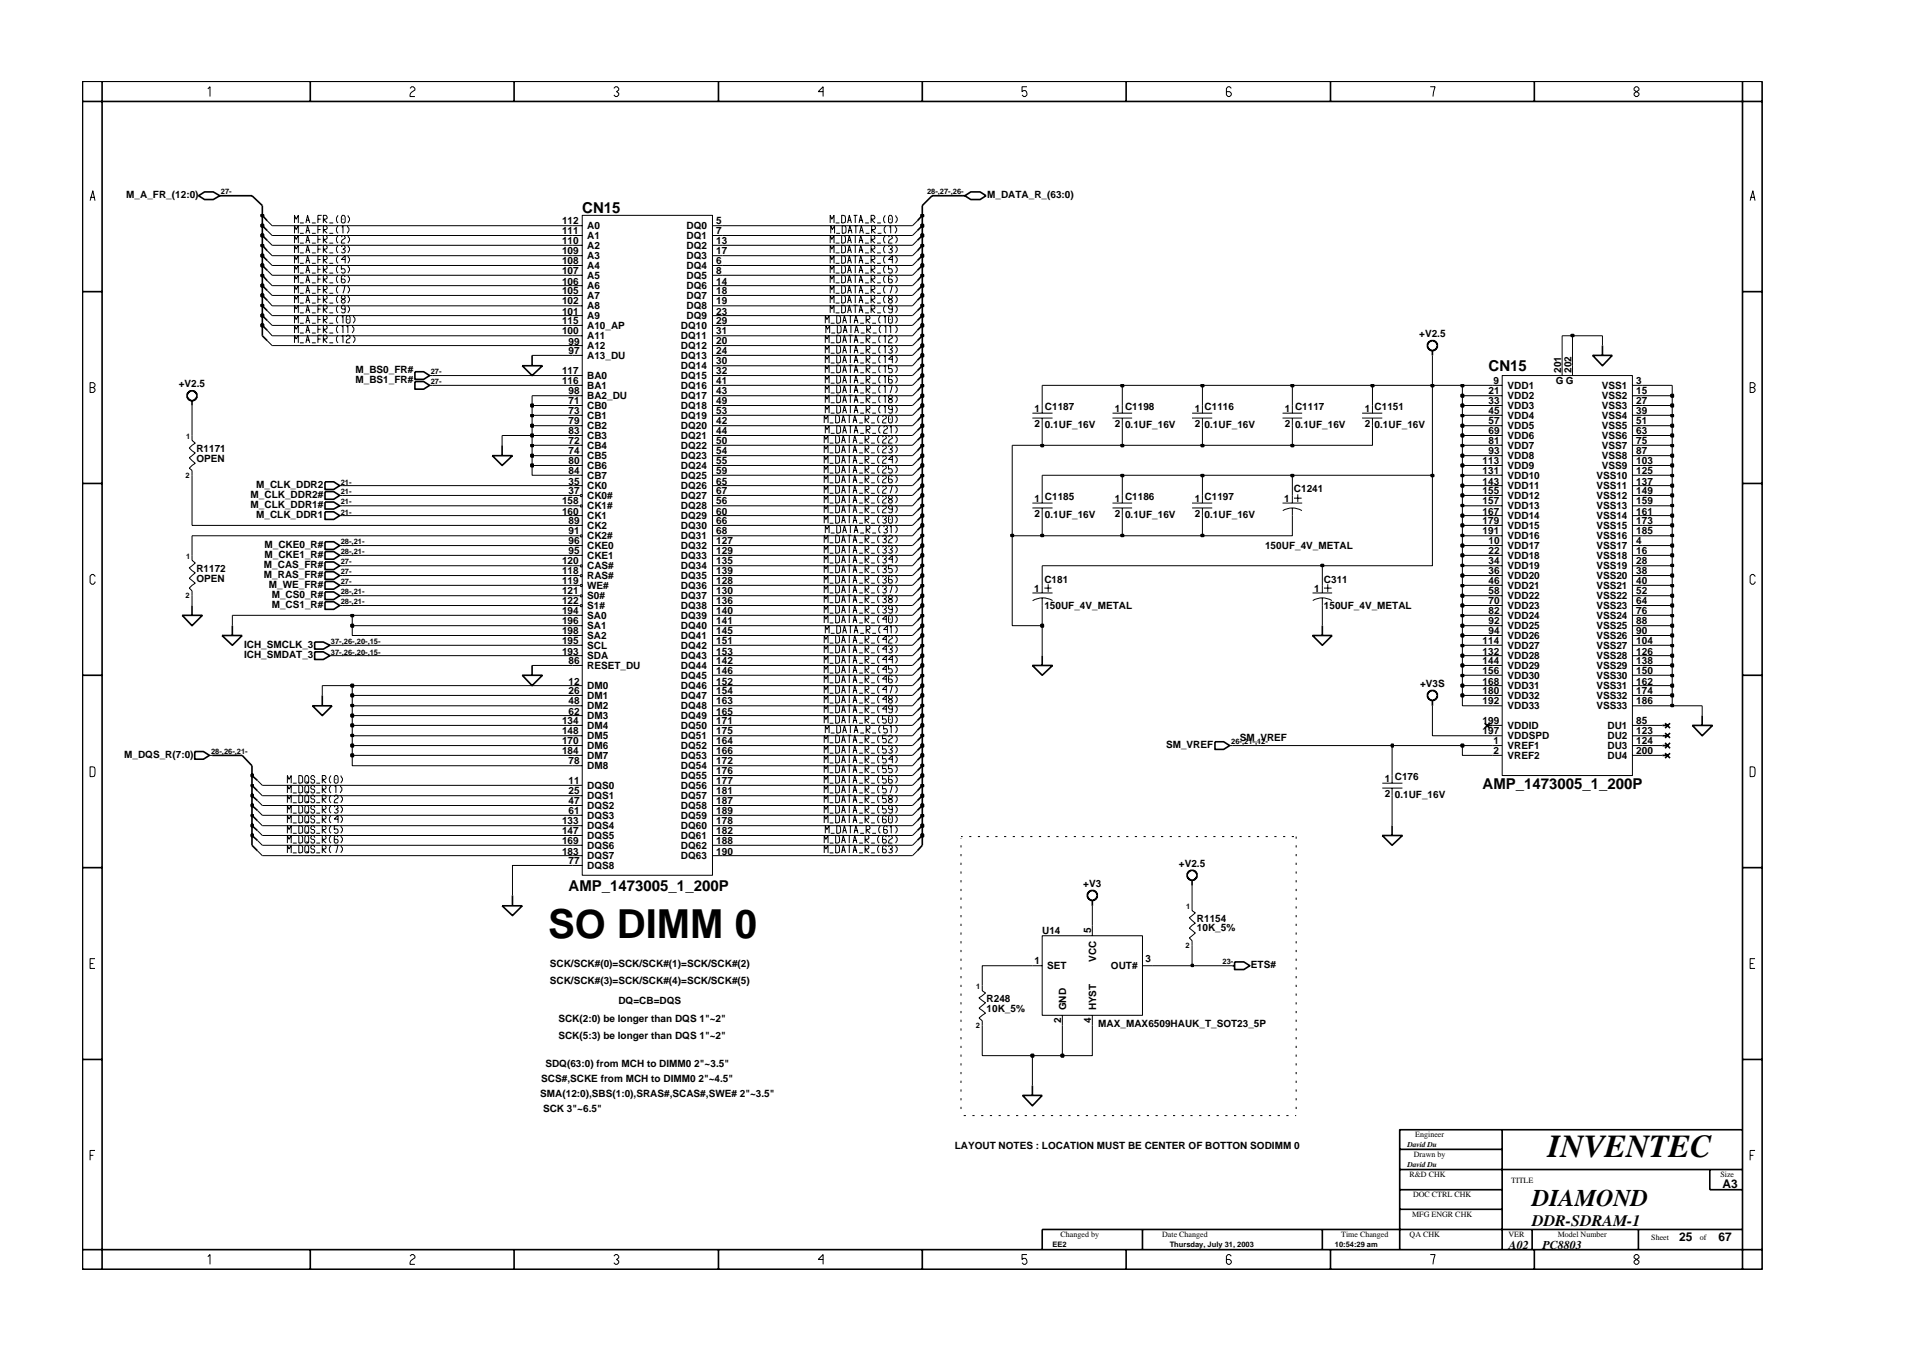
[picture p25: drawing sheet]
<svg xmlns="http://www.w3.org/2000/svg" width="297mm" height="210mm" viewBox="0 0 297 210" stroke-linecap="round" stroke-linejoin="round" font-family="sans-serif">
<defs><g id="words">
<text font-size="6.2" x="85.1" y="145.7">SO DIMM 0</text>
<text font-size="5" x="240.5" y="179.7">INVENTEC</text>
<text font-size="3.7" x="238" y="187.3">DIAMOND</text>
<text font-size="2.5" x="238" y="190.4">DDR-SDRAM-1</text>
<g font-size="2.3">
<text x="90.5" y="33.1">CN15</text>
<text x="231.3" y="57.6">CN15</text>
<text x="230.3" y="122.6">AMP_1473005_1_200P</text>
<text x="88.3" y="138.4">AMP_1473005_1_200P</text>
</g>
<g font-size="1.9">
<text x="267.6" y="184.6">A3</text>
<text x="234.4" y="194.1">A02</text>
<text x="239.6" y="194.1">PC8803</text>
<text x="260.9" y="192.9">25</text>
<text x="267" y="192.9">67</text>
</g>
<g font-size="1.6">
<text x="19.6" y="30.7">M_A_FR_(12:0)</text>
<text x="87.3" y="34.8">112</text>
<text x="91.2" y="35.6">A0</text>
<text x="106.6" y="35.6">DQ0</text>
<text x="111.3" y="34.8">5</text>
<text x="153.4" y="30.7">M_DATA_R_(63:0)</text>
<text x="87.3" y="37.9">110</text>
<text x="87.3" y="39.5">109</text>
<text x="87.3" y="41.1">108</text>
<text x="87.3" y="36.4">111</text>
<text x="91.2" y="38.7">A2</text>
<text x="91.2" y="40.3">A3</text>
<text x="91.2" y="41.8">A4</text>
<text x="91.2" y="37.2">A1</text>
<text x="106.6" y="37.2">DQ1</text>
<text x="106.6" y="41.8">DQ4</text>
<text x="106.6" y="40.3">DQ3</text>
<text x="106.6" y="38.7">DQ2</text>
<text x="111.3" y="36.4">7</text>
<text x="111.3" y="41.1">6</text>
<text x="111.3" y="39.5">17</text>
<text x="111.3" y="37.9">13</text>
<text x="87.3" y="42.6">107</text>
<text x="87.3" y="44.2">106</text>
<text x="87.3" y="45.7">105</text>
<text x="87.3" y="47.3">102</text>
<text x="91.2" y="43.3">A5</text>
<text x="91.2" y="45">A6</text>
<text x="91.2" y="46.5">A7</text>
<text x="106.6" y="46.5">DQ7</text>
<text x="106.6" y="45">DQ6</text>
<text x="106.6" y="43.3">DQ5</text>
<text x="111.3" y="44.2">14</text>
<text x="111.3" y="45.7">18</text>
<text x="111.3" y="47.3">19</text>
<text x="111.3" y="42.6">8</text>
<text x="87.3" y="51.9">100</text>
<text x="87.3" y="48.9">101</text>
<text x="87.3" y="50.4">115</text>
<text x="88.3" y="53.5">99</text>
<text x="91.2" y="48.1">A8</text>
<text x="91.2" y="49.6">A9</text>
<text x="91.2" y="51.1">A10_AP</text>
<text x="91.2" y="52.7">A11</text>
<text x="105.8" y="51.1">DQ10</text>
<text x="105.8" y="52.7">DQ11</text>
<text x="106.6" y="48.1">DQ8</text>
<text x="106.6" y="49.6">DQ9</text>
<text x="111.3" y="50.4">29</text>
<text x="111.3" y="51.9">31</text>
<text x="111.3" y="48.9">23</text>
<text x="111.3" y="53.5">20</text>
<text x="220.5" y="52.3">+V2.5</text>
<text x="55.2" y="58">M_BS0_FR#</text>
<text x="55.2" y="59.5">M_BS1_FR#</text>
<text x="87.3" y="58.2">117</text>
<text x="87.3" y="59.7">116</text>
<text x="88.3" y="55">97</text>
<text x="91.2" y="54.3">A12</text>
<text x="91.2" y="55.8">A13_DU</text>
<text x="91.2" y="58.9">BA0</text>
<text x="105.8" y="54.3">DQ12</text>
<text x="105.8" y="55.8">DQ13</text>
<text x="105.8" y="57.4">DQ14</text>
<text x="105.8" y="58.9">DQ15</text>
<text x="111.3" y="55">24</text>
<text x="111.3" y="56.6">30</text>
<text x="111.3" y="58.2">32</text>
<text x="111.3" y="59.7">41</text>
<text x="232" y="59.7">9</text>
<text x="241.7" y="59.7">G G</text>
<text x="242.5" y="57.9" transform="rotate(-90 242.5 57.9)">201</text>
<text x="244.1" y="57.9" transform="rotate(-90 244.1 57.9)">202</text>
<text x="254.2" y="59.7">3</text>
<text x="27.8" y="60.1">+V2.5</text>
<text x="88.3" y="61.2">98</text>
<text x="88.3" y="62.8">71</text>
<text x="88.3" y="64.4">73</text>
<text x="88.3" y="65.9">79</text>
<text x="91.2" y="60.4">BA1</text>
<text x="91.2" y="62.1">BA2_DU</text>
<text x="91.2" y="63.6">CB0</text>
<text x="91.2" y="65.1">CB1</text>
<text x="105.8" y="60.4">DQ16</text>
<text x="105.8" y="62.1">DQ17</text>
<text x="105.8" y="63.6">DQ18</text>
<text x="105.8" y="65.1">DQ19</text>
<text x="111.3" y="61.2">43</text>
<text x="111.3" y="62.8">49</text>
<text x="111.3" y="64.4">53</text>
<text x="111.3" y="65.9">42</text>
<text x="160.7" y="64">1 C1187</text>
<text x="173.2" y="64">1 C1198</text>
<text x="185.6" y="64">1 C1116</text>
<text x="199.6" y="64">1 C1117</text>
<text x="212" y="64">1 C1151</text>
<text x="231.3" y="62.8">33</text>
<text x="231.3" y="61.2">21</text>
<text x="231.3" y="64.4">45</text>
<text x="231.3" y="65.9">57</text>
<text x="234.2" y="63.6">VDD3</text>
<text x="234.2" y="62.1">VDD2</text>
<text x="234.2" y="65.1">VDD4</text>
<text x="234.2" y="60.4">VDD1</text>
<text x="248.9" y="63.6">VSS3</text>
<text x="248.9" y="65.1">VSS4</text>
<text x="248.9" y="62.1">VSS2</text>
<text x="248.9" y="60.4">VSS1</text>
<text x="254.2" y="62.8">27</text>
<text x="254.2" y="64.4">39</text>
<text x="254.2" y="65.9">51</text>
<text x="254.2" y="61.2">15</text>
<text x="30.5" y="71.7">OPEN</text>
<text x="30.5" y="70.2">R1171</text>
<text x="88.3" y="67.5">83</text>
<text x="88.3" y="69">72</text>
<text x="88.3" y="70.5">74</text>
<text x="91.2" y="66.7">CB2</text>
<text x="91.2" y="68.2">CB3</text>
<text x="91.2" y="69.8">CB4</text>
<text x="91.2" y="71.4">CB5</text>
<text x="105.8" y="68.2">DQ21</text>
<text x="105.8" y="69.8">DQ22</text>
<text x="105.8" y="71.4">DQ23</text>
<text x="105.8" y="66.7">DQ20</text>
<text x="111.3" y="67.5">44</text>
<text x="111.3" y="69">50</text>
<text x="111.3" y="70.5">54</text>
<text x="160.7" y="66.3">2</text>
<text x="162.3" y="66.5">0.1UF_16V</text>
<text x="173.2" y="66.3">2</text>
<text x="174.8" y="66.5">0.1UF_16V</text>
<text x="185.6" y="66.3">2</text>
<text x="187.1" y="66.5">0.1UF_16V</text>
<text x="199.6" y="66.3">2</text>
<text x="201.2" y="66.5">0.1UF_16V</text>
<text x="212" y="66.3">2</text>
<text x="213.6" y="66.5">0.1UF_16V</text>
<text x="231.3" y="67.5">69</text>
<text x="231.3" y="69">81</text>
<text x="231.3" y="70.5">93</text>
<text x="234.2" y="66.7">VDD5</text>
<text x="234.2" y="68.2">VDD6</text>
<text x="234.2" y="69.8">VDD7</text>
<text x="234.2" y="71.4">VDD8</text>
<text x="248.9" y="66.7">VSS5</text>
<text x="248.9" y="68.2">VSS6</text>
<text x="248.9" y="69.8">VSS7</text>
<text x="248.9" y="71.4">VSS8</text>
<text x="254.2" y="70.5">87</text>
<text x="254.2" y="67.5">63</text>
<text x="254.2" y="69">75</text>
<text x="38.9" y="77.4">M_CLK_DDR2#</text>
<text x="39.8" y="75.9">M_CLK_DDR2</text>
<text x="88.3" y="73.7">84</text>
<text x="88.3" y="75.3">35</text>
<text x="88.3" y="76.8">37</text>
<text x="88.3" y="72.2">80</text>
<text x="91.2" y="74.4">CB7</text>
<text x="91.2" y="76">CK0</text>
<text x="91.2" y="77.5">CK0#</text>
<text x="91.2" y="72.9">CB6</text>
<text x="105.8" y="72.9">DQ24</text>
<text x="105.8" y="74.4">DQ25</text>
<text x="105.8" y="76">DQ26</text>
<text x="105.8" y="77.5">DQ27</text>
<text x="111.3" y="72.2">55</text>
<text x="111.3" y="73.7">59</text>
<text x="111.3" y="75.3">65</text>
<text x="111.3" y="76.8">67</text>
<text x="160.7" y="78">1 C1185</text>
<text x="173.2" y="78">1 C1186</text>
<text x="185.6" y="78">1 C1197</text>
<text x="199.5" y="78">1</text>
<text x="201" y="76.5">C1241</text>
<text x="230.3" y="72.2">113</text>
<text x="230.3" y="73.7">131</text>
<text x="230.3" y="75.3">143</text>
<text x="230.3" y="76.8">155</text>
<text x="234.2" y="72.9">VDD9</text>
<text x="234.2" y="74.4">VDD10</text>
<text x="234.2" y="76">VDD11</text>
<text x="234.2" y="77.5">VDD12</text>
<text x="248" y="74.4">VSS10</text>
<text x="248" y="76">VSS11</text>
<text x="248" y="77.5">VSS12</text>
<text x="248.9" y="72.9">VSS9</text>
<text x="254.2" y="72.1">103</text>
<text x="254.2" y="73.7">125</text>
<text x="254.2" y="75.3">137</text>
<text x="254.2" y="76.8">149</text>
<text x="38.9" y="78.9">M_CLK_DDR1#</text>
<text x="39.8" y="80.5">M_CLK_DDR1</text>
<text x="87.3" y="79.9">160</text>
<text x="87.3" y="78.3">158</text>
<text x="88.3" y="81.5">89</text>
<text x="88.3" y="83">91</text>
<text x="91.2" y="80.7">CK1</text>
<text x="91.2" y="79.2">CK1#</text>
<text x="91.2" y="82.2">CK2</text>
<text x="91.2" y="83.8">CK2#</text>
<text x="105.8" y="83.8">DQ31</text>
<text x="105.8" y="79.2">DQ28</text>
<text x="105.8" y="80.7">DQ29</text>
<text x="105.8" y="82.2">DQ30</text>
<text x="111.3" y="81.5">66</text>
<text x="111.3" y="83">68</text>
<text x="111.3" y="78.3">56</text>
<text x="111.3" y="79.9">60</text>
<text x="160.7" y="80.3">2</text>
<text x="162.3" y="80.4">0.1UF_16V</text>
<text x="173.2" y="80.3">2</text>
<text x="174.8" y="80.4">0.1UF_16V</text>
<text x="185.6" y="80.3">2</text>
<text x="187.1" y="80.4">0.1UF_16V</text>
<text x="230.3" y="79.9">167</text>
<text x="230.3" y="81.5">179</text>
<text x="230.3" y="83">191</text>
<text x="230.3" y="78.3">157</text>
<text x="234.2" y="79.2">VDD13</text>
<text x="234.2" y="80.7">VDD14</text>
<text x="234.2" y="82.2">VDD15</text>
<text x="234.2" y="83.8">VDD16</text>
<text x="248" y="79.2">VSS13</text>
<text x="248" y="80.7">VSS14</text>
<text x="248" y="82.2">VSS15</text>
<text x="248" y="83.8">VSS16</text>
<text x="254.2" y="78.3">159</text>
<text x="254.2" y="79.9">161</text>
<text x="254.2" y="81.5">173</text>
<text x="254.2" y="83">185</text>
<text x="30.5" y="88.8">R1172</text>
<text x="41" y="89.8">M_RAS_FR#</text>
<text x="41" y="88.2">M_CAS_FR#</text>
<text x="41.1" y="85.2">M_CKE0_R#</text>
<text x="41.1" y="86.7">M_CKE1_R#</text>
<text x="87.3" y="89.3">118</text>
<text x="87.3" y="87.6">120</text>
<text x="88.3" y="84.6">96</text>
<text x="88.3" y="86.1">95</text>
<text x="91.2" y="90">RAS#</text>
<text x="91.2" y="85.3">CKE0</text>
<text x="91.2" y="86.9">CKE1</text>
<text x="91.2" y="88.5">CAS#</text>
<text x="105.8" y="85.3">DQ32</text>
<text x="105.8" y="86.9">DQ33</text>
<text x="105.8" y="88.5">DQ34</text>
<text x="105.8" y="90">DQ35</text>
<text x="111.3" y="84.6">127</text>
<text x="111.3" y="86.1">129</text>
<text x="111.3" y="87.6">135</text>
<text x="111.3" y="89.3">139</text>
<text x="196.5" y="85.4">150UF_4V_METAL</text>
<text x="231.3" y="84.6">10</text>
<text x="231.3" y="86.1">22</text>
<text x="231.3" y="87.6">34</text>
<text x="231.3" y="89.3">36</text>
<text x="234.2" y="85.3">VDD17</text>
<text x="234.2" y="86.9">VDD18</text>
<text x="234.2" y="88.5">VDD19</text>
<text x="234.2" y="90">VDD20</text>
<text x="248" y="88.5">VSS19</text>
<text x="248" y="90">VSS20</text>
<text x="248" y="85.3">VSS17</text>
<text x="248" y="86.9">VSS18</text>
<text x="254.2" y="89.3">38</text>
<text x="254.2" y="84.6">4</text>
<text x="254.2" y="86.1">16</text>
<text x="254.2" y="87.6">28</text>
<text x="30.5" y="90.4">OPEN</text>
<text x="41.8" y="91.3">M_WE_FR#</text>
<text x="42.2" y="94.5">M_CS1_R#</text>
<text x="42.2" y="92.9">M_CS0_R#</text>
<text x="87.3" y="90.8">119</text>
<text x="87.3" y="92.3">121</text>
<text x="87.3" y="93.9">122</text>
<text x="87.3" y="95.4">194</text>
<text x="91.2" y="91.5">WE#</text>
<text x="91.2" y="93.1">S0#</text>
<text x="91.2" y="94.6">S1#</text>
<text x="105.8" y="91.5">DQ36</text>
<text x="105.8" y="93.1">DQ37</text>
<text x="105.8" y="94.6">DQ38</text>
<text x="111.3" y="90.8">128</text>
<text x="111.3" y="92.3">130</text>
<text x="111.3" y="93.9">136</text>
<text x="111.3" y="95.4">140</text>
<text x="160.6" y="92">1</text>
<text x="162.2" y="90.5">C181</text>
<text x="162.2" y="94.7">150UF_4V_METAL</text>
<text x="204.2" y="92">1</text>
<text x="205.7" y="94.7">150UF_4V_METAL</text>
<text x="205.7" y="90.5">C311</text>
<text x="231.3" y="93.9">70</text>
<text x="231.3" y="95.4">82</text>
<text x="231.3" y="90.8">46</text>
<text x="231.3" y="92.3">58</text>
<text x="234.2" y="91.5">VDD21</text>
<text x="234.2" y="93.1">VDD22</text>
<text x="234.2" y="94.7">VDD23</text>
<text x="248" y="91.5">VSS21</text>
<text x="248" y="93.1">VSS22</text>
<text x="248" y="94.6">VSS23</text>
<text x="254.2" y="90.8">40</text>
<text x="254.2" y="92.3">52</text>
<text x="254.2" y="93.9">64</text>
<text x="254.2" y="95.4">76</text>
<text x="37.9" y="100.7">ICH_SMCLK_3</text>
<text x="87.3" y="97">196</text>
<text x="87.3" y="98.6">198</text>
<text x="87.3" y="100.1">195</text>
<text x="87.3" y="101.7">193</text>
<text x="91.2" y="97.8">SA1</text>
<text x="91.2" y="99.3">SA2</text>
<text x="91.2" y="100.8">SCL</text>
<text x="91.2" y="96.2">SA0</text>
<text x="105.8" y="99.3">DQ41</text>
<text x="105.8" y="100.8">DQ42</text>
<text x="105.8" y="96.2">DQ39</text>
<text x="105.8" y="97.8">DQ40</text>
<text x="111.3" y="97">141</text>
<text x="111.3" y="98.6">145</text>
<text x="111.3" y="100.1">151</text>
<text x="111.3" y="101.7">153</text>
<text x="230.3" y="100.1">114</text>
<text x="230.3" y="101.7">132</text>
<text x="231.3" y="97">92</text>
<text x="231.3" y="98.6">94</text>
<text x="234.2" y="96.2">VDD24</text>
<text x="234.2" y="97.8">VDD25</text>
<text x="234.2" y="99.3">VDD26</text>
<text x="234.2" y="100.8">VDD27</text>
<text x="248" y="96.2">VSS24</text>
<text x="248" y="97.8">VSS25</text>
<text x="248" y="99.3">VSS26</text>
<text x="248" y="100.8">VSS27</text>
<text x="254.2" y="97">88</text>
<text x="254.2" y="98.6">90</text>
<text x="254.2" y="100.1">104</text>
<text x="254.2" y="101.7">126</text>
<text x="37.9" y="102.3">ICH_SMDAT_3</text>
<text x="88.3" y="103.2">86</text>
<text x="88.3" y="106.4">12</text>
<text x="88.3" y="107.9">26</text>
<text x="91.2" y="102.4">SDA</text>
<text x="91.2" y="104">RESET_DU</text>
<text x="91.2" y="107.1">DM0</text>
<text x="105.8" y="102.4">DQ43</text>
<text x="105.8" y="104">DQ44</text>
<text x="105.8" y="105.5">DQ45</text>
<text x="105.8" y="107.1">DQ46</text>
<text x="111.3" y="103.2">142</text>
<text x="111.3" y="104.7">146</text>
<text x="111.3" y="106.4">152</text>
<text x="111.3" y="107.9">154</text>
<text x="220.6" y="106.7">+V3S</text>
<text x="230.3" y="103.2">144</text>
<text x="230.3" y="104.7">156</text>
<text x="230.3" y="106.4">168</text>
<text x="230.3" y="107.9">180</text>
<text x="234.2" y="102.4">VDD28</text>
<text x="234.2" y="104">VDD29</text>
<text x="234.2" y="105.5">VDD30</text>
<text x="234.2" y="107.1">VDD31</text>
<text x="248" y="104">VSS29</text>
<text x="248" y="105.5">VSS30</text>
<text x="248" y="107.1">VSS31</text>
<text x="248" y="102.4">VSS28</text>
<text x="254.2" y="103.2">138</text>
<text x="254.2" y="104.7">150</text>
<text x="254.2" y="106.4">162</text>
<text x="254.2" y="107.9">174</text>
<text x="87.3" y="112.5">134</text>
<text x="88.3" y="109.4">48</text>
<text x="88.3" y="111">62</text>
<text x="91.2" y="108.6">DM1</text>
<text x="91.2" y="110.2">DM2</text>
<text x="91.2" y="111.8">DM3</text>
<text x="91.2" y="113.3">DM4</text>
<text x="105.8" y="113.3">DQ50</text>
<text x="105.8" y="108.6">DQ47</text>
<text x="105.8" y="110.2">DQ48</text>
<text x="105.8" y="111.8">DQ49</text>
<text x="111.3" y="112.5">171</text>
<text x="111.3" y="109.4">163</text>
<text x="111.3" y="111">165</text>
<text x="230.3" y="109.4">192</text>
<text x="230.3" y="112.5">199</text>
<text x="234.2" y="108.6">VDD32</text>
<text x="234.2" y="110.2">VDD33</text>
<text x="234.2" y="113.3">VDDID</text>
<text x="248" y="108.6">VSS32</text>
<text x="248" y="110.2">VSS33</text>
<text x="249.7" y="113.3">DU1</text>
<text x="254.2" y="109.4">186</text>
<text x="254.2" y="112.5">85</text>
<text x="19.3" y="117.8">M_DQS_R(7:0)</text>
<text x="87.3" y="114.1">148</text>
<text x="87.3" y="115.7">170</text>
<text x="87.3" y="117.2">184</text>
<text x="88.3" y="118.7">78</text>
<text x="91.2" y="114.9">DM5</text>
<text x="91.2" y="116.4">DM6</text>
<text x="91.2" y="117.9">DM7</text>
<text x="91.2" y="119.5">DM8</text>
<text x="105.8" y="114.9">DQ51</text>
<text x="105.8" y="116.4">DQ52</text>
<text x="105.8" y="117.9">DQ53</text>
<text x="105.8" y="119.5">DQ54</text>
<text x="111.3" y="114.1">175</text>
<text x="111.3" y="115.7">164</text>
<text x="111.3" y="117.2">166</text>
<text x="111.3" y="118.7">172</text>
<text x="181.2" y="116.2">SM_VREF</text>
<text x="192.6" y="115.1">SM_VREF</text>
<text x="230.3" y="114.1">197</text>
<text x="232" y="115.7">1</text>
<text x="232" y="117.2">2</text>
<text x="234.2" y="117.9">VREF2</text>
<text x="234.2" y="114.9">VDDSPD</text>
<text x="234.2" y="116.4">VREF1</text>
<text x="249.7" y="114.9">DU2</text>
<text x="249.7" y="116.4">DU3</text>
<text x="249.7" y="117.9">DU4</text>
<text x="254.2" y="114.1">123</text>
<text x="254.2" y="115.7">124</text>
<text x="254.2" y="117.2">200</text>
<text x="88.3" y="121.8">11</text>
<text x="88.3" y="123.4">25</text>
<text x="88.3" y="125">47</text>
<text x="91.2" y="122.6">DQS0</text>
<text x="91.2" y="124.2">DQS1</text>
<text x="91.2" y="125.7">DQS2</text>
<text x="105.8" y="121.1">DQ55</text>
<text x="105.8" y="122.6">DQ56</text>
<text x="105.8" y="124.2">DQ57</text>
<text x="105.8" y="125.7">DQ58</text>
<text x="111.3" y="120.3">176</text>
<text x="111.3" y="121.8">177</text>
<text x="111.3" y="123.4">181</text>
<text x="111.3" y="125">187</text>
<text x="215.2" y="121.4">1 C176</text>
<text x="215.2" y="123.8">2</text>
<text x="216.7" y="124">0.1UF_16V</text>
<text x="87.3" y="128">133</text>
<text x="87.3" y="129.6">147</text>
<text x="87.3" y="131.2">169</text>
<text x="88.3" y="126.5">61</text>
<text x="91.2" y="127.2">DQS3</text>
<text x="91.2" y="128.9">DQS4</text>
<text x="91.2" y="130.4">DQS5</text>
<text x="91.2" y="131.9">DQS6</text>
<text x="105.8" y="128.9">DQ60</text>
<text x="105.8" y="130.4">DQ61</text>
<text x="105.8" y="131.9">DQ62</text>
<text x="105.8" y="127.2">DQ59</text>
<text x="111.3" y="128">178</text>
<text x="111.3" y="129.6">182</text>
<text x="111.3" y="131.2">188</text>
<text x="111.3" y="126.5">189</text>
<text x="87.3" y="132.8">183</text>
<text x="88.3" y="134.3">77</text>
<text x="91.2" y="133.5">DQS7</text>
<text x="91.2" y="135">DQS8</text>
<text x="105.8" y="133.5">DQ63</text>
<text x="111.3" y="132.8">190</text>
<text x="168.3" y="137.7">+V3</text>
<text x="183.1" y="134.7">+V2.5</text>
<text x="186" y="143.2">R1154</text>
<text x="160.7" y="149.8">1</text>
<text x="161.9" y="145.1">U14</text>
<text x="169.5" y="145" transform="rotate(-90 169.5 145)">5</text>
<text x="170.3" y="149.4" transform="rotate(-90 170.3 149.4)">VCC</text>
<text x="178" y="149.4">3</text>
<text x="186" y="144.7">10K_5%</text>
<text x="85.4" y="152.9">SCK/SCK#(3)=SCK/SCK#(4)=SCK/SCK#(5)</text>
<text x="85.4" y="150.2">SCK/SCK#(0)=SCK/SCK#(1)=SCK/SCK#(2)</text>
<text x="153.3" y="155.6">R248</text>
<text x="162.7" y="150.6">SET</text>
<text x="172.6" y="150.6">OUT#</text>
<text x="194.3" y="150.4">ETS#</text>
<text x="86.7" y="161.5">SCK(5:3) be longer than DQS 1&quot;~2&quot;</text>
<text x="86.7" y="158.7">SCK(2:0) be longer than DQS 1&quot;~2&quot;</text>
<text x="96.1" y="156">DQ=CB=DQS</text>
<text x="153.3" y="157.2">10K_5%</text>
<text x="164.9" y="158.9" transform="rotate(-90 164.9 158.9)">2</text>
<text x="165.6" y="157" transform="rotate(-90 165.6 157)">GND</text>
<text x="169.5" y="158.9" transform="rotate(-90 169.5 158.9)">4</text>
<text x="170.3" y="157" transform="rotate(-90 170.3 157)">HYST</text>
<text x="170.6" y="159.5">MAX_MAX6509HAUK_T_SOT23_5P</text>
<text x="84.7" y="165.8">SDQ(63:0) from MCH to DIMM0 2&quot;~3.5&quot;</text>
<text x="83.9" y="170.4">SMA(12:0),SBS(1:0),SRAS#,SCAS#,SWE# 2&quot;~3.5&quot;</text>
<text x="84.1" y="168.1">SCS#,SCKE from MCH to DIMM0 2&quot;~4.5&quot;</text>
<text x="84.4" y="172.7">SCK 3&quot;~6.5&quot;</text>
<text x="148.3" y="178.6">LAYOUT NOTES : LOCATION MUST BE CENTER OF BOTTON SODIMM 0</text>
</g>
<g font-size="1.2">
<text x="34.3" y="30.2">27-</text>
<text x="144" y="30.2">28-,27-,26-</text>
<text x="66.9" y="58.2">27-</text>
<text x="66.9" y="59.7">27-</text>
<text x="28.9" y="68.2">1</text>
<text x="28.8" y="74.3">2</text>
<text x="52.9" y="76.8">21-</text>
<text x="52.9" y="75.3">21-</text>
<text x="52.9" y="79.9">21-</text>
<text x="52.9" y="78.3">21-</text>
<text x="28.9" y="86.9">1</text>
<text x="52.9" y="86.1">28-,21-</text>
<text x="52.9" y="89.3">27-</text>
<text x="52.9" y="87.6">27-</text>
<text x="52.9" y="84.6">28-,21-</text>
<text x="28.8" y="92.9">2</text>
<text x="52.9" y="92.3">28-,21-</text>
<text x="52.9" y="93.9">28-,21-</text>
<text x="52.9" y="90.8">27-</text>
<text x="51.4" y="100.1">37-,26-,20-,15-</text>
<text x="51.4" y="101.7">37-,26-,20-,15-</text>
<text x="32.8" y="117.2">28-,26-,21-</text>
<text x="191.3" y="115.7">26-,21-,12-</text>
<text x="184.3" y="141.2">1</text>
<text x="184.2" y="147.3">2</text>
<text x="189.9" y="149.8">23-</text>
<text x="151.7" y="153.7">1</text>
<text x="151.6" y="159.7">2</text>
<text x="218.6" y="178.2">David Du</text>
<text x="219.6" y="179.8">Drawn by</text>
<text x="219.9" y="176.7">Engineer</text>
<text x="218.6" y="181.3">David Du</text>
<text x="219" y="182.9">R&amp;D CHK</text>
<text x="234.8" y="183.8">TITLE</text>
<text x="267.3" y="182.9">Size</text>
<text x="219.4" y="189.2">MFG ENGR CHK</text>
<text x="219.5" y="186">DOC CTRL CHK</text>
<text x="163.5" y="193.7">EE2</text>
<text x="164.8" y="192.2">Changed by</text>
<text x="180.6" y="192.2">Date Changed</text>
<text x="181.7" y="193.7">Thursday, July 31, 2003</text>
<text x="207.4" y="193.7">10:54:29 am</text>
<text x="208.4" y="192.2">Time Changed</text>
<text x="219" y="192.2">QA CHK</text>
<text x="234.3" y="192.2">VER</text>
<text x="242" y="192.2">Model Number</text>
<text x="256.5" y="192.7">Sheet</text>
<text x="264.1" y="192.7">of</text>
</g>
</g></defs>
<g fill="none" stroke="#000" stroke-width=".16">
<path d="M41.5 39l.8 .7M41.5 37.4l.8 .7M41.5 34.3l.8 .8M41.5 35.8l.8 .8M88.9 35.1h1.6M88.9 36.6h1.6M88.9 38.1h1.6M88.9 39.7h1.6M90.5 33.5h20.2v102.5h-20.2zM110.7 35.1h1.5M110.7 36.6h1.5M110.7 38.1h1.5"/>
<path d="M110.7 39.7h1.5M142.5 34.3l-.7 .8M142.5 37.4l-.7 .7M142.5 35.8l-.7 .8M142.5 39l-.7 .7M41.5 46.7l.8 .8M41.5 40.5l.8 .7M41.5 49.8l.8 .8M41.5 42l.8 .8M41.5 48.3l.8 .7M41.5 43.6l.8 .8M41.5 52.9l.8 .8"/>
<path d="M41.5 51.3l.8 .9M41.5 45.1l.8 .8M66.7 59.9h.5M66.7 58.3h.5M88.9 59.9h1.6M88.9 41.2h1.6M88.9 42.8h1.6M88.9 44.4h1.6M88.9 45.9h1.6M88.9 47.5h1.6M88.9 49h1.6M88.9 50.6h1.6"/>
<path d="M88.9 52.2h1.6M88.9 53.7h1.6M88.9 55.2h1.6M88.9 58.3h1.6M110.7 59.9h1.5M110.7 41.2h1.5M110.7 42.8h1.5M110.7 44.4h1.5M110.7 45.9h1.5M110.7 47.5h1.5M110.7 49h1.5M110.7 50.6h1.5"/>
<path d="M110.7 52.2h1.5M110.7 53.7h1.5M110.7 55.2h1.5M110.7 58.3h1.5M110.7 56.8h1.5M142.5 46.7l-.7 .8M142.5 57.6l-.7 .7M142.5 48.3l-.7 .7M142.5 54.5l-.7 .7M142.5 59.1l-.7 .8M142.5 43.6l-.7 .8M142.5 49.8l-.7 .8"/>
<path d="M142.5 56l-.7 .8M142.5 45.1l-.7 .8M142.5 42l-.7 .8M142.5 51.3l-.7 .9M142.5 52.9l-.7 .8M142.5 40.5l-.7 .7M231.8 59.9h1.6M233.4 58.3h20.2v62.2h-20.2zM242.7 56.8v1.5M244.3 56.8v1.5M253.6 59.9h1.5M29.8 67.7v.7l.5 .4-.9 .8 .9 .8-.9 .7 .9 .9-.9 .7 .4 .4v.7"/>
<path d="M52.8 75.5h.4M52.8 77h.4M52.8 78.6h.4M88.9 61.5h1.6M88.9 63h1.6M88.9 64.5h1.6M88.9 66.1h1.6M88.9 67.7h1.6M88.9 69.2h1.6M88.9 70.8h1.6M88.9 72.3h1.6M88.9 73.8h1.6"/>
<path d="M88.9 75.5h1.6M88.9 77h1.1M88.9 78.6h1.1M110.7 61.5h1.5M110.7 63h1.5M110.7 64.5h1.5M110.7 66.1h1.5M110.7 67.7h1.5M110.7 69.2h1.5M110.7 70.8h1.5M110.7 72.3h1.5M110.7 73.8h1.5"/>
<path d="M110.7 75.5h1.5M110.7 77h1.5M110.7 78.6h1.5M142.5 79.3l-.7 .8M142.5 62.2l-.7 .8M142.5 65.4l-.7 .7M142.5 60.7l-.7 .8M142.5 73.1l-.7 .7M142.5 77.7l-.7 .9M142.5 63.8l-.7 .7M142.5 74.7l-.7 .8M142.5 68.4l-.7 .8"/>
<path d="M142.5 76.2l-.7 .8M142.5 71.6l-.7 .7M142.5 66.9l-.7 .8M142.5 70l-.7 .8M160.4 64.2h3.1M160.4 65h3.1M160.4 78.2h3.1M160.4 78.9h3.1M161.9 63v1.2M161.9 65v1.1M161.9 77v1.2M161.9 78.9v1.2"/>
<path d="M172.8 64.2h3.1M172.8 65h3.1M172.8 78.2h3.1M172.8 78.9h3.1M174.4 63v1.2M174.4 65v1.1M174.4 77v1.2M174.4 78.9v1.2M185.2 64.2h3.1M185.2 65h3.1M185.2 78.2h3.1M185.2 78.9h3.1"/>
<path d="M186.8 63v1.2M186.8 65v1.1M186.8 77v1.2M186.8 78.9v1.2M199.2 64.2h3.1M199.2 65h3.1M199.2 78.2h3.1M199.3 79.3a2.88 2.88 0 0 1 3 0M200.8 63v1.2M200.8 65v1.1M200.8 77v1.2M200.8 78.9v1.2"/>
<path d="M201 77.4h1.2M201.6 76.8v1.2M211.6 64.2h3.1M211.6 65h3.1M213.2 63v1.2M213.2 65v1.1M231.8 61.5h1.6M231.8 63h1.6M231.8 64.5h1.6M231.8 66.1h1.6M231.8 67.7h1.6M231.8 69.2h1.6"/>
<path d="M231.8 70.8h1.6M231.8 72.3h1.6M231.8 73.8h1.6M231.8 75.5h1.6M231.8 77h1.6M231.8 78.6h1.6M253.6 61.5h1.5M253.6 63h1.5M253.6 64.5h1.5M253.6 66.1h1.5M253.6 67.7h1.5M253.6 69.2h1.5"/>
<path d="M253.6 70.8h1.5M253.6 72.3h1.5M253.6 73.8h1.5M253.6 75.5h1.5M253.6 77h1.5M253.6 78.6h1.5M29.8 86.3v.8l.5 .4-.9 .7 .9 .8-.9 .8 .9 .8-.9 .8 .4 .4v.8M52.8 80.1h.4M52.8 84.8h.4M52.8 86.3h.4M52.8 87.9h.4M52.8 89.4h.4"/>
<path d="M52.8 90.9h.4M52.8 92.6h.4M52.8 94.1h.4M88.9 80.1h1.6M88.9 81.6h1.6M88.9 83.2h1.1M88.9 84.8h1.6M88.9 86.3h1.6M88.9 87.9h1.1M88.9 89.4h1.1M88.9 90.9h1.1M88.9 92.6h1.1"/>
<path d="M88.9 94.1h1.1M88.9 95.6h1.6M88.9 97.2h1.6M88.9 98.7h1.6M110.7 80.1h1.5M110.7 81.6h1.5M110.7 83.2h1.5M110.7 84.8h1.5M110.7 86.3h1.5M110.7 87.9h1.5M110.7 89.4h1.5M110.7 90.9h1.5"/>
<path d="M110.7 92.6h1.5M110.7 94.1h1.5M110.7 95.6h1.5M110.7 97.2h1.5M110.7 98.7h1.5M142.5 99.5l-.7 .8M142.5 88.7l-.7 .7M142.5 94.8l-.7 .8M142.5 96.4l-.7 .8M142.5 90.2l-.7 .7M142.5 91.8l-.7 .8M142.5 84l-.7 .8"/>
<path d="M142.5 93.3l-.7 .8M142.5 80.9l-.7 .7M142.5 82.4l-.7 .8M142.5 87.1l-.7 .8M142.5 98l-.7 .7M142.5 85.5l-.7 .8M160.4 92.1h3.1M161.9 90.9v1.2M161.9 92.9v1.2M162.2 91.4h1.2M162.8 90.8v1.2M163.5 93.3a3 3 0 0 0-3.1 0"/>
<path d="M203.9 92.1h3.1M203.9 93.3a2.88 2.88 0 0 1 3 0M205.4 90.9v1.2M205.4 92.9v1.2M205.7 91.4h1.2M206.3 90.8v1.2M231.8 80.1h1.6M231.8 81.6h1.6M231.8 83.2h1.6M231.8 84.8h1.6M231.8 86.3h1.6M231.8 87.9h1.6"/>
<path d="M231.8 89.4h1.6M231.8 90.9h1.6M231.8 92.6h1.6M231.8 94.1h1.6M231.8 95.6h1.6M231.8 97.2h1.6M231.8 98.7h1.6M253.6 80.1h1.5M253.6 81.6h1.5M253.6 83.2h1.5M253.6 84.8h1.5M253.6 86.3h1.5"/>
<path d="M253.6 87.9h1.5M253.6 89.4h1.5M253.6 90.9h1.5M253.6 92.6h1.5M253.6 94.1h1.5M253.6 95.6h1.5M253.6 97.2h1.5M253.6 98.7h1.5M32.5 117.4h.5M51.3 100.3h.3M51.3 101.9h.3M88.9 100.3h1.6"/>
<path d="M88.9 101.9h1.6M88.9 103.4h1.6M88.9 106.5h1.6M88.9 108h1.6M88.9 112.7h1.6M88.9 114.3h1.6M88.9 115.8h1.6M88.9 117.4h1.6M88.9 109.7h1.6M88.9 111.2h1.6M88.9 119h1.6M110.7 100.3h1.5"/>
<path d="M110.7 101.9h1.5M110.7 103.4h1.5M110.7 104.9h1.5M110.7 106.5h1.5M110.7 108h1.5M110.7 112.7h1.5M110.7 114.3h1.5M110.7 115.8h1.5M110.7 117.4h1.5M110.7 109.7h1.5M110.7 111.2h1.5M110.7 119h1.5"/>
<path d="M142.5 101.1l-.7 .8M142.5 113.5l-.7 .8M142.5 104.2l-.7 .7M142.5 108.8l-.7 .9M142.5 105.8l-.7 .7M142.5 102.6l-.7 .8M142.5 107.3l-.7 .7M142.5 110.4l-.7 .8M142.5 118.1l-.7 .9M142.5 119.7l-.7 .8M142.5 111.9l-.7 .8M142.5 115.1l-.7 .7"/>
<path d="M142.5 116.6l-.7 .8M191 115.8h.5M231.8 100.3h1.6M231.8 101.9h1.6M231.8 103.4h1.6M231.8 104.9h1.6M231.8 106.5h1.6M231.8 108h1.6M231.8 112.7h1.6M231.8 114.3h1.6M231.8 115.8h1.6M231.8 117.4h1.6"/>
<path d="M231.8 109.7h1.6M253.6 100.3h1.5M253.6 101.9h1.5M253.6 103.4h1.5M253.6 104.9h1.5M253.6 106.5h1.5M253.6 108h1.5M253.6 112.7h1.5M253.6 114.3h1.5M253.6 115.8h1.5M253.6 117.4h1.5M253.6 109.7h1.5"/>
<path d="M40 132.2l.8 .7M40 122.9l.8 .7M40 124.4l.8 .8M40 125.9l.8 .8M40 121.3l.8 .7M40 129l.8 .8M40 130.6l.8 .7M40 127.5l.8 .8M88.9 123.6h1.6M88.9 125.2h1.6M88.9 126.7h1.6M88.9 128.3h1.6"/>
<path d="M88.9 129.8h1.6M88.9 131.3h1.6M88.9 132.9h1.6M88.9 134.5h1.6M88.9 122h1.6M110.7 123.6h1.5M110.7 125.2h1.5M110.7 126.7h1.5M110.7 128.3h1.5M110.7 129.8h1.5M110.7 131.3h1.5M110.7 132.9h1.5"/>
<path d="M110.7 120.5h1.5M110.7 122h1.5M142.5 129l-.7 .8M142.5 121.3l-.7 .7M142.5 127.5l-.7 .8M142.5 130.6l-.7 .7M142.5 124.4l-.7 .8M142.5 122.9l-.7 .7M142.5 132.2l-.7 .7M142.5 125.9l-.7 .8M214.7 121.7h3.2M214.7 122.4h3.2"/>
<path d="M216.3 120.5v1.2M216.3 122.4v1.2M152.6 153.1v.8l.5 .4-1 .7 1 .8-1 .8 1 .8-1 .8 .5 .4v5.4h7.8v4.7M160.4 150h1.5M161.9 145.4h15.6v12.3h-15.6zM165 157.7v1.7M169.7 143.8v1.6M169.7 157.7v1.7M177.5 150h1.5M185.2 140.7v.8l.5 .3-.9 .8 .9 .8-.9 .8 .9 .8-.9 .7 .4 .4v.8"/>
<circle cx="90.3" cy="77" r=".17"/>
<circle cx="90.3" cy="78.6" r=".17"/>
<circle cx="90.3" cy="83.3" r=".17"/>
<circle cx="90.3" cy="94.1" r=".17"/>
<circle cx="90.3" cy="91" r=".17"/>
<circle cx="90.3" cy="92.6" r=".17"/>
<circle cx="90.3" cy="89.4" r=".17"/>
<circle cx="90.3" cy="87.9" r=".17"/>
</g>
<g fill="none" stroke="#000" stroke-width=".25">
<path d="M30.8 30.4l1-.6h1.3l1 .6-1 .6h-1.3zM34.1 30.4h.4M40.8 39.7l.7 .8M40.8 38.1l.7 .9M40.8 36.6l.7 .8M40.8 33.5l.7 .8M40.8 35.1l.7 .7M143.3 33.5l-.8 .8M143.3 36.6l-.8 .8M143.3 35.1l-.8 .7M143.3 39.7l-.8 .8M143.3 38.1l-.8 .9"/>
<path d="M149.5 30.4h.4M149.9 30.4l.9-.6h1.5l.9 .6-.9 .6h-1.5zM40.8 45.9l.7 .8M40.8 49l.7 .8M40.8 41.2l.7 .8M40.8 47.5l.7 .8M40.8 42.8l.7 .8M40.8 52.2l.7 .7M40.8 50.6l.7 .7M40.8 44.4l.7 .7M64.5 59.3h1.3l.9 .6-.9 .6h-1.3zM64.5 57.8h1.3l.9 .5-.9 .6h-1.3z"/>
<path d="M81.1 56.8h3.2l-1.6 1.5zM82.7 55.2v1.6M143.3 45.9l-.8 .8M143.3 56.8l-.8 .8M143.3 47.5l-.8 .8M143.3 53.7l-.8 .8M143.3 58.3l-.8 .8M143.3 59.9l-.8 .8M143.3 42.8l-.8 .8M143.3 49l-.8 .8M143.3 55.2l-.8 .8M143.3 44.4l-.8 .7"/>
<path d="M143.3 41.2l-.8 .8M143.3 50.6l-.8 .7M143.3 52.2l-.8 .7M222 53.1h.1a.55 .55 0 0 1 .9 .1l.3 .2-.1 .7-.4 .4h-.5l-.5-.6v-.5zM222.5 54.5v.7M247.4 55.2h3.1l-1.6 1.6zM248.9 53.7v1.5M29.4 60.8l.7-.1 .4 .4 .1 .6-.3 .5h-.7l-.4-.3-.1-.7zM29.8 62.2v.8M50.5 76.4h1.3l1 .6-1 .6h-1.3zM50.5 79.5h1.3l1 .6-1 .6h-1.3zM50.5 78h1.3l1 .6-1 .5h-1.3z"/>
<path d="M50.5 74.9h1.3l1 .6-1 .5h-1.3zM76.5 70.8h3.1l-1.6 1.5zM78 69.2v1.6M143.3 78.6l-.8 .7M143.3 61.5l-.8 .7M143.3 64.5l-.8 .9M143.3 72.3l-.8 .8M143.3 77l-.8 .7M143.3 63l-.8 .8M143.3 73.8l-.8 .9M143.3 67.7l-.8 .7M143.3 75.5l-.8 .7"/>
<path d="M143.3 70.8l-.8 .8M143.3 66.1l-.8 .8M143.3 69.2l-.8 .8M28.3 95.6h3.1l-1.6 1.6zM29.8 94.1v1.5M34.5 98.7h3.1l-1.5 1.6zM36.1 97.2v1.5M48.9 99.8h1.3l1.1 .5-1.1 .6h-1.3zM50.5 85.7h1.3l1 .6-1 .6h-1.3zM50.5 93.5h1.3l1 .6-1 .6h-1.3zM50.5 92h1.3l1 .6-1 .5h-1.3zM50.5 88.8h1.3l1 .6-1 .6h-1.3z"/>
<path d="M50.5 90.4h1.3l1 .5-1 .6h-1.3zM50.5 84.2h1.3l1 .6-1 .6h-1.3zM50.5 87.3h1.3l1 .6-1 .6h-1.3zM143.3 98.7l-.8 .8M143.3 87.9l-.8 .8M143.3 94.1l-.8 .7M143.3 95.6l-.8 .8M143.3 89.4l-.8 .8M143.3 90.9l-.8 .9M143.3 83.2l-.8 .8M143.3 92.6l-.8 .7M143.3 80.1l-.8 .8"/>
<path d="M143.3 81.6l-.8 .8M143.3 86.3l-.8 .8M143.3 97.2l-.8 .8M143.3 84.8l-.8 .7M203.9 98.7h3.1l-1.6 1.6zM205.4 97.2v1.5M30.3 116.8h1.3l.9 .6-.9 .6h-1.3zM48.5 109.7h3.1l-1.5 1.5zM48.9 101.3h1.3l1.1 .6-1.1 .6h-1.3zM50.1 108v1.7M81.1 104.9h3.2l-1.6 1.6zM82.7 103.4v1.5"/>
<path d="M143.3 100.3l-.8 .8M143.3 112.7l-.8 .8M143.3 103.4l-.8 .8M143.3 108l-.8 .8M143.3 104.9l-.8 .9M143.3 101.9l-.8 .7M143.3 106.5l-.8 .8M143.3 109.7l-.8 .7M143.3 117.4l-.8 .7M143.3 119l-.8 .7M143.3 111.2l-.8 .7M143.3 114.3l-.8 .8"/>
<path d="M143.3 115.8l-.8 .8M160.4 103.4h3.1l-1.6 1.5zM161.9 101.9v1.5M188.8 115.2h1.3l.9 .6-.9 .6h-1.3zM221.9 107.6l.2-.1a.55 .55 0 0 1 .9 0l.3 .3v.5l-.5 .5h-.5l-.4-.3-.1-.2zM222.5 108.8v.9M230.7 112.4l.7 .7M231.1 112.7h.7M231.4 112.4l-.7 .7M258.3 112.7h.7M258.3 117.4h.7M258.3 114.3h.7"/>
<path d="M258.3 115.8h.7M258.7 117l.7 .8M258.7 113.9l.7 .8M258.7 112.4l.7 .7M258.7 115.4l.7 .9M259.4 117l-.7 .8M259.4 113.9l-.7 .8M259.4 112.4l-.7 .7M259.4 115.4l-.7 .9M262.9 112.7h3.2l-1.7 1.6zM264.4 111.2v1.5M39.1 131.3l.9 .9"/>
<path d="M39.1 122l.9 .9M39.1 123.6l.9 .8M39.1 125.2l.9 .7M39.1 120.5l.9 .8M39.1 128.3l.9 .7M39.1 129.8l.9 .8M39.1 126.7l.9 .8M79.6 139.1v1.6M143.3 128.3l-.8 .7M143.3 120.5l-.8 .8M143.3 126.7l-.8 .8M143.3 129.8l-.8 .8"/>
<path d="M143.3 123.6l-.8 .8M143.3 122l-.8 .9M143.3 131.3l-.8 .9M143.3 125.2l-.8 .7M169.1 138.6l.2-.1a.55 .55 0 0 1 .9 .1l.3 .3v.5l-.5 .5h-.6l-.4-.4-.1-.6zM169.7 139.9v.8M184.6 135.5l.2-.1a.55 .55 0 0 1 .9 .1l.3 .2v.5l-.6 .6h-.5l-.4-.4-.1-.7zM185.2 136.8v.8M214.7 129.8h3.2l-1.6 1.5zM216.3 128.3v1.5M78 140.7h3.1l-1.5 1.6zM191.5 150h.3"/>
<path d="M191.8 149.5h1.4l1 .5-1 .6h-1.4zM158.9 170.2h3l-1.5 1.6zM160.4 168.7v1.5"/>
</g>
<path d="M160.2 163.8h.4v.4h-.4z" fill-rule="evenodd" fill="#c2c2c2" stroke="#000" stroke-width=".25"/>
<path d="M160.2 163.8h.4v.4h-.4z" fill="none" stroke="#000" stroke-width=".25"/>
<path d="M160.4 164h4.6" fill="none" stroke="#000" stroke-width=".16"/>
<path d="M164.9 163.8h.3v.4h-.3z" fill-rule="evenodd" fill="#c2c2c2" stroke="#000" stroke-width=".25"/>
<path d="M164.9 163.8h.3v.4h-.3z" fill="none" stroke="#000" stroke-width=".25"/>
<path d="M160.4 150h-7.8v3.1M165 159.4v4.6h4.7v-4.6M179 150h6.2" fill="none" stroke="#000" stroke-width=".16"/>
<path d="M185.1 149.9h.3v.2h-.3z" fill-rule="evenodd" fill="#c2c2c2" stroke="#000" stroke-width=".25"/>
<path d="M39.1 129.8v1.5M143.3 129.8v1.5M185.1 149.9h.3v.2h-.3z" fill="none" stroke="#000" stroke-width=".25"/>
<path d="M40.8 132.9h48.1M40.8 131.3h48.1M88.9 134.5h-9.3v4.6M112.2 132.9h29.6M112.2 131.3h29.6M185.2 137.6v3.1M169.7 140.7v3.1M185.2 146.9v3.1h6.3" fill="none" stroke="#000" stroke-width=".16"/>
<path d="M39.1 129.6h.2v.4h-.2z" fill-rule="evenodd" fill="#c2c2c2" stroke="#000" stroke-width=".25"/>
<path d="M39.1 129.6h.2v.4h-.2zM39.1 128.3v1.5" fill="none" stroke="#000" stroke-width=".25"/>
<path d="M40.8 129.8h48.1M112.2 129.8h29.6" fill="none" stroke="#000" stroke-width=".16"/>
<path d="M143.1 129.6h.4v.4h-.4z" fill-rule="evenodd" fill="#c2c2c2" stroke="#000" stroke-width=".25"/>
<path d="M143.1 129.6h.4v.4h-.4zM143.3 128.3v1.5" fill="none" stroke="#000" stroke-width=".25"/>
<path d="M39.1 128.1h.2v.4h-.2z" fill-rule="evenodd" fill="#c2c2c2" stroke="#000" stroke-width=".25"/>
<path d="M39.1 128.1h.2v.4h-.2zM39.1 126.7v1.6" fill="none" stroke="#000" stroke-width=".25"/>
<path d="M40.8 128.3h48.1M112.2 128.3h29.6" fill="none" stroke="#000" stroke-width=".16"/>
<path d="M143.1 128.1h.4v.4h-.4z" fill-rule="evenodd" fill="#c2c2c2" stroke="#000" stroke-width=".25"/>
<path d="M143.1 128.1h.4v.4h-.4zM143.3 126.7v1.6" fill="none" stroke="#000" stroke-width=".25"/>
<path d="M216.3 123.6v4.7" fill="none" stroke="#000" stroke-width=".16"/>
<path d="M39.1 126.6h.2v.2h-.2z" fill-rule="evenodd" fill="#c2c2c2" stroke="#000" stroke-width=".25"/>
<path d="M39.1 126.6h.2v.2h-.2zM39.1 125.2v1.5" fill="none" stroke="#000" stroke-width=".25"/>
<path d="M40.8 126.7h48.1M112.2 126.7h29.6" fill="none" stroke="#000" stroke-width=".16"/>
<path d="M143.1 126.6h.4v.2h-.4z" fill-rule="evenodd" fill="#c2c2c2" stroke="#000" stroke-width=".25"/>
<path d="M143.1 126.6h.4v.2h-.4zM143.3 125.2v1.5" fill="none" stroke="#000" stroke-width=".25"/>
<path d="M39.1 125h.2v.3h-.2z" fill-rule="evenodd" fill="#c2c2c2" stroke="#000" stroke-width=".25"/>
<path d="M39.1 125h.2v.3h-.2zM39.1 123.6v1.6" fill="none" stroke="#000" stroke-width=".25"/>
<path d="M40.8 125.2h48.1M112.2 125.2h29.6" fill="none" stroke="#000" stroke-width=".16"/>
<path d="M143.1 125h.4v.3h-.4z" fill-rule="evenodd" fill="#c2c2c2" stroke="#000" stroke-width=".25"/>
<path d="M143.1 125h.4v.3h-.4zM143.3 123.6v1.6" fill="none" stroke="#000" stroke-width=".25"/>
<path d="M39.1 123.5h.2v.3h-.2z" fill-rule="evenodd" fill="#c2c2c2" stroke="#000" stroke-width=".25"/>
<path d="M39.1 123.5h.2v.3h-.2zM39.1 122v1.6" fill="none" stroke="#000" stroke-width=".25"/>
<path d="M40.8 123.6h48.1M112.2 123.6h29.6" fill="none" stroke="#000" stroke-width=".16"/>
<path d="M143.1 123.5h.4v.3h-.4z" fill-rule="evenodd" fill="#c2c2c2" stroke="#000" stroke-width=".25"/>
<path d="M143.1 123.5h.4v.3h-.4zM143.3 122v1.6" fill="none" stroke="#000" stroke-width=".25"/>
<path d="M39.1 121.9h.2v.3h-.2z" fill-rule="evenodd" fill="#c2c2c2" stroke="#000" stroke-width=".25"/>
<path d="M39.1 121.9h.2v.3h-.2zM39.1 120.5v1.5" fill="none" stroke="#000" stroke-width=".25"/>
<path d="M40.8 122h48.1M112.2 122h29.6" fill="none" stroke="#000" stroke-width=".16"/>
<path d="M143.1 121.9h.4v.3h-.4z" fill-rule="evenodd" fill="#c2c2c2" stroke="#000" stroke-width=".25"/>
<path d="M143.1 121.9h.4v.3h-.4zM143.3 120.5v1.5" fill="none" stroke="#000" stroke-width=".25"/>
<path d="M39.1 120.3h.2v.4h-.2z" fill-rule="evenodd" fill="#c2c2c2" stroke="#000" stroke-width=".25"/>
<path d="M39.1 119v1.5M39.1 120.3h.2v.4h-.2z" fill="none" stroke="#000" stroke-width=".25"/>
<path d="M112.2 120.5h29.6" fill="none" stroke="#000" stroke-width=".16"/>
<path d="M143.1 120.3h.4v.4h-.4z" fill-rule="evenodd" fill="#c2c2c2" stroke="#000" stroke-width=".25"/>
<path d="M143.3 119v1.5M143.1 120.3h.4v.4h-.4z" fill="none" stroke="#000" stroke-width=".25"/>
<path d="M54.7 117.4v1.6h34.2M112.2 119h29.6M216.3 115.8v4.7" fill="none" stroke="#000" stroke-width=".16"/>
<path d="M143.1 118.8h.4v.3h-.4z" fill-rule="evenodd" fill="#c2c2c2" stroke="#000" stroke-width=".25"/>
<path d="M33 117.4h4.6M143.1 118.8h.4v.3h-.4zM143.3 117.4v1.6" fill="none" stroke="#000" stroke-width=".25"/>
<path d="M54.6 117.2h.3v.3h-.3z" fill-rule="evenodd" fill="#c2c2c2" stroke="#000" stroke-width=".25"/>
<path d="M54.6 117.2h.3v.3h-.3z" fill="none" stroke="#000" stroke-width=".25"/>
<path d="M54.7 115.8v1.6h34.2M112.2 117.4h29.6" fill="none" stroke="#000" stroke-width=".16"/>
<path d="M143.1 117.2h.4v.3h-.4z" fill-rule="evenodd" fill="#c2c2c2" stroke="#000" stroke-width=".25"/>
<path d="M143.1 117.2h.4v.3h-.4zM143.3 115.8v1.6" fill="none" stroke="#000" stroke-width=".25"/>
<path d="M227.2 115.8v1.6h4.6M255.1 117.4h3.2" fill="none" stroke="#000" stroke-width=".16"/>
<path d="M54.6 115.7h.3v.3h-.3z" fill-rule="evenodd" fill="#c2c2c2" stroke="#000" stroke-width=".25"/>
<path d="M54.6 115.7h.3v.3h-.3z" fill="none" stroke="#000" stroke-width=".25"/>
<path d="M54.7 114.3v1.5h34.2M112.2 115.8h29.6" fill="none" stroke="#000" stroke-width=".16"/>
<path d="M143.1 115.7h.4v.3h-.4z" fill-rule="evenodd" fill="#c2c2c2" stroke="#000" stroke-width=".25"/>
<path d="M143.1 115.7h.4v.3h-.4zM143.3 114.3v1.5" fill="none" stroke="#000" stroke-width=".25"/>
<path d="M191.5 115.8h24.8" fill="none" stroke="#000" stroke-width=".16"/>
<path d="M216.2 115.7h.2v.3h-.2z" fill-rule="evenodd" fill="#c2c2c2" stroke="#000" stroke-width=".25"/>
<path d="M216.2 115.7h.2v.3h-.2z" fill="none" stroke="#000" stroke-width=".25"/>
<path d="M216.3 115.8h10.9" fill="none" stroke="#000" stroke-width=".16"/>
<path d="M227 115.7h.4v.3h-.4z" fill-rule="evenodd" fill="#c2c2c2" stroke="#000" stroke-width=".25"/>
<path d="M227 115.7h.4v.3h-.4z" fill="none" stroke="#000" stroke-width=".25"/>
<path d="M227.2 115.8h4.6M255.1 115.8h3.2" fill="none" stroke="#000" stroke-width=".16"/>
<path d="M54.6 114.1h.3v.3h-.3z" fill-rule="evenodd" fill="#c2c2c2" stroke="#000" stroke-width=".25"/>
<path d="M54.6 114.1h.3v.3h-.3z" fill="none" stroke="#000" stroke-width=".25"/>
<path d="M54.7 112.7v1.6h34.2M112.2 114.3h29.6" fill="none" stroke="#000" stroke-width=".16"/>
<path d="M143.1 114.1h.4v.3h-.4z" fill-rule="evenodd" fill="#c2c2c2" stroke="#000" stroke-width=".25"/>
<path d="M143.1 114.1h.4v.3h-.4zM143.3 112.7v1.6" fill="none" stroke="#000" stroke-width=".25"/>
<path d="M222.5 109.7v4.6h9.3M255.1 114.3h3.2" fill="none" stroke="#000" stroke-width=".16"/>
<path d="M54.6 112.5h.3v.4h-.3z" fill-rule="evenodd" fill="#c2c2c2" stroke="#000" stroke-width=".25"/>
<path d="M54.6 112.5h.3v.4h-.3z" fill="none" stroke="#000" stroke-width=".25"/>
<path d="M54.7 111.2v1.5h34.2M112.2 112.7h29.6" fill="none" stroke="#000" stroke-width=".16"/>
<path d="M143.1 112.5h.4v.4h-.4z" fill-rule="evenodd" fill="#c2c2c2" stroke="#000" stroke-width=".25"/>
<path d="M143.1 112.5h.4v.4h-.4zM143.3 111.2v1.5" fill="none" stroke="#000" stroke-width=".25"/>
<path d="M255.1 112.7h3.2" fill="none" stroke="#000" stroke-width=".16"/>
<path d="M54.6 111h.3v.4h-.3z" fill-rule="evenodd" fill="#c2c2c2" stroke="#000" stroke-width=".25"/>
<path d="M54.6 111h.3v.4h-.3z" fill="none" stroke="#000" stroke-width=".25"/>
<path d="M54.7 109.7v1.5h34.2M112.2 111.2h29.6" fill="none" stroke="#000" stroke-width=".16"/>
<path d="M143.1 111h.4v.4h-.4z" fill-rule="evenodd" fill="#c2c2c2" stroke="#000" stroke-width=".25"/>
<path d="M143.1 111h.4v.4h-.4zM143.3 109.7v1.5" fill="none" stroke="#000" stroke-width=".25"/>
<path d="M264.4 109.7v1.5" fill="none" stroke="#000" stroke-width=".16"/>
<path d="M54.6 109.5h.3v.2h-.3z" fill-rule="evenodd" fill="#c2c2c2" stroke="#000" stroke-width=".25"/>
<path d="M54.6 109.5h.3v.2h-.3z" fill="none" stroke="#000" stroke-width=".25"/>
<path d="M54.7 108v1.7h34.2M112.2 109.7h29.6" fill="none" stroke="#000" stroke-width=".16"/>
<path d="M143.1 109.5h.4v.2h-.4z" fill-rule="evenodd" fill="#c2c2c2" stroke="#000" stroke-width=".25"/>
<path d="M143.1 109.5h.4v.2h-.4zM143.3 108v1.7" fill="none" stroke="#000" stroke-width=".25"/>
<path d="M227.2 108v1.7h4.6M255.1 109.7h4.7" fill="none" stroke="#000" stroke-width=".16"/>
<path d="M259.6 109.5h.4v.2h-.4z" fill-rule="evenodd" fill="#c2c2c2" stroke="#000" stroke-width=".25"/>
<path d="M259.6 109.5h.4v.2h-.4z" fill="none" stroke="#000" stroke-width=".25"/>
<path d="M50.1 106.5v1.5M259.8 108v1.7h4.6" fill="none" stroke="#000" stroke-width=".16"/>
<path d="M54.6 107.9h.3v.3h-.3z" fill-rule="evenodd" fill="#c2c2c2" stroke="#000" stroke-width=".25"/>
<path d="M54.6 107.9h.3v.3h-.3z" fill="none" stroke="#000" stroke-width=".25"/>
<path d="M54.7 106.5v1.5h34.2M112.2 108h29.6" fill="none" stroke="#000" stroke-width=".16"/>
<path d="M143.1 107.9h.4v.3h-.4z" fill-rule="evenodd" fill="#c2c2c2" stroke="#000" stroke-width=".25"/>
<path d="M143.1 107.9h.4v.3h-.4zM143.3 106.5v1.5" fill="none" stroke="#000" stroke-width=".25"/>
<path d="M227 107.9h.4v.3h-.4z" fill-rule="evenodd" fill="#c2c2c2" stroke="#000" stroke-width=".25"/>
<path d="M227 107.9h.4v.3h-.4z" fill="none" stroke="#000" stroke-width=".25"/>
<path d="M227.2 106.5v1.5h4.6M255.1 108h4.7" fill="none" stroke="#000" stroke-width=".16"/>
<path d="M259.6 107.9h.4v.3h-.4z" fill-rule="evenodd" fill="#c2c2c2" stroke="#000" stroke-width=".25"/>
<path d="M259.6 107.9h.4v.3h-.4z" fill="none" stroke="#000" stroke-width=".25"/>
<path d="M50.1 106.5h4.6M259.8 106.5v1.5" fill="none" stroke="#000" stroke-width=".16"/>
<path d="M54.6 106.4h.3v.3h-.3z" fill-rule="evenodd" fill="#c2c2c2" stroke="#000" stroke-width=".25"/>
<path d="M54.6 106.4h.3v.3h-.3z" fill="none" stroke="#000" stroke-width=".25"/>
<path d="M54.7 106.5h34.2M112.2 106.5h29.6" fill="none" stroke="#000" stroke-width=".16"/>
<path d="M143.1 106.4h.4v.3h-.4z" fill-rule="evenodd" fill="#c2c2c2" stroke="#000" stroke-width=".25"/>
<path d="M143.1 106.4h.4v.3h-.4zM143.3 104.9v1.6" fill="none" stroke="#000" stroke-width=".25"/>
<path d="M227 106.4h.4v.3h-.4z" fill-rule="evenodd" fill="#c2c2c2" stroke="#000" stroke-width=".25"/>
<path d="M227 106.4h.4v.3h-.4z" fill="none" stroke="#000" stroke-width=".25"/>
<path d="M227.2 104.9v1.6h4.6M255.1 106.5h4.7" fill="none" stroke="#000" stroke-width=".16"/>
<path d="M259.6 106.4h.4v.3h-.4z" fill-rule="evenodd" fill="#c2c2c2" stroke="#000" stroke-width=".25"/>
<path d="M259.6 106.4h.4v.3h-.4z" fill="none" stroke="#000" stroke-width=".25"/>
<path d="M112.2 104.9h29.6M259.8 104.9v1.6" fill="none" stroke="#000" stroke-width=".16"/>
<path d="M143.1 104.8h.4v.3h-.4z" fill-rule="evenodd" fill="#c2c2c2" stroke="#000" stroke-width=".25"/>
<path d="M143.1 104.8h.4v.3h-.4zM143.3 103.4v1.5" fill="none" stroke="#000" stroke-width=".25"/>
<path d="M227 104.8h.4v.3h-.4z" fill-rule="evenodd" fill="#c2c2c2" stroke="#000" stroke-width=".25"/>
<path d="M227 104.8h.4v.3h-.4z" fill="none" stroke="#000" stroke-width=".25"/>
<path d="M227.2 103.4v1.5h4.6M255.1 104.9h4.7" fill="none" stroke="#000" stroke-width=".16"/>
<path d="M259.6 104.8h.4v.3h-.4z" fill-rule="evenodd" fill="#c2c2c2" stroke="#000" stroke-width=".25"/>
<path d="M259.6 104.8h.4v.3h-.4z" fill="none" stroke="#000" stroke-width=".25"/>
<path d="M82.7 103.4h6.2M112.2 103.4h29.6M259.8 103.4v1.5" fill="none" stroke="#000" stroke-width=".16"/>
<path d="M143.1 103.2h.4v.4h-.4z" fill-rule="evenodd" fill="#c2c2c2" stroke="#000" stroke-width=".25"/>
<path d="M143.1 103.2h.4v.4h-.4zM143.3 101.9v1.5" fill="none" stroke="#000" stroke-width=".25"/>
<path d="M227 103.2h.4v.4h-.4z" fill-rule="evenodd" fill="#c2c2c2" stroke="#000" stroke-width=".25"/>
<path d="M227 103.2h.4v.4h-.4z" fill="none" stroke="#000" stroke-width=".25"/>
<path d="M227.2 101.9v1.5h4.6M255.1 103.4h4.7" fill="none" stroke="#000" stroke-width=".16"/>
<path d="M259.6 103.2h.4v.4h-.4z" fill-rule="evenodd" fill="#c2c2c2" stroke="#000" stroke-width=".25"/>
<path d="M259.6 103.2h.4v.4h-.4z" fill="none" stroke="#000" stroke-width=".25"/>
<path d="M51.6 101.9h37.3M112.2 101.9h29.6M259.8 101.9v1.5" fill="none" stroke="#000" stroke-width=".16"/>
<path d="M143.1 101.7h.4v.3h-.4z" fill-rule="evenodd" fill="#c2c2c2" stroke="#000" stroke-width=".25"/>
<path d="M143.1 101.7h.4v.3h-.4zM143.3 100.3v1.6" fill="none" stroke="#000" stroke-width=".25"/>
<path d="M161.9 97.2v4.7" fill="none" stroke="#000" stroke-width=".16"/>
<path d="M227 101.7h.4v.3h-.4z" fill-rule="evenodd" fill="#c2c2c2" stroke="#000" stroke-width=".25"/>
<path d="M227 101.7h.4v.3h-.4z" fill="none" stroke="#000" stroke-width=".25"/>
<path d="M227.2 100.3v1.6h4.6M255.1 101.9h4.7" fill="none" stroke="#000" stroke-width=".16"/>
<path d="M259.6 101.7h.4v.3h-.4z" fill-rule="evenodd" fill="#c2c2c2" stroke="#000" stroke-width=".25"/>
<path d="M259.6 101.7h.4v.3h-.4z" fill="none" stroke="#000" stroke-width=".25"/>
<path d="M51.6 100.3h37.3M112.2 100.3h29.6M259.8 100.3v1.6" fill="none" stroke="#000" stroke-width=".16"/>
<path d="M143.1 100.2h.4v.2h-.4z" fill-rule="evenodd" fill="#c2c2c2" stroke="#000" stroke-width=".25"/>
<path d="M143.3 98.7v1.6M143.1 100.2h.4v.2h-.4z" fill="none" stroke="#000" stroke-width=".25"/>
<path d="M227 100.2h.4v.2h-.4z" fill-rule="evenodd" fill="#c2c2c2" stroke="#000" stroke-width=".25"/>
<path d="M227 100.2h.4v.2h-.4z" fill="none" stroke="#000" stroke-width=".25"/>
<path d="M227.2 98.7v1.6h4.6M255.1 100.3h4.7" fill="none" stroke="#000" stroke-width=".16"/>
<path d="M259.6 100.2h.4v.2h-.4z" fill-rule="evenodd" fill="#c2c2c2" stroke="#000" stroke-width=".25"/>
<path d="M259.6 100.2h.4v.2h-.4z" fill="none" stroke="#000" stroke-width=".25"/>
<path d="M54.7 97.2v1.5h34.2M112.2 98.7h29.6M259.8 98.7v1.6" fill="none" stroke="#000" stroke-width=".16"/>
<path d="M143.1 98.6h.4v.3h-.4z" fill-rule="evenodd" fill="#c2c2c2" stroke="#000" stroke-width=".25"/>
<path d="M143.1 98.6h.4v.3h-.4zM143.3 97.2v1.5" fill="none" stroke="#000" stroke-width=".25"/>
<path d="M227 98.6h.4v.3h-.4z" fill-rule="evenodd" fill="#c2c2c2" stroke="#000" stroke-width=".25"/>
<path d="M227 98.6h.4v.3h-.4z" fill="none" stroke="#000" stroke-width=".25"/>
<path d="M227.2 97.2v1.5h4.6M255.1 98.7h4.7" fill="none" stroke="#000" stroke-width=".16"/>
<path d="M259.6 98.6h.4v.3h-.4z" fill-rule="evenodd" fill="#c2c2c2" stroke="#000" stroke-width=".25"/>
<path d="M259.6 98.6h.4v.3h-.4z" fill="none" stroke="#000" stroke-width=".25"/>
<path d="M36.1 95.6v1.6M259.8 97.2v1.5" fill="none" stroke="#000" stroke-width=".16"/>
<path d="M54.6 97h.3v.4h-.3z" fill-rule="evenodd" fill="#c2c2c2" stroke="#000" stroke-width=".25"/>
<path d="M54.6 97h.3v.4h-.3z" fill="none" stroke="#000" stroke-width=".25"/>
<path d="M54.7 95.6v1.6h34.2M112.2 97.2h29.6" fill="none" stroke="#000" stroke-width=".16"/>
<path d="M143.1 97h.4v.4h-.4z" fill-rule="evenodd" fill="#c2c2c2" stroke="#000" stroke-width=".25"/>
<path d="M143.1 97h.4v.4h-.4zM143.3 95.6v1.6" fill="none" stroke="#000" stroke-width=".25"/>
<path d="M157.3 83.2v14h4.6" fill="none" stroke="#000" stroke-width=".16"/>
<path d="M161.7 97h.4v.4h-.4z" fill-rule="evenodd" fill="#c2c2c2" stroke="#000" stroke-width=".25"/>
<path d="M161.7 97h.4v.4h-.4z" fill="none" stroke="#000" stroke-width=".25"/>
<path d="M161.9 94.1v3.1M205.4 94.1v3.1" fill="none" stroke="#000" stroke-width=".16"/>
<path d="M227 97h.4v.4h-.4z" fill-rule="evenodd" fill="#c2c2c2" stroke="#000" stroke-width=".25"/>
<path d="M227 97h.4v.4h-.4z" fill="none" stroke="#000" stroke-width=".25"/>
<path d="M227.2 95.6v1.6h4.6M255.1 97.2h4.7" fill="none" stroke="#000" stroke-width=".16"/>
<path d="M259.6 97h.4v.4h-.4z" fill-rule="evenodd" fill="#c2c2c2" stroke="#000" stroke-width=".25"/>
<path d="M259.6 97h.4v.4h-.4z" fill="none" stroke="#000" stroke-width=".25"/>
<path d="M36.1 95.6h18.6M259.8 95.6v1.6" fill="none" stroke="#000" stroke-width=".16"/>
<path d="M54.6 95.5h.3v.3h-.3z" fill-rule="evenodd" fill="#c2c2c2" stroke="#000" stroke-width=".25"/>
<path d="M54.6 95.5h.3v.3h-.3z" fill="none" stroke="#000" stroke-width=".25"/>
<path d="M54.7 95.6h34.2M112.2 95.6h29.6" fill="none" stroke="#000" stroke-width=".16"/>
<path d="M143.1 95.5h.4v.3h-.4z" fill-rule="evenodd" fill="#c2c2c2" stroke="#000" stroke-width=".25"/>
<path d="M143.1 95.5h.4v.3h-.4zM143.3 94.1v1.5" fill="none" stroke="#000" stroke-width=".25"/>
<path d="M227 95.5h.4v.3h-.4z" fill-rule="evenodd" fill="#c2c2c2" stroke="#000" stroke-width=".25"/>
<path d="M227 95.5h.4v.3h-.4z" fill="none" stroke="#000" stroke-width=".25"/>
<path d="M227.2 94.1v1.5h4.6M255.1 95.6h4.7" fill="none" stroke="#000" stroke-width=".16"/>
<path d="M259.6 95.5h.4v.3h-.4z" fill-rule="evenodd" fill="#c2c2c2" stroke="#000" stroke-width=".25"/>
<path d="M259.6 95.5h.4v.3h-.4z" fill="none" stroke="#000" stroke-width=".25"/>
<path d="M29.8 92.6v1.5M53.2 94.1h35.7M112.2 94.1h29.6M259.8 94.1v1.5" fill="none" stroke="#000" stroke-width=".16"/>
<path d="M143.1 93.9h.4v.3h-.4z" fill-rule="evenodd" fill="#c2c2c2" stroke="#000" stroke-width=".25"/>
<path d="M143.1 93.9h.4v.3h-.4zM143.3 92.6v1.5" fill="none" stroke="#000" stroke-width=".25"/>
<path d="M227 93.9h.4v.3h-.4z" fill-rule="evenodd" fill="#c2c2c2" stroke="#000" stroke-width=".25"/>
<path d="M227 93.9h.4v.3h-.4z" fill="none" stroke="#000" stroke-width=".25"/>
<path d="M227.2 92.6v1.5h4.6M255.1 94.1h4.7" fill="none" stroke="#000" stroke-width=".16"/>
<path d="M259.6 93.9h.4v.3h-.4z" fill-rule="evenodd" fill="#c2c2c2" stroke="#000" stroke-width=".25"/>
<path d="M259.6 93.9h.4v.3h-.4z" fill="none" stroke="#000" stroke-width=".25"/>
<path d="M53.2 92.6h35.7M112.2 92.6h29.6M259.8 92.6v1.5" fill="none" stroke="#000" stroke-width=".16"/>
<path d="M143.1 92.4h.4v.3h-.4z" fill-rule="evenodd" fill="#c2c2c2" stroke="#000" stroke-width=".25"/>
<path d="M143.1 92.4h.4v.3h-.4zM143.3 90.9v1.7" fill="none" stroke="#000" stroke-width=".25"/>
<path d="M227 92.4h.4v.3h-.4z" fill-rule="evenodd" fill="#c2c2c2" stroke="#000" stroke-width=".25"/>
<path d="M227 92.4h.4v.3h-.4z" fill="none" stroke="#000" stroke-width=".25"/>
<path d="M227.2 90.9v1.7h4.6M255.1 92.6h4.7" fill="none" stroke="#000" stroke-width=".16"/>
<path d="M259.6 92.4h.4v.3h-.4z" fill-rule="evenodd" fill="#c2c2c2" stroke="#000" stroke-width=".25"/>
<path d="M259.6 92.4h.4v.3h-.4z" fill="none" stroke="#000" stroke-width=".25"/>
<path d="M53.2 90.9h35.7M112.2 90.9h29.6M259.8 90.9v1.7" fill="none" stroke="#000" stroke-width=".16"/>
<path d="M143.1 90.9h.4v.2h-.4z" fill-rule="evenodd" fill="#c2c2c2" stroke="#000" stroke-width=".25"/>
<path d="M143.1 90.9h.4v.2h-.4zM143.3 89.4v1.5" fill="none" stroke="#000" stroke-width=".25"/>
<path d="M161.9 87.9v3M205.4 87.9v3" fill="none" stroke="#000" stroke-width=".16"/>
<path d="M227 90.9h.4v.2h-.4z" fill-rule="evenodd" fill="#c2c2c2" stroke="#000" stroke-width=".25"/>
<path d="M227 90.9h.4v.2h-.4z" fill="none" stroke="#000" stroke-width=".25"/>
<path d="M227.2 89.4v1.5h4.6M255.1 90.9h4.7" fill="none" stroke="#000" stroke-width=".16"/>
<path d="M259.6 90.9h.4v.2h-.4z" fill-rule="evenodd" fill="#c2c2c2" stroke="#000" stroke-width=".25"/>
<path d="M259.6 90.9h.4v.2h-.4z" fill="none" stroke="#000" stroke-width=".25"/>
<path d="M53.2 89.4h35.7M112.2 89.4h29.6M259.8 89.4v1.5" fill="none" stroke="#000" stroke-width=".16"/>
<path d="M143.1 89.3h.4v.3h-.4z" fill-rule="evenodd" fill="#c2c2c2" stroke="#000" stroke-width=".25"/>
<path d="M143.1 89.3h.4v.3h-.4zM143.3 87.9v1.5" fill="none" stroke="#000" stroke-width=".25"/>
<path d="M227 89.3h.4v.3h-.4z" fill-rule="evenodd" fill="#c2c2c2" stroke="#000" stroke-width=".25"/>
<path d="M227 89.3h.4v.3h-.4z" fill="none" stroke="#000" stroke-width=".25"/>
<path d="M227.2 87.9v1.5h4.6M255.1 89.4h4.7" fill="none" stroke="#000" stroke-width=".16"/>
<path d="M259.6 89.3h.4v.3h-.4z" fill-rule="evenodd" fill="#c2c2c2" stroke="#000" stroke-width=".25"/>
<path d="M259.6 89.3h.4v.3h-.4z" fill="none" stroke="#000" stroke-width=".25"/>
<path d="M53.2 87.9h35.7M112.2 87.9h29.6M259.8 87.9v1.5" fill="none" stroke="#000" stroke-width=".16"/>
<path d="M143.1 87.7h.4v.3h-.4z" fill-rule="evenodd" fill="#c2c2c2" stroke="#000" stroke-width=".25"/>
<path d="M143.1 87.7h.4v.3h-.4zM143.3 86.3v1.6" fill="none" stroke="#000" stroke-width=".25"/>
<path d="M161.9 87.9h43.5" fill="none" stroke="#000" stroke-width=".16"/>
<path d="M205.3 87.7h.3v.3h-.3z" fill-rule="evenodd" fill="#c2c2c2" stroke="#000" stroke-width=".25"/>
<path d="M205.3 87.7h.3v.3h-.3z" fill="none" stroke="#000" stroke-width=".25"/>
<path d="M222.5 73.8v14.1h-17.1" fill="none" stroke="#000" stroke-width=".16"/>
<path d="M227 87.7h.4v.3h-.4z" fill-rule="evenodd" fill="#c2c2c2" stroke="#000" stroke-width=".25"/>
<path d="M227 87.7h.4v.3h-.4z" fill="none" stroke="#000" stroke-width=".25"/>
<path d="M227.2 86.3v1.6h4.6M255.1 87.9h4.7" fill="none" stroke="#000" stroke-width=".16"/>
<path d="M259.6 87.7h.4v.3h-.4z" fill-rule="evenodd" fill="#c2c2c2" stroke="#000" stroke-width=".25"/>
<path d="M259.6 87.7h.4v.3h-.4z" fill="none" stroke="#000" stroke-width=".25"/>
<path d="M29.8 83.2v3.1M53.2 86.3h35.7M112.2 86.3h29.6M259.8 86.3v1.6" fill="none" stroke="#000" stroke-width=".16"/>
<path d="M143.1 86.1h.4v.4h-.4z" fill-rule="evenodd" fill="#c2c2c2" stroke="#000" stroke-width=".25"/>
<path d="M143.1 86.1h.4v.4h-.4zM143.3 84.8v1.5" fill="none" stroke="#000" stroke-width=".25"/>
<path d="M227 86.1h.4v.4h-.4z" fill-rule="evenodd" fill="#c2c2c2" stroke="#000" stroke-width=".25"/>
<path d="M227 86.1h.4v.4h-.4z" fill="none" stroke="#000" stroke-width=".25"/>
<path d="M227.2 84.8v1.5h4.6M255.1 86.3h4.7" fill="none" stroke="#000" stroke-width=".16"/>
<path d="M259.6 86.1h.4v.4h-.4z" fill-rule="evenodd" fill="#c2c2c2" stroke="#000" stroke-width=".25"/>
<path d="M259.6 86.1h.4v.4h-.4z" fill="none" stroke="#000" stroke-width=".25"/>
<path d="M53.2 84.8h35.7M112.2 84.8h29.6M259.8 84.8v1.5" fill="none" stroke="#000" stroke-width=".16"/>
<path d="M143.1 84.6h.4v.3h-.4z" fill-rule="evenodd" fill="#c2c2c2" stroke="#000" stroke-width=".25"/>
<path d="M143.1 84.6h.4v.3h-.4zM143.3 83.2v1.6" fill="none" stroke="#000" stroke-width=".25"/>
<path d="M227 84.6h.4v.3h-.4z" fill-rule="evenodd" fill="#c2c2c2" stroke="#000" stroke-width=".25"/>
<path d="M227 84.6h.4v.3h-.4z" fill="none" stroke="#000" stroke-width=".25"/>
<path d="M227.2 83.2v1.6h4.6M255.1 84.8h4.7" fill="none" stroke="#000" stroke-width=".16"/>
<path d="M259.6 84.6h.4v.3h-.4z" fill-rule="evenodd" fill="#c2c2c2" stroke="#000" stroke-width=".25"/>
<path d="M259.6 84.6h.4v.3h-.4z" fill="none" stroke="#000" stroke-width=".25"/>
<path d="M29.8 83.2h59.1M112.2 83.2h29.6M259.8 83.2v1.6" fill="none" stroke="#000" stroke-width=".16"/>
<path d="M143.1 83.1h.4v.2h-.4z" fill-rule="evenodd" fill="#c2c2c2" stroke="#000" stroke-width=".25"/>
<path d="M143.1 83.1h.4v.2h-.4zM143.3 81.6v1.6" fill="none" stroke="#000" stroke-width=".25"/>
<path d="M157.1 83.1h.3v.2h-.3z" fill-rule="evenodd" fill="#c2c2c2" stroke="#000" stroke-width=".25"/>
<path d="M157.1 83.1h.3v.2h-.3z" fill="none" stroke="#000" stroke-width=".25"/>
<path d="M157.3 69.2v14h4.6" fill="none" stroke="#000" stroke-width=".16"/>
<path d="M161.7 83.1h.4v.2h-.4z" fill-rule="evenodd" fill="#c2c2c2" stroke="#000" stroke-width=".25"/>
<path d="M161.7 83.1h.4v.2h-.4z" fill="none" stroke="#000" stroke-width=".25"/>
<path d="M161.9 80.1v3.1h12.5" fill="none" stroke="#000" stroke-width=".16"/>
<path d="M174.2 83.1h.3v.2h-.3z" fill-rule="evenodd" fill="#c2c2c2" stroke="#000" stroke-width=".25"/>
<path d="M174.2 83.1h.3v.2h-.3z" fill="none" stroke="#000" stroke-width=".25"/>
<path d="M174.4 80.1v3.1h12.4" fill="none" stroke="#000" stroke-width=".16"/>
<path d="M186.6 83.1h.4v.2h-.4z" fill-rule="evenodd" fill="#c2c2c2" stroke="#000" stroke-width=".25"/>
<path d="M186.6 83.1h.4v.2h-.4z" fill="none" stroke="#000" stroke-width=".25"/>
<path d="M186.8 80.1v3.1h14v-3.1" fill="none" stroke="#000" stroke-width=".16"/>
<path d="M227 83.1h.4v.2h-.4z" fill-rule="evenodd" fill="#c2c2c2" stroke="#000" stroke-width=".25"/>
<path d="M227 83.1h.4v.2h-.4z" fill="none" stroke="#000" stroke-width=".25"/>
<path d="M227.2 81.6v1.6h4.6M255.1 83.2h4.7" fill="none" stroke="#000" stroke-width=".16"/>
<path d="M259.6 83.1h.4v.2h-.4z" fill-rule="evenodd" fill="#c2c2c2" stroke="#000" stroke-width=".25"/>
<path d="M259.6 83.1h.4v.2h-.4z" fill="none" stroke="#000" stroke-width=".25"/>
<path d="M29.8 73.8v7.8h59.1M112.2 81.6h29.6M259.8 81.6v1.6" fill="none" stroke="#000" stroke-width=".16"/>
<path d="M143.1 81.5h.4v.3h-.4z" fill-rule="evenodd" fill="#c2c2c2" stroke="#000" stroke-width=".25"/>
<path d="M143.1 81.5h.4v.3h-.4zM143.3 80.1v1.5" fill="none" stroke="#000" stroke-width=".25"/>
<path d="M227 81.5h.4v.3h-.4z" fill-rule="evenodd" fill="#c2c2c2" stroke="#000" stroke-width=".25"/>
<path d="M227 81.5h.4v.3h-.4z" fill="none" stroke="#000" stroke-width=".25"/>
<path d="M227.2 80.1v1.5h4.6M255.1 81.6h4.7" fill="none" stroke="#000" stroke-width=".16"/>
<path d="M259.6 81.5h.4v.3h-.4z" fill-rule="evenodd" fill="#c2c2c2" stroke="#000" stroke-width=".25"/>
<path d="M259.6 81.5h.4v.3h-.4z" fill="none" stroke="#000" stroke-width=".25"/>
<path d="M53.2 80.1h35.7M112.2 80.1h29.6M259.8 80.1v1.5" fill="none" stroke="#000" stroke-width=".16"/>
<path d="M143.1 79.9h.4v.4h-.4z" fill-rule="evenodd" fill="#c2c2c2" stroke="#000" stroke-width=".25"/>
<path d="M143.1 79.9h.4v.4h-.4zM143.3 78.6v1.5" fill="none" stroke="#000" stroke-width=".25"/>
<path d="M227 79.9h.4v.4h-.4z" fill-rule="evenodd" fill="#c2c2c2" stroke="#000" stroke-width=".25"/>
<path d="M227 79.9h.4v.4h-.4z" fill="none" stroke="#000" stroke-width=".25"/>
<path d="M227.2 78.6v1.5h4.6M255.1 80.1h4.7" fill="none" stroke="#000" stroke-width=".16"/>
<path d="M259.6 79.9h.4v.4h-.4z" fill-rule="evenodd" fill="#c2c2c2" stroke="#000" stroke-width=".25"/>
<path d="M259.6 79.9h.4v.4h-.4z" fill="none" stroke="#000" stroke-width=".25"/>
<path d="M53.2 78.6h35.7M112.2 78.6h29.6M259.8 78.6v1.5" fill="none" stroke="#000" stroke-width=".16"/>
<path d="M143.1 78.4h.4v.3h-.4z" fill-rule="evenodd" fill="#c2c2c2" stroke="#000" stroke-width=".25"/>
<path d="M143.1 78.4h.4v.3h-.4zM143.3 77v1.6" fill="none" stroke="#000" stroke-width=".25"/>
<path d="M227 78.4h.4v.3h-.4z" fill-rule="evenodd" fill="#c2c2c2" stroke="#000" stroke-width=".25"/>
<path d="M227 78.4h.4v.3h-.4z" fill="none" stroke="#000" stroke-width=".25"/>
<path d="M227.2 77v1.6h4.6M255.1 78.6h4.7" fill="none" stroke="#000" stroke-width=".16"/>
<path d="M259.6 78.4h.4v.3h-.4z" fill-rule="evenodd" fill="#c2c2c2" stroke="#000" stroke-width=".25"/>
<path d="M259.6 78.4h.4v.3h-.4z" fill="none" stroke="#000" stroke-width=".25"/>
<path d="M53.2 77h35.7M112.2 77h29.6M259.8 77v1.6" fill="none" stroke="#000" stroke-width=".16"/>
<path d="M143.1 76.8h.4v.3h-.4z" fill-rule="evenodd" fill="#c2c2c2" stroke="#000" stroke-width=".25"/>
<path d="M143.1 76.8h.4v.3h-.4zM143.3 75.5v1.5" fill="none" stroke="#000" stroke-width=".25"/>
<path d="M161.9 73.8v3.2M174.4 73.8v3.2M186.8 73.8v3.2M200.8 73.8v3.2" fill="none" stroke="#000" stroke-width=".16"/>
<path d="M227 76.8h.4v.3h-.4z" fill-rule="evenodd" fill="#c2c2c2" stroke="#000" stroke-width=".25"/>
<path d="M227 76.8h.4v.3h-.4z" fill="none" stroke="#000" stroke-width=".25"/>
<path d="M227.2 75.5v1.5h4.6M255.1 77h4.7" fill="none" stroke="#000" stroke-width=".16"/>
<path d="M259.6 76.8h.4v.3h-.4z" fill-rule="evenodd" fill="#c2c2c2" stroke="#000" stroke-width=".25"/>
<path d="M259.6 76.8h.4v.3h-.4z" fill="none" stroke="#000" stroke-width=".25"/>
<path d="M53.2 75.5h35.7M112.2 75.5h29.6M259.8 75.5v1.5" fill="none" stroke="#000" stroke-width=".16"/>
<path d="M143.1 75.3h.4v.3h-.4z" fill-rule="evenodd" fill="#c2c2c2" stroke="#000" stroke-width=".25"/>
<path d="M143.1 75.3h.4v.3h-.4zM143.3 73.8v1.7" fill="none" stroke="#000" stroke-width=".25"/>
<path d="M227 75.3h.4v.3h-.4z" fill-rule="evenodd" fill="#c2c2c2" stroke="#000" stroke-width=".25"/>
<path d="M227 75.3h.4v.3h-.4z" fill="none" stroke="#000" stroke-width=".25"/>
<path d="M227.2 73.8v1.7h4.6M255.1 75.5h4.7" fill="none" stroke="#000" stroke-width=".16"/>
<path d="M259.6 75.3h.4v.3h-.4z" fill-rule="evenodd" fill="#c2c2c2" stroke="#000" stroke-width=".25"/>
<path d="M259.6 75.3h.4v.3h-.4z" fill="none" stroke="#000" stroke-width=".25"/>
<path d="M82.7 72.3v1.5h6.2M112.2 73.8h29.6M259.8 73.8v1.7" fill="none" stroke="#000" stroke-width=".16"/>
<path d="M143.1 73.8h.4v.2h-.4z" fill-rule="evenodd" fill="#c2c2c2" stroke="#000" stroke-width=".25"/>
<path d="M143.1 73.8h.4v.2h-.4zM143.3 72.3v1.5" fill="none" stroke="#000" stroke-width=".25"/>
<path d="M161.9 73.8h12.5" fill="none" stroke="#000" stroke-width=".16"/>
<path d="M174.2 73.8h.3v.2h-.3z" fill-rule="evenodd" fill="#c2c2c2" stroke="#000" stroke-width=".25"/>
<path d="M174.2 73.8h.3v.2h-.3z" fill="none" stroke="#000" stroke-width=".25"/>
<path d="M174.4 73.8h12.4" fill="none" stroke="#000" stroke-width=".16"/>
<path d="M186.6 73.8h.4v.2h-.4z" fill-rule="evenodd" fill="#c2c2c2" stroke="#000" stroke-width=".25"/>
<path d="M186.6 73.8h.4v.2h-.4z" fill="none" stroke="#000" stroke-width=".25"/>
<path d="M186.8 73.8h14" fill="none" stroke="#000" stroke-width=".16"/>
<path d="M200.6 73.8h.3v.2h-.3z" fill-rule="evenodd" fill="#c2c2c2" stroke="#000" stroke-width=".25"/>
<path d="M200.6 73.8h.3v.2h-.3z" fill="none" stroke="#000" stroke-width=".25"/>
<path d="M200.8 73.8h21.7" fill="none" stroke="#000" stroke-width=".16"/>
<path d="M222.4 73.8h.3v.2h-.3z" fill-rule="evenodd" fill="#c2c2c2" stroke="#000" stroke-width=".25"/>
<path d="M222.4 73.8h.3v.2h-.3z" fill="none" stroke="#000" stroke-width=".25"/>
<path d="M222.5 59.9v13.9" fill="none" stroke="#000" stroke-width=".16"/>
<path d="M227 73.8h.4v.2h-.4z" fill-rule="evenodd" fill="#c2c2c2" stroke="#000" stroke-width=".25"/>
<path d="M227 73.8h.4v.2h-.4z" fill="none" stroke="#000" stroke-width=".25"/>
<path d="M227.2 72.3v1.5h4.6M255.1 73.8h4.7" fill="none" stroke="#000" stroke-width=".16"/>
<path d="M259.6 73.8h.4v.2h-.4z" fill-rule="evenodd" fill="#c2c2c2" stroke="#000" stroke-width=".25"/>
<path d="M259.6 73.8h.4v.2h-.4z" fill="none" stroke="#000" stroke-width=".25"/>
<path d="M259.8 72.3v1.5" fill="none" stroke="#000" stroke-width=".16"/>
<path d="M82.5 72.2h.3v.3h-.3z" fill-rule="evenodd" fill="#c2c2c2" stroke="#000" stroke-width=".25"/>
<path d="M82.5 72.2h.3v.3h-.3z" fill="none" stroke="#000" stroke-width=".25"/>
<path d="M82.7 70.8v1.5h6.2M112.2 72.3h29.6" fill="none" stroke="#000" stroke-width=".16"/>
<path d="M143.1 72.2h.4v.3h-.4z" fill-rule="evenodd" fill="#c2c2c2" stroke="#000" stroke-width=".25"/>
<path d="M143.1 72.2h.4v.3h-.4zM143.3 70.8v1.5" fill="none" stroke="#000" stroke-width=".25"/>
<path d="M227 72.2h.4v.3h-.4z" fill-rule="evenodd" fill="#c2c2c2" stroke="#000" stroke-width=".25"/>
<path d="M227 72.2h.4v.3h-.4z" fill="none" stroke="#000" stroke-width=".25"/>
<path d="M227.2 70.8v1.5h4.6M255.1 72.3h4.7" fill="none" stroke="#000" stroke-width=".16"/>
<path d="M259.6 72.2h.4v.3h-.4z" fill-rule="evenodd" fill="#c2c2c2" stroke="#000" stroke-width=".25"/>
<path d="M259.6 72.2h.4v.3h-.4z" fill="none" stroke="#000" stroke-width=".25"/>
<path d="M259.8 70.8v1.5" fill="none" stroke="#000" stroke-width=".16"/>
<path d="M82.5 70.6h.3v.4h-.3z" fill-rule="evenodd" fill="#c2c2c2" stroke="#000" stroke-width=".25"/>
<path d="M82.5 70.6h.3v.4h-.3z" fill="none" stroke="#000" stroke-width=".25"/>
<path d="M82.7 69.2v1.6h6.2M112.2 70.8h29.6" fill="none" stroke="#000" stroke-width=".16"/>
<path d="M143.1 70.6h.4v.4h-.4z" fill-rule="evenodd" fill="#c2c2c2" stroke="#000" stroke-width=".25"/>
<path d="M143.1 70.6h.4v.4h-.4zM143.3 69.2v1.6" fill="none" stroke="#000" stroke-width=".25"/>
<path d="M227 70.6h.4v.4h-.4z" fill-rule="evenodd" fill="#c2c2c2" stroke="#000" stroke-width=".25"/>
<path d="M227 70.6h.4v.4h-.4z" fill="none" stroke="#000" stroke-width=".25"/>
<path d="M227.2 69.2v1.6h4.6M255.1 70.8h4.7" fill="none" stroke="#000" stroke-width=".16"/>
<path d="M259.6 70.6h.4v.4h-.4z" fill-rule="evenodd" fill="#c2c2c2" stroke="#000" stroke-width=".25"/>
<path d="M259.6 70.6h.4v.4h-.4z" fill="none" stroke="#000" stroke-width=".25"/>
<path d="M78 67.7v1.5M259.8 69.2v1.6" fill="none" stroke="#000" stroke-width=".16"/>
<path d="M82.5 69.1h.3v.3h-.3z" fill-rule="evenodd" fill="#c2c2c2" stroke="#000" stroke-width=".25"/>
<path d="M82.5 69.1h.3v.3h-.3z" fill="none" stroke="#000" stroke-width=".25"/>
<path d="M82.7 67.7v1.5h6.2M112.2 69.2h29.6" fill="none" stroke="#000" stroke-width=".16"/>
<path d="M143.1 69.1h.4v.3h-.4z" fill-rule="evenodd" fill="#c2c2c2" stroke="#000" stroke-width=".25"/>
<path d="M143.1 69.1h.4v.3h-.4zM143.3 67.7v1.5" fill="none" stroke="#000" stroke-width=".25"/>
<path d="M157.3 69.2h4.6" fill="none" stroke="#000" stroke-width=".16"/>
<path d="M161.7 69.1h.4v.3h-.4z" fill-rule="evenodd" fill="#c2c2c2" stroke="#000" stroke-width=".25"/>
<path d="M161.7 69.1h.4v.3h-.4z" fill="none" stroke="#000" stroke-width=".25"/>
<path d="M161.9 66.1v3.1h12.5" fill="none" stroke="#000" stroke-width=".16"/>
<path d="M174.2 69.1h.3v.3h-.3z" fill-rule="evenodd" fill="#c2c2c2" stroke="#000" stroke-width=".25"/>
<path d="M174.2 69.1h.3v.3h-.3z" fill="none" stroke="#000" stroke-width=".25"/>
<path d="M174.4 66.1v3.1h12.4" fill="none" stroke="#000" stroke-width=".16"/>
<path d="M186.6 69.1h.4v.3h-.4z" fill-rule="evenodd" fill="#c2c2c2" stroke="#000" stroke-width=".25"/>
<path d="M186.6 69.1h.4v.3h-.4z" fill="none" stroke="#000" stroke-width=".25"/>
<path d="M186.8 66.1v3.1h14" fill="none" stroke="#000" stroke-width=".16"/>
<path d="M200.6 69.1h.3v.3h-.3z" fill-rule="evenodd" fill="#c2c2c2" stroke="#000" stroke-width=".25"/>
<path d="M200.6 69.1h.3v.3h-.3z" fill="none" stroke="#000" stroke-width=".25"/>
<path d="M200.8 66.1v3.1h12.4v-3.1" fill="none" stroke="#000" stroke-width=".16"/>
<path d="M227 69.1h.4v.3h-.4z" fill-rule="evenodd" fill="#c2c2c2" stroke="#000" stroke-width=".25"/>
<path d="M227 69.1h.4v.3h-.4z" fill="none" stroke="#000" stroke-width=".25"/>
<path d="M227.2 67.7v1.5h4.6M255.1 69.2h4.7" fill="none" stroke="#000" stroke-width=".16"/>
<path d="M259.6 69.1h.4v.3h-.4z" fill-rule="evenodd" fill="#c2c2c2" stroke="#000" stroke-width=".25"/>
<path d="M259.6 69.1h.4v.3h-.4z" fill="none" stroke="#000" stroke-width=".25"/>
<path d="M29.8 63v4.7M78 67.7h4.7M259.8 67.7v1.5" fill="none" stroke="#000" stroke-width=".16"/>
<path d="M82.5 67.5h.3v.3h-.3z" fill-rule="evenodd" fill="#c2c2c2" stroke="#000" stroke-width=".25"/>
<path d="M82.5 67.5h.3v.3h-.3z" fill="none" stroke="#000" stroke-width=".25"/>
<path d="M82.7 66.1v1.6h6.2M112.2 67.7h29.6" fill="none" stroke="#000" stroke-width=".16"/>
<path d="M143.1 67.5h.4v.3h-.4z" fill-rule="evenodd" fill="#c2c2c2" stroke="#000" stroke-width=".25"/>
<path d="M143.1 67.5h.4v.3h-.4zM143.3 66.1v1.6" fill="none" stroke="#000" stroke-width=".25"/>
<path d="M227 67.5h.4v.3h-.4z" fill-rule="evenodd" fill="#c2c2c2" stroke="#000" stroke-width=".25"/>
<path d="M227 67.5h.4v.3h-.4z" fill="none" stroke="#000" stroke-width=".25"/>
<path d="M227.2 66.1v1.6h4.6M255.1 67.7h4.7" fill="none" stroke="#000" stroke-width=".16"/>
<path d="M259.6 67.5h.4v.3h-.4z" fill-rule="evenodd" fill="#c2c2c2" stroke="#000" stroke-width=".25"/>
<path d="M259.6 67.5h.4v.3h-.4z" fill="none" stroke="#000" stroke-width=".25"/>
<path d="M259.8 66.1v1.6" fill="none" stroke="#000" stroke-width=".16"/>
<path d="M82.5 66h.3v.3h-.3z" fill-rule="evenodd" fill="#c2c2c2" stroke="#000" stroke-width=".25"/>
<path d="M82.5 66h.3v.3h-.3z" fill="none" stroke="#000" stroke-width=".25"/>
<path d="M82.7 64.5v1.6h6.2M112.2 66.1h29.6" fill="none" stroke="#000" stroke-width=".16"/>
<path d="M143.1 66h.4v.3h-.4z" fill-rule="evenodd" fill="#c2c2c2" stroke="#000" stroke-width=".25"/>
<path d="M143.1 66h.4v.3h-.4zM143.3 64.5v1.6" fill="none" stroke="#000" stroke-width=".25"/>
<path d="M227 66h.4v.3h-.4z" fill-rule="evenodd" fill="#c2c2c2" stroke="#000" stroke-width=".25"/>
<path d="M227 66h.4v.3h-.4z" fill="none" stroke="#000" stroke-width=".25"/>
<path d="M227.2 64.5v1.6h4.6M255.1 66.1h4.7" fill="none" stroke="#000" stroke-width=".16"/>
<path d="M259.6 66h.4v.3h-.4z" fill-rule="evenodd" fill="#c2c2c2" stroke="#000" stroke-width=".25"/>
<path d="M259.6 66h.4v.3h-.4z" fill="none" stroke="#000" stroke-width=".25"/>
<path d="M259.8 64.5v1.6" fill="none" stroke="#000" stroke-width=".16"/>
<path d="M82.5 64.4h.3v.3h-.3z" fill-rule="evenodd" fill="#c2c2c2" stroke="#000" stroke-width=".25"/>
<path d="M82.5 64.4h.3v.3h-.3z" fill="none" stroke="#000" stroke-width=".25"/>
<path d="M82.7 63v1.5h6.2M112.2 64.5h29.6" fill="none" stroke="#000" stroke-width=".16"/>
<path d="M143.1 64.4h.4v.3h-.4z" fill-rule="evenodd" fill="#c2c2c2" stroke="#000" stroke-width=".25"/>
<path d="M143.1 64.4h.4v.3h-.4zM143.3 63v1.5" fill="none" stroke="#000" stroke-width=".25"/>
<path d="M227 64.4h.4v.3h-.4z" fill-rule="evenodd" fill="#c2c2c2" stroke="#000" stroke-width=".25"/>
<path d="M227 64.4h.4v.3h-.4z" fill="none" stroke="#000" stroke-width=".25"/>
<path d="M227.2 63v1.5h4.6M255.1 64.5h4.7" fill="none" stroke="#000" stroke-width=".16"/>
<path d="M259.6 64.4h.4v.3h-.4z" fill-rule="evenodd" fill="#c2c2c2" stroke="#000" stroke-width=".25"/>
<path d="M259.6 64.4h.4v.3h-.4z" fill="none" stroke="#000" stroke-width=".25"/>
<path d="M259.8 63v1.5" fill="none" stroke="#000" stroke-width=".16"/>
<path d="M82.5 62.8h.3v.4h-.3z" fill-rule="evenodd" fill="#c2c2c2" stroke="#000" stroke-width=".25"/>
<path d="M82.5 62.8h.3v.4h-.3z" fill="none" stroke="#000" stroke-width=".25"/>
<path d="M82.7 61.5v1.5h6.2M112.2 63h29.6" fill="none" stroke="#000" stroke-width=".16"/>
<path d="M143.1 62.8h.4v.4h-.4z" fill-rule="evenodd" fill="#c2c2c2" stroke="#000" stroke-width=".25"/>
<path d="M143.1 62.8h.4v.4h-.4zM143.3 61.5v1.5" fill="none" stroke="#000" stroke-width=".25"/>
<path d="M161.9 59.9v3.1M174.4 59.9v3.1M186.8 59.9v3.1M200.8 59.9v3.1M213.2 59.9v3.1" fill="none" stroke="#000" stroke-width=".16"/>
<path d="M227 62.8h.4v.4h-.4z" fill-rule="evenodd" fill="#c2c2c2" stroke="#000" stroke-width=".25"/>
<path d="M227 62.8h.4v.4h-.4z" fill="none" stroke="#000" stroke-width=".25"/>
<path d="M227.2 61.5v1.5h4.6M255.1 63h4.7" fill="none" stroke="#000" stroke-width=".16"/>
<path d="M259.6 62.8h.4v.4h-.4z" fill-rule="evenodd" fill="#c2c2c2" stroke="#000" stroke-width=".25"/>
<path d="M259.6 62.8h.4v.4h-.4z" fill="none" stroke="#000" stroke-width=".25"/>
<path d="M82.7 61.5h6.2M112.2 61.5h29.6M259.8 61.5v1.5" fill="none" stroke="#000" stroke-width=".16"/>
<path d="M143.1 61.3h.4v.4h-.4z" fill-rule="evenodd" fill="#c2c2c2" stroke="#000" stroke-width=".25"/>
<path d="M143.3 59.9v1.6M143.1 61.3h.4v.4h-.4z" fill="none" stroke="#000" stroke-width=".25"/>
<path d="M227 61.3h.4v.4h-.4z" fill-rule="evenodd" fill="#c2c2c2" stroke="#000" stroke-width=".25"/>
<path d="M227 61.3h.4v.4h-.4z" fill="none" stroke="#000" stroke-width=".25"/>
<path d="M227.2 59.9v1.6h4.6M255.1 61.5h4.7" fill="none" stroke="#000" stroke-width=".16"/>
<path d="M259.6 61.3h.4v.4h-.4z" fill-rule="evenodd" fill="#c2c2c2" stroke="#000" stroke-width=".25"/>
<path d="M259.6 61.3h.4v.4h-.4z" fill="none" stroke="#000" stroke-width=".25"/>
<path d="M67.2 59.9h21.7M112.2 59.9h29.6M259.8 59.9v1.6" fill="none" stroke="#000" stroke-width=".16"/>
<path d="M143.1 59.8h.4v.2h-.4z" fill-rule="evenodd" fill="#c2c2c2" stroke="#000" stroke-width=".25"/>
<path d="M143.1 59.8h.4v.2h-.4zM143.3 58.3v1.6" fill="none" stroke="#000" stroke-width=".25"/>
<path d="M161.9 59.9h12.5" fill="none" stroke="#000" stroke-width=".16"/>
<path d="M174.2 59.8h.3v.2h-.3z" fill-rule="evenodd" fill="#c2c2c2" stroke="#000" stroke-width=".25"/>
<path d="M174.2 59.8h.3v.2h-.3z" fill="none" stroke="#000" stroke-width=".25"/>
<path d="M174.4 59.9h12.4" fill="none" stroke="#000" stroke-width=".16"/>
<path d="M186.6 59.8h.4v.2h-.4z" fill-rule="evenodd" fill="#c2c2c2" stroke="#000" stroke-width=".25"/>
<path d="M186.6 59.8h.4v.2h-.4z" fill="none" stroke="#000" stroke-width=".25"/>
<path d="M186.8 59.9h14" fill="none" stroke="#000" stroke-width=".16"/>
<path d="M200.6 59.8h.3v.2h-.3z" fill-rule="evenodd" fill="#c2c2c2" stroke="#000" stroke-width=".25"/>
<path d="M200.6 59.8h.3v.2h-.3z" fill="none" stroke="#000" stroke-width=".25"/>
<path d="M200.8 59.9h12.4" fill="none" stroke="#000" stroke-width=".16"/>
<path d="M213 59.8h.4v.2h-.4z" fill-rule="evenodd" fill="#c2c2c2" stroke="#000" stroke-width=".25"/>
<path d="M213 59.8h.4v.2h-.4z" fill="none" stroke="#000" stroke-width=".25"/>
<path d="M213.2 59.9h9.3" fill="none" stroke="#000" stroke-width=".16"/>
<path d="M222.4 59.8h.3v.2h-.3z" fill-rule="evenodd" fill="#c2c2c2" stroke="#000" stroke-width=".25"/>
<path d="M222.4 59.8h.3v.2h-.3z" fill="none" stroke="#000" stroke-width=".25"/>
<path d="M222.5 55.2v4.7h4.7" fill="none" stroke="#000" stroke-width=".16"/>
<path d="M227 59.8h.4v.2h-.4z" fill-rule="evenodd" fill="#c2c2c2" stroke="#000" stroke-width=".25"/>
<path d="M227 59.8h.4v.2h-.4z" fill="none" stroke="#000" stroke-width=".25"/>
<path d="M67.2 58.3h21.7M112.2 58.3h29.6M227.2 59.9h4.6M255.1 59.9h4.7" fill="none" stroke="#000" stroke-width=".16"/>
<path d="M143.1 58.2h.4v.3h-.4z" fill-rule="evenodd" fill="#c2c2c2" stroke="#000" stroke-width=".25"/>
<path d="M143.1 58.2h.4v.3h-.4zM143.3 56.8v1.5" fill="none" stroke="#000" stroke-width=".25"/>
<path d="M112.2 56.8h29.6" fill="none" stroke="#000" stroke-width=".16"/>
<path d="M143.1 56.7h.4v.2h-.4z" fill-rule="evenodd" fill="#c2c2c2" stroke="#000" stroke-width=".25"/>
<path d="M143.1 56.7h.4v.2h-.4zM143.3 55.2v1.6" fill="none" stroke="#000" stroke-width=".25"/>
<path d="M82.7 55.2h6.2M112.2 55.2h29.6M242.7 52.2v4.6M244.3 52.2v4.6" fill="none" stroke="#000" stroke-width=".16"/>
<path d="M143.1 55h.4v.4h-.4z" fill-rule="evenodd" fill="#c2c2c2" stroke="#000" stroke-width=".25"/>
<path d="M143.1 55h.4v.4h-.4zM143.3 53.7v1.5" fill="none" stroke="#000" stroke-width=".25"/>
<path d="M42.3 53.7h46.6M112.2 53.7h29.6" fill="none" stroke="#000" stroke-width=".16"/>
<path d="M143.1 53.5h.4v.4h-.4z" fill-rule="evenodd" fill="#c2c2c2" stroke="#000" stroke-width=".25"/>
<path d="M40.8 50.6v1.6M143.1 53.5h.4v.4h-.4zM143.3 52.2v1.5" fill="none" stroke="#000" stroke-width=".25"/>
<path d="M42.3 52.2h46.6M112.2 52.2h29.6M248.9 52.2v1.5" fill="none" stroke="#000" stroke-width=".16"/>
<path d="M143.1 52h.4v.3h-.4z" fill-rule="evenodd" fill="#c2c2c2" stroke="#000" stroke-width=".25"/>
<path d="M143.1 52h.4v.3h-.4zM143.3 50.6v1.6" fill="none" stroke="#000" stroke-width=".25"/>
<path d="M242.7 52.2h1.6" fill="none" stroke="#000" stroke-width=".16"/>
<path d="M244.1 52h.4v.3h-.4z" fill-rule="evenodd" fill="#c2c2c2" stroke="#000" stroke-width=".25"/>
<path d="M244.1 52h.4v.3h-.4z" fill="none" stroke="#000" stroke-width=".25"/>
<path d="M244.3 52.2h4.6" fill="none" stroke="#000" stroke-width=".16"/>
<path d="M40.6 50.4h.3v.3h-.3z" fill-rule="evenodd" fill="#c2c2c2" stroke="#000" stroke-width=".25"/>
<path d="M40.6 50.4h.3v.3h-.3zM40.8 49v1.6" fill="none" stroke="#000" stroke-width=".25"/>
<path d="M42.3 50.6h46.6M112.2 50.6h29.6" fill="none" stroke="#000" stroke-width=".16"/>
<path d="M143.1 50.4h.4v.3h-.4z" fill-rule="evenodd" fill="#c2c2c2" stroke="#000" stroke-width=".25"/>
<path d="M143.1 50.4h.4v.3h-.4zM143.3 49v1.6" fill="none" stroke="#000" stroke-width=".25"/>
<path d="M40.6 48.9h.3v.3h-.3z" fill-rule="evenodd" fill="#c2c2c2" stroke="#000" stroke-width=".25"/>
<path d="M40.6 48.9h.3v.3h-.3zM40.8 47.5v1.5" fill="none" stroke="#000" stroke-width=".25"/>
<path d="M42.3 49h46.6M112.2 49h29.6" fill="none" stroke="#000" stroke-width=".16"/>
<path d="M143.1 48.9h.4v.3h-.4z" fill-rule="evenodd" fill="#c2c2c2" stroke="#000" stroke-width=".25"/>
<path d="M143.1 48.9h.4v.3h-.4zM143.3 47.5v1.5" fill="none" stroke="#000" stroke-width=".25"/>
<path d="M40.6 47.3h.3v.3h-.3z" fill-rule="evenodd" fill="#c2c2c2" stroke="#000" stroke-width=".25"/>
<path d="M40.6 47.3h.3v.3h-.3zM40.8 45.9v1.6" fill="none" stroke="#000" stroke-width=".25"/>
<path d="M42.3 47.5h46.6M112.2 47.5h29.6" fill="none" stroke="#000" stroke-width=".16"/>
<path d="M143.1 47.3h.4v.3h-.4z" fill-rule="evenodd" fill="#c2c2c2" stroke="#000" stroke-width=".25"/>
<path d="M143.1 47.3h.4v.3h-.4zM143.3 45.9v1.6" fill="none" stroke="#000" stroke-width=".25"/>
<path d="M40.6 45.7h.3v.4h-.3z" fill-rule="evenodd" fill="#c2c2c2" stroke="#000" stroke-width=".25"/>
<path d="M40.6 45.7h.3v.4h-.3zM40.8 44.4v1.5" fill="none" stroke="#000" stroke-width=".25"/>
<path d="M42.3 45.9h46.6M112.2 45.9h29.6" fill="none" stroke="#000" stroke-width=".16"/>
<path d="M143.1 45.7h.4v.4h-.4z" fill-rule="evenodd" fill="#c2c2c2" stroke="#000" stroke-width=".25"/>
<path d="M143.1 45.7h.4v.4h-.4zM143.3 44.4v1.5" fill="none" stroke="#000" stroke-width=".25"/>
<path d="M40.6 44.2h.3v.3h-.3z" fill-rule="evenodd" fill="#c2c2c2" stroke="#000" stroke-width=".25"/>
<path d="M40.6 44.2h.3v.3h-.3zM40.8 42.8v1.6" fill="none" stroke="#000" stroke-width=".25"/>
<path d="M42.3 44.4h46.6M112.2 44.4h29.6" fill="none" stroke="#000" stroke-width=".16"/>
<path d="M143.1 44.2h.4v.3h-.4z" fill-rule="evenodd" fill="#c2c2c2" stroke="#000" stroke-width=".25"/>
<path d="M143.1 44.2h.4v.3h-.4zM143.3 42.8v1.6" fill="none" stroke="#000" stroke-width=".25"/>
<path d="M40.6 42.7h.3v.2h-.3z" fill-rule="evenodd" fill="#c2c2c2" stroke="#000" stroke-width=".25"/>
<path d="M40.6 42.7h.3v.2h-.3zM40.8 41.2v1.6" fill="none" stroke="#000" stroke-width=".25"/>
<path d="M42.3 42.8h46.6M112.2 42.8h29.6" fill="none" stroke="#000" stroke-width=".16"/>
<path d="M143.1 42.7h.4v.2h-.4z" fill-rule="evenodd" fill="#c2c2c2" stroke="#000" stroke-width=".25"/>
<path d="M143.1 42.7h.4v.2h-.4zM143.3 41.2v1.6" fill="none" stroke="#000" stroke-width=".25"/>
<path d="M40.6 41.1h.3v.3h-.3z" fill-rule="evenodd" fill="#c2c2c2" stroke="#000" stroke-width=".25"/>
<path d="M40.8 39.7v1.5M40.6 41.1h.3v.3h-.3z" fill="none" stroke="#000" stroke-width=".25"/>
<path d="M42.3 41.2h46.6M112.2 41.2h29.6" fill="none" stroke="#000" stroke-width=".16"/>
<path d="M143.1 41.1h.4v.3h-.4z" fill-rule="evenodd" fill="#c2c2c2" stroke="#000" stroke-width=".25"/>
<path d="M143.3 39.7v1.5M143.1 41.1h.4v.3h-.4z" fill="none" stroke="#000" stroke-width=".25"/>
<path d="M40.6 39.6h.3v.3h-.3z" fill-rule="evenodd" fill="#c2c2c2" stroke="#000" stroke-width=".25"/>
<path d="M40.6 39.6h.3v.3h-.3zM40.8 38.1v1.6" fill="none" stroke="#000" stroke-width=".25"/>
<path d="M42.3 39.7h46.6M112.2 39.7h29.6" fill="none" stroke="#000" stroke-width=".16"/>
<path d="M143.1 39.6h.4v.3h-.4z" fill-rule="evenodd" fill="#c2c2c2" stroke="#000" stroke-width=".25"/>
<path d="M143.1 39.6h.4v.3h-.4zM143.3 38.1v1.6" fill="none" stroke="#000" stroke-width=".25"/>
<path d="M40.6 38h.3v.3h-.3z" fill-rule="evenodd" fill="#c2c2c2" stroke="#000" stroke-width=".25"/>
<path d="M40.6 38h.3v.3h-.3zM40.8 36.6v1.5" fill="none" stroke="#000" stroke-width=".25"/>
<path d="M42.3 38.1h46.6M112.2 38.1h29.6" fill="none" stroke="#000" stroke-width=".16"/>
<path d="M143.1 38h.4v.3h-.4z" fill-rule="evenodd" fill="#c2c2c2" stroke="#000" stroke-width=".25"/>
<path d="M143.1 38h.4v.3h-.4zM143.3 36.6v1.5" fill="none" stroke="#000" stroke-width=".25"/>
<path d="M40.6 36.4h.3v.4h-.3z" fill-rule="evenodd" fill="#c2c2c2" stroke="#000" stroke-width=".25"/>
<path d="M40.6 36.4h.3v.4h-.3zM40.8 35.1v1.5" fill="none" stroke="#000" stroke-width=".25"/>
<path d="M42.3 36.6h46.6M112.2 36.6h29.6" fill="none" stroke="#000" stroke-width=".16"/>
<path d="M143.1 36.4h.4v.4h-.4z" fill-rule="evenodd" fill="#c2c2c2" stroke="#000" stroke-width=".25"/>
<path d="M143.1 36.4h.4v.4h-.4zM143.3 35.1v1.5" fill="none" stroke="#000" stroke-width=".25"/>
<path d="M40.6 34.9h.3v.3h-.3z" fill-rule="evenodd" fill="#c2c2c2" stroke="#000" stroke-width=".25"/>
<path d="M40.6 34.9h.3v.3h-.3zM40.8 33.5v1.6" fill="none" stroke="#000" stroke-width=".25"/>
<path d="M42.3 35.1h46.6M112.2 35.1h29.6" fill="none" stroke="#000" stroke-width=".16"/>
<path d="M143.1 34.9h.4v.3h-.4z" fill-rule="evenodd" fill="#c2c2c2" stroke="#000" stroke-width=".25"/>
<path d="M143.1 34.9h.4v.3h-.4zM143.3 33.5v1.6" fill="none" stroke="#000" stroke-width=".25"/>
<path d="M40.6 33.4h.3v.2h-.3z" fill-rule="evenodd" fill="#c2c2c2" stroke="#000" stroke-width=".25"/>
<path d="M40.6 33.4h.3v.2h-.3zM40.8 31.9v1.6" fill="none" stroke="#000" stroke-width=".25"/>
<path d="M143.1 33.4h.4v.2h-.4z" fill-rule="evenodd" fill="#c2c2c2" stroke="#000" stroke-width=".25"/>
<g fill="none" stroke="#000" stroke-width=".25">
<path d="M12.8 12.6h261v184.6h-261zM12.8 15.8h261M15.9 12.6v184.6M48.2 12.6v3.2M79.9 12.6v3.2M111.6 12.6v3.2M143.3 12.6v3.2M174.9 12.6v3.2M206.7 12.6v3.2M238.4 12.6v3.2M270.7 12.6v184.6M34.5 30.4h4.6l1.7 1.5"/>
<path d="M143.1 33.4h.4v.2h-.4zM149.5 30.4h-4.7l-1.5 1.5v1.6M12.8 45.3h3.1M270.7 45.3h3.1M12.8 75.1h3.1M270.7 75.1h3.1M12.8 104.9h3.1M37.6 117.4l1.5 1.6M270.7 104.9h3.1M12.8 134.8h3.1M270.7 134.8h3.1M12.8 164.6h3.1"/>
<path d="M217.5 178.6h15.9M233.4 175.5v18.7M270.7 175.5h-53.2v18.7M270.7 164.6h3.1M12.8 194.2h261M48.2 194.2v3M79.9 194.2v3M111.6 194.2v3M143.3 194.2v3M174.9 194.2v3M177.5 191v3.2M205.4 191v3.2"/>
<path d="M206.7 194.2v3M217.5 181.7h53.2M217.5 184.8h15.9M217.5 187.9h15.9M238 191v3.2M238.4 194.2v3M254.5 191v3.2M265.6 181.7v3.1h5.1M270.7 191h-108.8v3.2"/>
</g>
<g fill="none" stroke="#000" stroke-width=".16">
<path d="M32.3 13.8l.3-.3v1.5M63.7 13.7l.3-.2h.2l.3 .2v.3l-.5 .3-.3 .4v.3h.8M95.4 13.7l.2-.2h.3l.2 .2v.3l-.3 .2 .3 .3v.2l-.2 .3h-.3l-.2-.3M127.9 14.2h-.8l.8-.7v1.5M159.5 13.5h-.7v.7l.2-.1a.5 .5 0 0 1 .5 .6l-.2 .3h-.3l-.2-.3M191.3 13.7l-.3-.2h-.2l-.3 .2v1l.3 .3h.2l.3-.3v-.2l-.3-.3h-.5M222.2 13.5h.8l-.4 1.5M253.9 13.7l.2-.2h.3l.2 .2v.3l-.7 .5v.2l.2 .3h.3l.2-.3v-.2l-.7-.5zM14 31.2l.4-1.6 .4 1.6M14.1 30.7h.6M45.7 34.6v-1.1l.3 .6 .3-.6v1.1M45.7 37.8v-1.2l.3 .6 .3-.6v1.2"/>
<path d="M45.7 36.3v-1.2l.3 .6 .3-.6v1.2M45.7 39.3v-1.2l.3 .6 .3-.6v1.2M46.6 39.3h.6M46.6 37.8h.6M46.6 34.6h.6M46.6 36.3h.6M47.5 34.6l.3-1.1 .3 1.1M47.5 36.3l.3-1.2 .3 1.2M47.5 37.8l.3-1.2 .3 1.2M47.5 39.3l.3-1.2 .3 1.2M47.6 38.9h.4M47.6 37.4h.4"/>
<path d="M47.6 34.2h.4M47.6 35.8h.4M48.5 39.3h.6M48.5 37.8h.6M48.5 34.6h.6M48.5 36.3h.6M49.4 38.7h.4M49.4 37.2h.4M49.4 34.1h.4M49.4 35.7h.4M50 39.7h-.6v1.2M50 38.1h-.6v1.2"/>
<path d="M50 36.6h-.6v1.2M50 33.5h-.6v1.1M50 35.1h-.6v1.2M50.2 34.6v-1.1h.5l.1 .2-.1 .4h-.5l.6 .5M50.2 36.3v-1.2h.5l.1 .2-.1 .4h-.5l.6 .6M50.2 37.8v-1.2h.5l.1 .2-.1 .4h-.5l.6 .6M50.2 39.3v-1.2h.5l.1 .3-.1 .3h-.5l.6 .6M51.2 39.3h.6M51.2 37.8h.6M51.2 34.6h.6M51.2 36.3h.6M52.5 33.5a.78 .78 0 0 0 0 1.1"/>
<path d="M52.5 35.1a.78 .78 0 0 0 0 1.2M52.5 36.6a.78 .78 0 0 0 0 1.2M52.5 38.1a.78 .78 0 0 0 0 1.2M52.5 39.7a.78 .78 0 0 0 0 1.2M53 36.8l.2-.2h.3l.1 .2v.2l-.5 .4-.1 .2v.2h.6M53 38.4l.2-.3h.3l.1 .3v.1l-.3 .2 .3 .2v.2l-.1 .2h-.3l-.2-.2M53.1 35.3l.2-.2v1.2M53.2 33.5h.3l.1 .2v.8l-.1 .1h-.3l-.2-.1v-.8zM53.3 34v.1M54 35.1v.2a.62 .62 0 0 1 0 1M54 33.5l.1 .2a.62 .62 0 0 1-.1 .9M54 36.6l.1 .2a.62 .62 0 0 1-.1 1"/>
<path d="M54 38.1l.1 .3a.62 .62 0 0 1-.1 .9M54 39.7l.1 .3a.62 .62 0 0 1-.1 .9M129 39.3v-1.2l.2 .6 .4-.6v1.2M129 37.8v-1.2l.2 .6 .4-.6v1.2M129 34.6v-1.1l.2 .6 .4-.6v1.1M129.1 36.3v-1.2l.2 .6 .4-.6v1.2M129.8 39.3h.6M129.8 37.8h.6M129.8 34.6h.6M129.9 36.3h.6M130.8 39.7l.5 .1v.3v.7l-.5 .1zM130.8 38.1l.5 .1v.3v.7l-.5 .1z"/>
<path d="M130.8 36.6l.5 .1v.2v.8l-.5 .1zM130.8 33.5h.5v.3v.6v.2h-.3h-.2zM130.8 35.1l.5 .1 .1 .2v.6l-.1 .2-.2 .1h-.3zM131.7 39.3l.2-1.2 .4 1.2M131.7 37.8l.2-1.2 .4 1.2M131.7 34.6l.2-1.1 .4 1.1M131.8 36.3l.2-1.2 .4 1.2M131.8 38.9h.4M131.8 37.4h.4M131.8 34.2h.4M131.9 35.8h.4M132.6 39.7h.6"/>
<path d="M132.6 38.1h.6M132.6 36.6h.6M132.6 33.5h.6M132.7 35.1h.6M132.9 33.5v1.1M132.9 36.6v1.2M132.9 38.1v1.2M132.9 39.7v1.2M133 35.1v1.2M133.5 39.3l.2-1.2 .4 1.2M133.5 37.8l.2-1.2 .4 1.2M133.5 34.6l.2-1.1 .4 1.1"/>
<path d="M133.5 36.3l.3-1.2 .3 1.2M133.5 38.9h.5M133.5 37.4h.5M133.5 34.2h.5M133.6 35.8h.5M134.4 39.3h.6M134.4 37.8h.6M134.4 34.6h.6M134.5 36.3h.6M135.3 39.3v-1.2h.4l.2 .3-.2 .3h-.4l.6 .6M135.3 37.8v-1.2h.4l.2 .2-.2 .4h-.4l.6 .6M135.3 34.6v-1.1h.4l.2 .2-.2 .4h-.4l.6 .5"/>
<path d="M135.4 36.3v-1.2h.4l.2 .2-.2 .4h-.4l.6 .6M136.3 39.3h.5M136.3 37.8h.5M136.3 34.6h.5M136.3 36.3h.6M137.5 39.7a.78 .78 0 0 0 0 1.2M137.5 38.1a.78 .78 0 0 0 0 1.2M137.5 36.6a.78 .78 0 0 0 0 1.2M137.5 33.5a.78 .78 0 0 0 0 1.1M137.6 35.1a.78 .78 0 0 0 0 1.2M138 38.4l.2-.3h.3l.1 .3v.1l-.3 .2 .3 .2v.2l-.1 .2h-.3l-.2-.2M138 36.8l.2-.2h.3l.1 .2v.2l-.5 .4-.1 .2v.2h.6"/>
<path d="M138.2 33.5h.3l.1 .2v.8l-.1 .1h-.3l-.2-.1v-.8zM138.2 35.3l.2-.2v1.2M138.3 34v.1M139.1 35.1v.2a.62 .62 0 0 1 0 1M139.1 39.7l.1 .3a.62 .62 0 0 1-.1 .9M139.1 38.1l.1 .3a.62 .62 0 0 1-.1 .9M139.1 36.6l.1 .2a.62 .62 0 0 1-.1 1M139.1 33.5l.1 .2a.62 .62 0 0 1-.1 .9M271.9 31.2l.4-1.6 .4 1.6M272 30.7h.6M14 59.5h.5l.3 .2v.3l-.3 .2 .3 .3v.2l-.3 .3h-.5zM45.7 40.9v-1.2l.3 .6 .3-.6v1.2"/>
<path d="M45.7 42.4v-1.2l.3 .6 .3-.6v1.2M45.7 44v-1.2l.3 .6 .3-.6v1.2M45.7 45.6v-1.2l.3 .6 .3-.6v1.2M45.7 47.1v-1.2l.3 .6 .3-.6v1.2M45.7 48.6v-1.2l.3 .6 .3-.6v1.2M45.7 50.2v-1.2l.3 .6 .3-.6v1.2M45.7 51.7v-1.1l.3 .6 .3-.6v1.1M45.7 53.3v-1.2l.3 .6 .3-.6v1.2M46.6 45.6h.6M46.6 47.1h.6M46.6 48.6h.6M46.6 44h.6"/>
<path d="M46.6 42.4h.6M46.6 40.9h.6M46.6 50.2h.6M46.6 51.7h.6M46.6 53.3h.6M47.5 42.4l.3-1.2 .3 1.2M47.5 44l.3-1.2 .3 1.2M47.5 45.6l.3-1.2 .3 1.2M47.5 47.1l.3-1.2 .3 1.2M47.5 48.6l.3-1.2 .3 1.2M47.5 50.2l.3-1.2 .3 1.2M47.5 51.7l.3-1.1 .3 1.1"/>
<path d="M47.5 53.3l.3-1.2 .3 1.2M47.5 40.9l.3-1.2 .3 1.2M47.6 45.1h.4M47.6 46.7h.4M47.6 48.2h.4M47.6 43.5h.4M47.6 42h.4M47.6 40.5h.4M47.6 49.8h.4M47.6 51.3h.4M47.6 52.8h.4M48.5 45.6h.6"/>
<path d="M48.5 47.1h.6M48.5 48.6h.6M48.5 44h.6M48.5 42.4h.6M48.5 40.9h.6M48.5 50.2h.6M48.5 51.7h.6M48.5 53.3h.6M49.4 45h.4M49.4 46.5h.4M49.4 48h.4M49.4 43.4h.4"/>
<path d="M49.4 41.8h.4M49.4 40.3h.4M49.4 49.6h.4M49.4 51.2h.4M49.4 52.7h.4M50 44.4h-.6v1.2M50 45.9h-.6v1.2M50 47.4h-.6v1.2M50 42.8h-.6v1.2M50 41.2h-.6v1.2M50 49h-.6v1.2M50 50.6h-.6v1.1"/>
<path d="M50 52.1h-.6v1.2M50.2 42.4v-1.2h.5l.1 .3-.1 .3h-.5l.6 .6M50.2 44v-1.2h.5l.1 .2-.1 .4h-.5l.6 .6M50.2 45.6v-1.2h.5l.1 .2-.1 .4h-.5l.6 .6M50.2 47.1v-1.2h.5l.1 .3-.1 .3h-.5l.6 .6M50.2 48.6v-1.2h.5l.1 .3-.1 .3h-.5l.6 .6M50.2 50.2v-1.2h.5l.1 .3-.1 .3h-.5l.6 .6M50.2 51.7v-1.1h.5l.1 .2-.1 .4h-.5l.6 .5M50.2 53.3v-1.2h.5l.1 .2-.1 .4h-.5l.6 .6M50.2 40.9v-1.2h.5l.1 .3-.1 .3h-.5l.6 .6M51.2 45.6h.6M51.2 47.1h.6"/>
<path d="M51.2 48.6h.6M51.2 44h.6M51.2 42.4h.6M51.2 40.9h.6M51.2 50.2h.6M51.2 51.7h.6M51.2 53.3h.6M52.5 41.2a.78 .78 0 0 0 0 1.2M52.5 42.8a.78 .78 0 0 0 0 1.2M52.5 44.4a.78 .78 0 0 0 0 1.2M52.5 45.9a.78 .78 0 0 0 0 1.2M52.5 47.4a.78 .78 0 0 0 0 1.2"/>
<path d="M52.5 49a.78 .78 0 0 0 0 1.2M52.5 50.6a.78 .78 0 0 0 0 1.1M52.5 52.1a.78 .78 0 0 0 0 1.2M53 44.4h.6l-.3 1.2M53.1 49.3l.2-.3v1.2M53.1 50.8l.2-.2v1.1M53.1 52.3l.2-.2v1.2M53.2 45.9l-.2 .4 .6 .4v.2l-.1 .2h-.3l-.2-.2v-.2l.6-.4-.1-.4zM53.6 41.2h-.6v.6h.5l.1 .2v.3l-.1 .1h-.3l-.2-.1M53.6 43l-.1-.2h-.3l-.2 .2v.8l.2 .2h.3l.1-.2v-.3l-.1-.1h-.5M53.6 48h-.4l-.2-.1 .2-.5h.3l.1 .3v.7l-.1 .2h-.3l-.2-.2M53.6 40.3h-.6l.6-.6v1.2"/>
<path d="M53.8 52.3l.2-.2h.2l.2 .2v.2l-.5 .3-.1 .3v.2h.6M53.9 50.8l.1-.2v1.1M54 49h.2l.2 .3v.8l-.2 .1h-.2l-.2-.1v-.8zM54 41.2l.1 .3a.62 .62 0 0 1-.1 .9M54 42.8l.1 .2a.62 .62 0 0 1-.1 1M54 44.4l.1 .2a.62 .62 0 0 1-.1 1M54 45.9l.1 .3a.62 .62 0 0 1-.1 .9M54 47.4l.1 .3a.62 .62 0 0 1-.1 .9M54 49.5v.2M54.7 50.6l.1 .2a.62 .62 0 0 1-.1 .9M54.9 49l.1 .3a.62 .62 0 0 1-.1 .9M54.9 52.1l.1 .2a.62 .62 0 0 1-.1 1"/>
<path d="M128.2 50.2v-1.2l.3 .6 .3-.6v1.2M128.2 53.3v-1.2l.3 .6 .3-.6v1.2M128.2 54.9v-1.2l.3 .6 .3-.6v1.2M128.2 56.4v-1.2l.3 .6 .3-.6v1.2M128.2 57.9v-1.2l.3 .6 .3-.6v1.2M128.2 59.5v-1.2l.3 .6 .3-.6v1.2M128.3 51.7v-1.1l.3 .6 .3-.6v1.1M129 45.6v-1.2l.2 .6 .4-.6v1.2M129 44v-1.2l.2 .6 .4-.6v1.2M129 42.4v-1.2l.2 .6 .4-.6v1.2M129 40.9v-1.2l.2 .6 .4-.6v1.2M129 47.1v-1.2l.2 .6 .4-.6v1.2"/>
<path d="M129 48.6v-1.2l.2 .6 .4-.6v1.2M129.1 50.2h.6M129.1 53.3h.6M129.1 54.9h.6M129.1 56.4h.6M129.1 57.9h.6M129.1 59.5h.6M129.1 51.7h.6M129.8 45.6h.6M129.8 47.1h.6M129.8 48.6h.6M129.8 44h.6"/>
<path d="M129.8 42.4h.6M129.8 40.9h.6M130 49l.5 .1 .1 .3-.1 .7-.5 .1zM130 52.1l.5 .1 .1 .2-.1 .8-.5 .1zM130 53.7l.5 .1 .1 .2-.1 .8-.5 .1zM130 55.2l.5 .1 .1 .3-.1 .7-.5 .1zM130 56.7l.5 .1 .1 .3v.6l-.1 .1-.3 .1h-.2zM130 58.3l.5 .1 .1 .3v.6l-.1 .2h-.3h-.2zM130 59.9l.5 .1 .1 .2-.1 .8-.5 .1zM130.1 50.6h.5l.1 .3-.1 .8h-.5zM130.8 44.4l.5 .1v.2v.8l-.5 .1zM130.8 45.9l.5 .1v.2v.6v.2l-.3 .1h-.2z"/>
<path d="M130.8 47.4l.5 .1v.3v.7l-.5 .1zM130.8 42.8l.5 .1v.2v.6v.2l-.3 .1h-.2zM130.8 41.2l.5 .1v.3v.7l-.5 .1zM130.9 50.2l.3-1.2 .3 1.2M130.9 53.3l.3-1.2 .3 1.2M130.9 54.9l.3-1.2 .3 1.2M130.9 56.4l.3-1.2 .3 1.2M130.9 57.9l.3-1.2 .3 1.2M130.9 59.5l.3-1.2 .3 1.2M131 51.7l.3-1.1 .3 1.1M131 49.8h.4M131 52.8h.4"/>
<path d="M131 54.5h.4M131 56h.4M131 57.5h.4M131 59.1h.4M131.1 51.3h.4M131.7 45.6l.2-1.2 .4 1.2M131.7 47.1l.2-1.2 .4 1.2M131.7 48.6l.2-1.2 .4 1.2M131.7 44l.2-1.2 .4 1.2M131.7 42.4l.2-1.2 .4 1.2M131.7 40.9l.2-1.2 .4 1.2M131.8 45.1h.4"/>
<path d="M131.8 46.7h.4M131.8 48.2h.4M131.8 43.5h.4M131.8 42h.4M131.8 40.5h.4M131.9 49h.5M131.9 52.1h.5M131.9 53.7h.5M131.9 55.2h.5M131.9 56.7h.5M131.9 58.3h.5M131.9 59.9h.5"/>
<path d="M131.9 50.6h.6M132.1 49v1.2M132.1 52.1v1.2M132.1 53.7v1.2M132.1 55.2v1.2M132.1 56.7v1.2M132.1 58.3v1.2M132.1 59.9v1.2M132.2 50.6v1.1M132.6 44.4h.6M132.6 45.9h.6M132.6 47.4h.6"/>
<path d="M132.6 42.8h.6M132.6 41.2h.6M132.7 50.2l.3-1.2 .3 1.2M132.7 53.3l.3-1.2 .3 1.2M132.7 54.9l.3-1.2 .3 1.2M132.7 56.4l.3-1.2 .3 1.2M132.7 57.9l.3-1.2 .3 1.2M132.7 59.5l.3-1.2 .3 1.2M132.8 51.7l.2-1.1 .4 1.1M132.8 49.8h.4M132.8 52.8h.4M132.8 54.5h.4"/>
<path d="M132.8 56h.4M132.8 57.5h.4M132.8 59.1h.4M132.9 41.2v1.2M132.9 42.8v1.2M132.9 44.4v1.2M132.9 45.9v1.2M132.9 47.4v1.2M132.9 51.3h.4M133.5 45.6l.2-1.2 .4 1.2M133.5 47.1l.2-1.2 .4 1.2M133.5 48.6l.2-1.2 .4 1.2"/>
<path d="M133.5 44l.2-1.2 .4 1.2M133.5 42.4l.2-1.2 .4 1.2M133.5 40.9l.2-1.2 .4 1.2M133.5 45.1h.5M133.5 46.7h.5M133.5 48.2h.5M133.5 43.5h.5M133.5 42h.5M133.5 40.5h.5M133.6 50.2h.6M133.6 53.3h.6M133.6 54.9h.6"/>
<path d="M133.6 56.4h.6M133.6 57.9h.6M133.6 59.5h.6M133.7 51.7h.6M134.4 45.6h.6M134.4 47.1h.6M134.4 48.6h.6M134.4 44h.6M134.4 42.4h.6M134.4 40.9h.6M134.6 50.2v-1.2h.4l.2 .3-.2 .3h-.4l.6 .6M134.6 53.3v-1.2h.4l.2 .2-.2 .4h-.4l.6 .6"/>
<path d="M134.6 54.9v-1.2h.4l.2 .2-.2 .4h-.4l.6 .6M134.6 56.4v-1.2h.4l.2 .3-.2 .3h-.4l.6 .6M134.6 57.9v-1.2h.4l.2 .3-.2 .3h-.4l.6 .6M134.6 59.5v-1.2h.4l.2 .3-.2 .3h-.4l.6 .6M134.6 51.7v-1.1h.5l.1 .2-.1 .4h-.5l.6 .5M135.3 45.6v-1.2h.4l.2 .2-.2 .4h-.4l.6 .6M135.3 47.1v-1.2h.4l.2 .3-.2 .3h-.4l.6 .6M135.3 48.6v-1.2h.4l.2 .3-.2 .3h-.4l.6 .6M135.3 44v-1.2h.4l.2 .2-.2 .4h-.4l.6 .6M135.3 42.4v-1.2h.4l.2 .3-.2 .3h-.4l.6 .6M135.3 40.9v-1.2h.4l.2 .3-.2 .3h-.4l.6 .6M135.5 50.2h.6"/>
<path d="M135.5 53.3h.6M135.5 54.9h.6M135.5 56.4h.6M135.5 57.9h.6M135.5 59.5h.6M135.6 51.7h.6M136.3 45.6h.5M136.3 47.1h.5M136.3 48.6h.5M136.3 44h.5M136.3 42.4h.5M136.3 40.9h.5"/>
<path d="M136.8 49a.78 .78 0 0 0 0 1.2M136.8 52.1a.78 .78 0 0 0 0 1.2M136.8 53.7a.78 .78 0 0 0 0 1.2M136.8 55.2a.78 .78 0 0 0 0 1.2M136.8 56.7a.78 .78 0 0 0 0 1.2M136.8 58.3a.78 .78 0 0 0 0 1.2M136.8 59.9a.78 .78 0 0 0 0 1.2M136.8 50.6a.78 .78 0 0 0 0 1.1M137.4 49.3l.1-.3v1.2M137.4 52.3l.1-.2v1.2M137.4 53.9l.1-.2v1.2M137.4 55.5l.1-.3v1.2"/>
<path d="M137.4 57l.1-.3v1.2M137.4 58.6l.1-.3v1.2M137.4 50.8l.2-.2v1.1M137.5 44.4a.78 .78 0 0 0 0 1.2M137.5 45.9a.78 .78 0 0 0 0 1.2M137.5 47.4a.78 .78 0 0 0 0 1.2M137.5 42.8a.78 .78 0 0 0 0 1.2M137.5 41.2a.78 .78 0 0 0 0 1.2M138 44.4h.6l-.3 1.2M138 52.3l.2-.2h.3l.1 .2v.2l-.5 .3-.1 .3v.2h.6M138 53.9l.2-.2h.3l.1 .2v.2l-.3 .2 .3 .2v.2l-.1 .2h-.3l-.2-.2M138 59.9h.6l-.3 1.2"/>
<path d="M138.2 45.9l-.2 .4 .6 .4v.2l-.1 .2h-.3l-.2-.2v-.2l.6-.4-.1-.4zM138.2 49h.3l.1 .3v.8l-.1 .1h-.3l-.2-.1v-.8zM138.2 50.8l.2-.2v1.1M138.3 49.5v.2M138.6 48h-.4l-.2-.1 .2-.5h.3l.1 .3v.7l-.1 .2h-.3l-.2-.2M138.6 43l-.1-.2h-.3l-.2 .2v.8l.2 .2h.3l.1-.2v-.3l-.1-.1h-.5M138.6 41.2h-.6v.6h.5l.1 .2v.3l-.1 .1h-.3l-.2-.1M138.6 56.7h-.6v.6l.5-.1 .1 .3v.3l-.1 .1h-.3l-.2-.1M138.6 58.6l-.1-.3h-.3l-.2 .3v.8l.2 .1h.3l.1-.1v-.3l-.1-.2h-.5M138.6 40.3h-.6l.6-.6v1.2M138.6 55.8h-.6l.6-.6v1.2M139.1 44.4l.1 .2a.62 .62 0 0 1-.1 1"/>
<path d="M139.1 45.9l.1 .3a.62 .62 0 0 1-.1 .9M139.1 47.4l.1 .3a.62 .62 0 0 1-.1 .9M139.1 42.8l.1 .2a.62 .62 0 0 1-.1 1M139.1 41.2l.1 .3a.62 .62 0 0 1-.1 .9M139.1 49l.1 .3a.62 .62 0 0 1-.1 .9M139.1 50.6l.1 .2a.62 .62 0 0 1-.1 .9M139.1 52.1l.1 .2a.62 .62 0 0 1-.1 1M139.1 53.7l.1 .2a.62 .62 0 0 1-.1 1M139.1 55.2l.1 .3a.62 .62 0 0 1-.1 .9M139.1 56.7l.1 .3a.62 .62 0 0 1-.1 .9M139.1 58.3l.1 .3a.62 .62 0 0 1-.1 .9M139.1 59.9l.1 .2a.62 .62 0 0 1-.1 1"/>
<path d="M14 60.2h.5M128 73.5v-1.2l.3 .6 .3-.6v1.2M128 65.7v-1.2l.3 .6 .3-.6v1.2M128 68.8v-1.1l.3 .6 .3-.6v1.1M128 70.4v-1.2l.3 .6 .3-.6v1.2M128 72v-1.2l.3 .6 .3-.6v1.2M128 75v-1.2l.3 .6 .3-.6v1.2M128 76.6v-1.1l.3 .5 .3-.5v1.1M128 78.2v-1.2l.3 .6 .3-.6v1.2M128 79.7v-1.2l.3 .6 .3-.6v1.2M128.2 62.6v-1.2l.3 .6 .3-.6v1.2M128.2 61.1v-1.2l.3 .6 .3-.6v1.2"/>
<path d="M128.2 64.2v-1.2l.3 .6 .3-.6v1.2M128.2 67.3v-1.2l.3 .6 .3-.6v1.2M128.9 73.5h.6M128.9 75h.6M128.9 76.6h.6M128.9 78.2h.6M128.9 79.7h.6M128.9 65.7h.6M128.9 68.8h.6M128.9 70.4h.6M128.9 72h.6M129.1 62.6h.6"/>
<path d="M129.1 64.2h.6M129.1 67.3h.6M129.1 61.1h.6M129.8 72.3l.5 .1 .1 .3-.1 .7-.5 .1zM129.8 73.8l.5 .1 .1 .3-.1 .7-.5 .1zM129.8 75.5h.5l.1 .3-.1 .8h-.5zM129.8 77l.5 .1 .1 .2-.1 .8-.5 .1zM129.8 78.5l.5 .1 .1 .2-.1 .8-.5 .1zM129.8 64.5l.5 .1 .1 .3-.1 .7-.5 .1zM129.8 67.7h.5l.1 .3-.1 .8h-.5zM129.8 69.2l.5 .1 .1 .2v.6l-.1 .2-.2 .1h-.3zM129.8 70.8l.5 .1 .1 .2v.6l-.1 .2-.2 .1h-.3z"/>
<path d="M130 61.4l.5 .1 .1 .2-.1 .8-.5 .1zM130 63l.5 .1 .1 .2-.1 .8-.5 .1zM130 66.1l.5 .1 .1 .3-.1 .7-.5 .1zM130.8 73.5l.2-1.2 .3 1.2M130.8 75l.2-1.2 .3 1.2M130.8 76.6l.2-1.1 .3 1.1M130.8 78.2l.2-1.2 .3 1.2M130.8 79.7l.2-1.2 .3 1.2M130.8 65.7l.2-1.2 .3 1.2M130.8 68.8l.2-1.1 .3 1.1M130.8 70.4l.2-1.2 .3 1.2M130.8 72l.2-1.2 .3 1.2"/>
<path d="M130.8 73.1h.5M130.8 74.6h.5M130.8 76.2h.5M130.8 77.7h.5M130.8 79.3h.5M130.8 65.3h.5M130.8 68.4h.5M130.8 69.9h.5M130.8 71.6h.5M130.9 62.6l.3-1.2 .3 1.2M130.9 64.2l.3-1.2 .3 1.2M130.9 67.3l.3-1.2 .3 1.2"/>
<path d="M130.9 61.1l.3-1.2 .3 1.2M131 62.2h.4M131 63.8h.4M131 66.9h.4M131 60.6h.4M131.7 72.3h.6M131.7 73.8h.6M131.7 75.5h.6M131.7 77h.6M131.7 78.5h.6M131.7 64.5h.6M131.7 67.7h.6"/>
<path d="M131.7 69.2h.6M131.7 70.8h.6M131.9 61.4h.5M131.9 63h.5M131.9 66.1h.5M131.9 64.5v1.2M131.9 67.7v1.1M131.9 69.2v1.2M131.9 70.8v1.2M131.9 72.3v1.2M131.9 73.8v1.2M131.9 75.5v1.1"/>
<path d="M131.9 77v1.2M131.9 78.5v1.2M132.1 61.4v1.2M132.1 63v1.2M132.1 66.1v1.2M132.5 73.5l.3-1.2 .3 1.2M132.5 75l.3-1.2 .3 1.2M132.5 76.6l.3-1.1 .3 1.1M132.5 78.2l.3-1.2 .3 1.2M132.5 79.7l.3-1.2 .3 1.2M132.5 65.7l.3-1.2 .3 1.2M132.5 68.8l.3-1.1 .3 1.1"/>
<path d="M132.5 70.4l.3-1.2 .3 1.2M132.5 72l.3-1.2 .3 1.2M132.6 73.1h.4M132.6 74.6h.4M132.6 76.2h.4M132.6 77.7h.4M132.6 79.3h.4M132.6 65.3h.4M132.6 68.4h.4M132.6 69.9h.4M132.6 71.6h.4M132.7 62.6l.3-1.2 .3 1.2"/>
<path d="M132.7 64.2l.3-1.2 .3 1.2M132.7 67.3l.3-1.2 .3 1.2M132.7 61.1l.3-1.2 .3 1.2M132.8 62.2h.4M132.8 63.8h.4M132.8 66.9h.4M132.8 60.6h.4M133.5 73.5h.6M133.5 75h.6M133.5 76.6h.6M133.5 78.2h.6M133.5 79.7h.6"/>
<path d="M133.5 65.7h.6M133.5 68.8h.6M133.5 70.4h.6M133.5 72h.6M133.6 62.6h.6M133.6 64.2h.6M133.6 67.3h.6M133.6 61.1h.6M134.4 73.5v-1.2h.4l.2 .3-.2 .3h-.4l.6 .6M134.4 75v-1.2h.4l.2 .3-.2 .3h-.4l.6 .6M134.4 76.6v-1.1h.4l.2 .2-.2 .3h-.4l.6 .6M134.4 78.2v-1.2h.4l.2 .2-.2 .4h-.4l.6 .6"/>
<path d="M134.4 79.7v-1.2h.4l.2 .3-.2 .3h-.4l.6 .6M134.4 65.7v-1.2h.4l.2 .3-.2 .3h-.4l.6 .6M134.4 68.8v-1.1h.4l.2 .2-.2 .4h-.4l.6 .5M134.4 70.4v-1.2h.4l.2 .2-.2 .4h-.4l.6 .6M134.4 72v-1.2h.4l.2 .2-.2 .4h-.4l.6 .6M134.6 62.6v-1.2h.4l.2 .3-.2 .3h-.4l.6 .6M134.6 64.2v-1.2h.4l.2 .3-.2 .3h-.4l.6 .6M134.6 67.3v-1.2h.4l.2 .3-.2 .3h-.4l.6 .6M134.6 61.1v-1.2h.4l.2 .2-.2 .4h-.4l.6 .6M135.3 73.5h.6M135.3 75h.6M135.3 76.6h.6"/>
<path d="M135.3 78.2h.6M135.3 79.7h.6M135.3 65.7h.6M135.3 68.8h.6M135.3 70.4h.6M135.3 72h.6M135.5 62.6h.6M135.5 64.2h.6M135.5 67.3h.6M135.5 61.1h.6M136.6 72.3a.78 .78 0 0 0 0 1.2M136.6 73.8a.78 .78 0 0 0 0 1.2"/>
<path d="M136.6 75.5a.78 .78 0 0 0 0 1.1M136.6 77a.78 .78 0 0 0 0 1.2M136.6 78.5a.78 .78 0 0 0 0 1.2M136.6 64.5a.78 .78 0 0 0 0 1.2M136.6 67.7a.78 .78 0 0 0 0 1.1M136.6 69.2a.78 .78 0 0 0 0 1.2M136.6 70.8a.78 .78 0 0 0 0 1.2M136.8 61.4a.78 .78 0 0 0 0 1.2M136.8 63a.78 .78 0 0 0 0 1.2M136.8 66.1a.78 .78 0 0 0 0 1.2M137.1 72.6l.2-.3h.2l.2 .3v.1l-.4 .3-.2 .3v.2h.6M137.1 74.1l.2-.3h.2l.2 .3v.2l-.4 .2-.2 .4v.1h.6"/>
<path d="M137.1 75.7l.2-.2h.2l.2 .2v.2l-.4 .2-.2 .4v.1h.6M137.1 77.2l.2-.2h.2l.2 .2v.2l-.4 .3-.2 .3v.2h.6M137.1 78.8l.2-.3h.2l.2 .3v.1l-.4 .3-.2 .3v.2h.6M137.1 64.8l.2-.3h.2l.2 .3v.2l-.4 .2-.2 .3v.2h.6M137.1 67.9l.2-.2h.2l.2 .2v.2l-.4 .2-.2 .4v.1h.6M137.1 69.4l.2-.2h.2l.2 .2v.2l-.4 .3-.2 .3v.2h.6M137.1 71l.2-.2h.2l.2 .2v.2l-.4 .3-.2 .3v.2h.6M137.3 66.4l.1-.3h.3l.2 .3v.2l-.5 .3-.1 .3v.1h.6M137.4 61.7l.1-.3v1.2M137.4 63.3l.1-.3v1.2M137.4 60.1l.1-.2v1.2M138 75.5h.6l-.3 1.1"/>
<path d="M138 67.9l.2-.2h.3l.1 .2v.2l-.5 .3-.1 .3v.1h.6M138 69.4l.2-.2h.3l.1 .2v.2l-.3 .2 .3 .1v.3l-.1 .2h-.3l-.2-.2M138.2 77l-.2 .4 .6 .3v.3l-.1 .2h-.3l-.2-.2v-.3l.6-.3-.1-.4zM138.2 61.4l-.2 .4 .6 .4v.2l-.1 .2h-.3l-.2-.2v-.2l.6-.4-.1-.4zM138.2 64.5h.3l.1 .3v.7l-.1 .2h-.3l-.2-.2v-.7zM138.3 66.4l.2-.3v1.2M138.3 65v.2M138.6 72.3h-.6v.6l.5-.1 .1 .3v.2l-.1 .2h-.3l-.2-.2M138.6 74.1l-.1-.3h-.3l-.2 .3v.8l.2 .1h.3l.1-.1v-.3l-.1-.2h-.5M138.6 79.1h-.4l-.2-.2 .2-.4h.3l.1 .3v.7l-.1 .2h-.3l-.2-.2M138.6 63.6h-.4l-.2-.2 .2-.4h.3l.1 .3v.7l-.1 .2h-.3l-.2-.2M138.6 71.4h-.6l.6-.6v1.2"/>
<path d="M139.1 72.3l.1 .3a.62 .62 0 0 1-.1 .9M139.1 73.8l.1 .3a.62 .62 0 0 1-.1 .9M139.1 75.5l.1 .2a.62 .62 0 0 1-.1 .9M139.1 77l.1 .2a.62 .62 0 0 1-.1 1M139.1 78.5l.1 .3a.62 .62 0 0 1-.1 .9M139.1 61.4l.1 .3a.62 .62 0 0 1-.1 .9M139.1 63l.1 .3a.62 .62 0 0 1-.1 .9M139.1 64.5l.1 .3a.62 .62 0 0 1-.1 .9M139.1 66.1l.1 .3a.62 .62 0 0 1-.1 .9M139.1 67.7l.1 .2a.62 .62 0 0 1-.1 .9M139.1 69.2l.1 .2a.62 .62 0 0 1-.1 1M139.1 70.8l.1 .2a.62 .62 0 0 1-.1 1"/>
<path d="M271.9 60.2h.5l.3-.2v-.3l-.3-.2h-.5v1.5h.5l.3-.3v-.2l-.3-.3M14.8 89.6l-.3-.3h-.2l-.3 .2v1l.3 .3h.2l.3-.3v-.1M128 84.3v-1.1l.3 .5 .3-.5v1.1M128 81.3v-1.2l.3 .6 .3-.6v1.2M128 86v-1.2l.3 .6 .3-.6v1.2M128 87.5v-1.2l.3 .6 .3-.6v1.2M128 89v-1.2l.3 .6 .3-.6v1.2M128 90.6v-1.2l.3 .6 .3-.6v1.2M128 92.1v-1.2l.3 .6 .3-.6v1.2M128 93.7v-1.2l.3 .6 .3-.6v1.2M128 95.3v-1.2l.3 .6 .3-.6v1.2M128 96.8v-1.2l.3 .6 .3-.6v1.2"/>
<path d="M128 99.9v-1.2l.3 .6 .3-.6v1.2M128.2 82.8v-1.2l.3 .6 .3-.6v1.2M128.2 98.4v-1.2l.3 .6 .3-.6v1.2M128.9 96.8h.6M128.9 99.9h.6M128.9 84.3h.6M128.9 86h.6M128.9 87.5h.6M128.9 89h.6M128.9 90.6h.6M128.9 92.1h.6M128.9 93.7h.6"/>
<path d="M128.9 95.3h.6M128.9 81.3h.6M129.1 98.4h.6M129.1 82.8h.6M129.8 95.6l.5 .1 .1 .2-.1 .8-.5 .1zM129.8 98.7l.5 .1 .1 .3-.1 .7-.5 .1zM129.8 83.2h.5l.1 .3-.1 .8h-.5zM129.8 84.8l.5 .1 .1 .2v.6l-.1 .2-.2 .1h-.3zM129.8 86.3l.5 .1 .1 .2-.1 .8-.5 .1zM129.8 87.8l.5 .1 .1 .3-.1 .7-.5 .1zM129.8 89.4l.5 .1 .1 .3-.1 .7-.5 .1zM129.8 90.9l.5 .1 .1 .3-.1 .7-.5 .1z"/>
<path d="M129.8 92.5l.5 .1 .1 .2v.6l-.1 .2-.2 .1h-.3zM129.8 94.1l.5 .1 .1 .2v.6l-.1 .2-.2 .1h-.3zM129.8 80.1l.5 .1 .1 .2-.1 .8-.5 .1zM130 97.2l.5 .1 .1 .3v.5l-.1 .2-.3 .1h-.2zM130 81.6l.5 .1 .1 .3v.6l-.1 .1-.3 .1h-.2zM130.8 96.8l.2-1.2 .3 1.2M130.8 99.9l.2-1.2 .3 1.2M130.8 84.3l.2-1.1 .3 1.1M130.8 86l.2-1.2 .3 1.2M130.8 87.5l.2-1.2 .3 1.2M130.8 89l.2-1.2 .3 1.2M130.8 90.6l.2-1.2 .3 1.2"/>
<path d="M130.8 92.1l.2-1.2 .3 1.2M130.8 93.7l.2-1.2 .3 1.2M130.8 95.3l.2-1.2 .3 1.2M130.8 81.3l.2-1.2 .3 1.2M130.8 96.4h.5M130.8 99.5h.5M130.8 83.9h.5M130.8 85.5h.5M130.8 87.1h.5M130.8 88.6h.5M130.8 90.2h.5M130.8 91.7h.5"/>
<path d="M130.8 93.2h.5M130.8 94.8h.5M130.8 80.9h.5M130.9 98.4l.3-1.2 .3 1.2M130.9 82.8l.3-1.2 .3 1.2M131 98h.4M131 82.4h.4M131.7 95.6h.6M131.7 98.7h.6M131.7 83.2h.6M131.7 84.8h.6M131.7 86.3h.6"/>
<path d="M131.7 87.8h.6M131.7 89.4h.6M131.7 90.9h.6M131.7 92.5h.6M131.7 94.1h.6M131.7 80.1h.6M131.9 97.2h.5M131.9 81.6h.5M131.9 80.1v1.2M131.9 83.2v1.1M131.9 84.8v1.2M131.9 86.3v1.2"/>
<path d="M131.9 87.8v1.2M131.9 89.4v1.2M131.9 90.9v1.2M131.9 92.5v1.2M131.9 94.1v1.2M131.9 95.6v1.2M131.9 98.7v1.2M132.1 81.6v1.2M132.1 97.2v1.2M132.5 96.8l.3-1.2 .3 1.2M132.5 99.9l.3-1.2 .3 1.2M132.5 84.3l.3-1.1 .3 1.1"/>
<path d="M132.5 86l.3-1.2 .3 1.2M132.5 87.5l.3-1.2 .3 1.2M132.5 89l.3-1.2 .3 1.2M132.5 90.6l.3-1.2 .3 1.2M132.5 92.1l.3-1.2 .3 1.2M132.5 93.7l.3-1.2 .3 1.2M132.5 95.3l.3-1.2 .3 1.2M132.5 81.3l.3-1.2 .3 1.2M132.6 96.4h.4M132.6 99.5h.4M132.6 83.9h.4M132.6 85.5h.4"/>
<path d="M132.6 87.1h.4M132.6 88.6h.4M132.6 90.2h.4M132.6 91.7h.4M132.6 93.2h.4M132.6 94.8h.4M132.6 80.9h.4M132.7 98.4l.3-1.2 .3 1.2M132.7 82.8l.3-1.2 .3 1.2M132.8 98h.4M132.8 82.4h.4M133.5 96.8h.6"/>
<path d="M133.5 99.9h.6M133.5 84.3h.6M133.5 86h.6M133.5 87.5h.6M133.5 89h.6M133.5 90.6h.6M133.5 92.1h.6M133.5 93.7h.6M133.5 95.3h.6M133.5 81.3h.6M133.6 98.4h.6M133.6 82.8h.6"/>
<path d="M134.4 96.8v-1.2h.4l.2 .3-.2 .3h-.4l.6 .6M134.4 99.9v-1.2h.4l.2 .3-.2 .3h-.4l.6 .6M134.4 84.3v-1.1h.4l.2 .2-.2 .3h-.4l.6 .6M134.4 86v-1.2h.4l.2 .2-.2 .4h-.4l.6 .6M134.4 87.5v-1.2h.4l.2 .2-.2 .4h-.4l.6 .6M134.4 89v-1.2h.4l.2 .3-.2 .3h-.4l.6 .6M134.4 90.6v-1.2h.4l.2 .3-.2 .3h-.4l.6 .6M134.4 92.1v-1.2h.4l.2 .3-.2 .3h-.4l.6 .6M134.4 93.7v-1.2h.4l.2 .2-.2 .4h-.4l.6 .6M134.4 95.3v-1.2h.4l.2 .2-.2 .4h-.4l.6 .6M134.4 81.3v-1.2h.4l.2 .3-.2 .3h-.4l.6 .6M134.6 98.4v-1.2h.4l.2 .3-.2 .3h-.4l.6 .6"/>
<path d="M134.6 82.8v-1.2h.4l.2 .3-.2 .3h-.4l.6 .6M135.3 96.8h.6M135.3 99.9h.6M135.3 84.3h.6M135.3 86h.6M135.3 87.5h.6M135.3 89h.6M135.3 90.6h.6M135.3 92.1h.6M135.3 93.7h.6M135.3 95.3h.6M135.3 81.3h.6"/>
<path d="M135.5 98.4h.6M135.5 82.8h.6M136.6 95.6a.78 .78 0 0 0 0 1.2M136.6 98.7a.78 .78 0 0 0 0 1.2M136.6 83.2a.78 .78 0 0 0 0 1.1M136.6 84.8a.78 .78 0 0 0 0 1.2M136.6 86.3a.78 .78 0 0 0 0 1.2M136.6 87.8a.78 .78 0 0 0 0 1.2M136.6 89.4a.78 .78 0 0 0 0 1.2M136.6 90.9a.78 .78 0 0 0 0 1.2M136.6 92.5a.78 .78 0 0 0 0 1.2M136.6 94.1a.78 .78 0 0 0 0 1.2"/>
<path d="M136.6 80.1a.78 .78 0 0 0 0 1.2M136.8 97.2a.78 .78 0 0 0 0 1.2M136.8 81.6a.78 .78 0 0 0 0 1.2M137.1 83.4l.2-.2h.2l.2 .2v.2l-.3 .1 .3 .2v.3l-.2 .1h-.2l-.2-.1M137.1 85l.2-.2h.2l.2 .2v.2l-.3 .2 .3 .1v.3l-.2 .2h-.2l-.2-.2M137.1 86.5l.2-.2h.2l.2 .2v.2l-.3 .2 .3 .2v.2l-.2 .2h-.2l-.2-.2M137.1 88.1l.2-.3h.2l.2 .3v.1l-.3 .2 .3 .2v.2l-.2 .2h-.2l-.2-.2M137.1 89.7l.2-.3h.2l.2 .3v.1l-.3 .2 .3 .2v.2l-.2 .2h-.2l-.2-.2M137.1 91.2l.2-.3h.2l.2 .3v.2l-.3 .1 .3 .2v.3l-.2 .1h-.2l-.2-.1M137.1 92.7l.2-.2h.2l.2 .2v.2l-.3 .2 .3 .1v.3l-.2 .2h-.2l-.2-.2M137.1 94.3l.2-.2h.2l.2 .2v.2l-.3 .2 .3 .1v.3l-.2 .2h-.2l-.2-.2M137.1 80.4l.2-.3h.2l.2 .3v.1l-.3 .2 .3 .2v.2l-.2 .2h-.2l-.2-.2"/>
<path d="M137.3 81.9l.1-.3h.3l.2 .3v.2l-.4 .1 .4 .2v.2l-.2 .2h-.3l-.1-.2M137.7 96.2h-.6l.6-.6v1.2M137.7 99.3h-.6l.6-.6v1.2M137.9 97.8h-.6l.6-.6v1.2M138 99l.2-.3h.3l.1 .3v.2l-.5 .3-.1 .3v.1h.6M138 83.4l.2-.2h.3l.1 .2v.2l-.5 .3-.1 .3v.1h.6M138 85l.2-.2h.3l.1 .2v.2l-.3 .2 .3 .1v.3l-.1 .2h-.3l-.2-.2M138 90.9h.6l-.3 1.2M138.2 95.6h.3l.1 .3v.7l-.1 .2h-.3l-.2-.2v-.7zM138.2 92.5l-.2 .4 .6 .3v.3l-.1 .2h-.3l-.2-.2v-.3l.6-.3-.1-.4zM138.2 80.1h.3l.1 .3v.7l-.1 .2h-.3l-.2-.2v-.7zM138.3 97.5l.2-.3v1.2"/>
<path d="M138.3 81.9l.2-.3v1.2M138.3 80.6v.2M138.3 96.1v.2M138.6 87.8h-.6v.6l.5-.1 .1 .3v.2l-.1 .2h-.3l-.2-.2M138.6 89.7l-.1-.3h-.3l-.2 .3v.7l.2 .2h.3l.1-.2v-.2l-.1-.2h-.5M138.6 94.7h-.4l-.2-.2 .2-.4h.3l.1 .2v.8l-.1 .2h-.3l-.2-.2M138.6 86.9h-.6l.6-.6v1.2M139.1 95.6l.1 .3a.62 .62 0 0 1-.1 .9M139.1 97.2l.1 .3a.62 .62 0 0 1-.1 .9M139.1 98.7l.1 .3a.62 .62 0 0 1-.1 .9M139.1 83.2l.1 .2a.62 .62 0 0 1-.1 .9M139.1 84.8l.1 .2a.62 .62 0 0 1-.1 1"/>
<path d="M139.1 86.3l.1 .2a.62 .62 0 0 1-.1 1M139.1 87.8l.1 .3a.62 .62 0 0 1-.1 .9M139.1 89.4l.1 .3a.62 .62 0 0 1-.1 .9M139.1 90.9l.1 .3a.62 .62 0 0 1-.1 .9M139.1 92.5l.1 .2a.62 .62 0 0 1-.1 1M139.1 94.1l.1 .2a.62 .62 0 0 1-.1 1M139.1 80.1l.1 .3a.62 .62 0 0 1-.1 .9M139.1 81.6l.1 .3a.62 .62 0 0 1-.1 .9M272.7 89.6l-.3-.3h-.3l-.2 .2v1l.2 .3h.3l.3-.3v-.1M14 119.1l.7 .1 .1 .3-.1 1.1-.7 .1zM128 118.5v-1.1l.3 .6 .3-.6v1.1M128 107.7v-1.2l.3 .6 .3-.6v1.2"/>
<path d="M128 101.4v-1.1l.3 .6 .3-.6v1.1M128 103.1v-1.2l.3 .6 .3-.6v1.2M128 104.6v-1.2l.3 .6 .3-.6v1.2M128 106.1v-1.2l.3 .6 .3-.6v1.2M128 109.2v-1.2l.3 .6 .3-.6v1.2M128 110.8v-1.2l.3 .6 .3-.6v1.2M128 112.4v-1.2l.3 .6 .3-.6v1.2M128 115.4v-1.2l.3 .6 .3-.6v1.2M128 117v-1.2l.3 .6 .3-.6v1.2M128.2 113.9v-1.2l.3 .6 .3-.6v1.2M128.9 118.5h.6M128.9 107.7h.6"/>
<path d="M128.9 109.2h.6M128.9 110.8h.6M128.9 112.4h.6M128.9 115.4h.6M128.9 117h.6M128.9 101.4h.6M128.9 103.1h.6M128.9 104.6h.6M128.9 106.1h.6M129.1 113.9h.6M129.8 117.4h.5l.1 .3v.6l-.1 .2h-.2h-.3zM129.8 118.9l.5 .1 .1 .2v.6l-.1 .2-.2 .1h-.3z"/>
<path d="M129.8 106.5l.5 .1 .1 .3v.6l-.1 .1-.2 .1h-.3zM129.8 108l.5 .1 .1 .3v.6l-.1 .1-.2 .1h-.3zM129.8 109.6l.5 .1 .1 .2-.1 .8-.5 .1zM129.8 111.2l.5 .1 .1 .2-.1 .8-.5 .1zM129.8 114.2l.5 .1 .1 .3-.1 .7-.5 .1zM129.8 115.8l.5 .1 .1 .3-.1 .7-.5 .1zM129.8 100.3h.5l.1 .3-.1 .8h-.5zM129.8 101.9l.5 .1 .1 .2-.1 .8-.5 .1zM129.8 103.4l.5 .1 .1 .2-.1 .8-.5 .1zM129.8 104.9l.5 .1 .1 .3v.5l-.1 .2-.2 .1h-.3zM130 112.7l.5 .1 .1 .2-.1 .8-.5 .1zM130.8 118.5l.2-1.1 .3 1.1"/>
<path d="M130.8 107.7l.2-1.2 .3 1.2M130.8 109.2l.2-1.2 .3 1.2M130.8 110.8l.2-1.2 .3 1.2M130.8 112.4l.2-1.2 .3 1.2M130.8 115.4l.2-1.2 .3 1.2M130.8 117l.2-1.2 .3 1.2M130.8 101.4l.2-1.1 .3 1.1M130.8 103.1l.2-1.2 .3 1.2M130.8 104.6l.2-1.2 .3 1.2M130.8 106.1l.2-1.2 .3 1.2M130.8 118.1h.5M130.8 119.6h.5"/>
<path d="M130.8 107.3h.5M130.8 108.8h.5M130.8 110.3h.5M130.8 111.9h.5M130.8 115h.5M130.8 116.6h.5M130.8 101h.5M130.8 102.6h.5M130.8 104.2h.5M130.8 105.7h.5M130.9 113.9l.3-1.2 .3 1.2M131 113.5h.4"/>
<path d="M131.7 117.4h.6M131.7 118.9h.6M131.7 106.5h.6M131.7 108h.6M131.7 109.6h.6M131.7 111.2h.6M131.7 114.2h.6M131.7 115.8h.6M131.7 100.3h.6M131.7 101.9h.6M131.7 103.4h.6M131.7 104.9h.6"/>
<path d="M131.9 112.7h.5M131.9 100.3v1.1M131.9 101.9v1.2M131.9 103.4v1.2M131.9 104.9v1.2M131.9 106.5v1.2M131.9 108v1.2M131.9 109.6v1.2M131.9 111.2v1.2M131.9 114.2v1.2M131.9 115.8v1.2M131.9 117.4v1.1"/>
<path d="M131.9 118.9v1.2M132.1 112.7v1.2M132.5 118.5l.3-1.1 .3 1.1M132.5 107.7l.3-1.2 .3 1.2M132.5 109.2l.3-1.2 .3 1.2M132.5 110.8l.3-1.2 .3 1.2M132.5 112.4l.3-1.2 .3 1.2M132.5 115.4l.3-1.2 .3 1.2M132.5 117l.3-1.2 .3 1.2M132.5 101.4l.3-1.1 .3 1.1M132.5 103.1l.3-1.2 .3 1.2M132.5 104.6l.3-1.2 .3 1.2"/>
<path d="M132.5 106.1l.3-1.2 .3 1.2M132.6 118.1h.4M132.6 119.6h.4M132.6 107.3h.4M132.6 108.8h.4M132.6 110.3h.4M132.6 111.9h.4M132.6 115h.4M132.6 116.6h.4M132.6 101h.4M132.6 102.6h.4M132.6 104.2h.4"/>
<path d="M132.6 105.7h.4M132.7 113.9l.3-1.2 .3 1.2M132.8 113.5h.4M133.5 118.5h.6M133.5 107.7h.6M133.5 109.2h.6M133.5 110.8h.6M133.5 112.4h.6M133.5 115.4h.6M133.5 117h.6M133.5 101.4h.6M133.5 103.1h.6"/>
<path d="M133.5 104.6h.6M133.5 106.1h.6M133.6 113.9h.6M134.4 118.5v-1.1h.4l.2 .2-.2 .4h-.4l.6 .5M134.4 107.7v-1.2h.4l.2 .3-.2 .3h-.4l.6 .6M134.4 109.2v-1.2h.4l.2 .3-.2 .3h-.4l.6 .6M134.4 110.8v-1.2h.4l.2 .2-.2 .4h-.4l.6 .6M134.4 112.4v-1.2h.4l.2 .2-.2 .4h-.4l.6 .6M134.4 115.4v-1.2h.4l.2 .3-.2 .3h-.4l.6 .6M134.4 117v-1.2h.4l.2 .3-.2 .3h-.4l.6 .6M134.4 101.4v-1.1h.4l.2 .2-.2 .4h-.4l.6 .5M134.4 103.1v-1.2h.4l.2 .2-.2 .4h-.4l.6 .6"/>
<path d="M134.4 104.6v-1.2h.4l.2 .2-.2 .4h-.4l.6 .6M134.4 106.1v-1.2h.4l.2 .3-.2 .3h-.4l.6 .6M134.6 113.9v-1.2h.4l.2 .3-.2 .3h-.4l.6 .6M135.3 118.5h.6M135.3 107.7h.6M135.3 109.2h.6M135.3 110.8h.6M135.3 112.4h.6M135.3 115.4h.6M135.3 117h.6M135.3 101.4h.6M135.3 103.1h.6"/>
<path d="M135.3 104.6h.6M135.3 106.1h.6M135.5 113.9h.6M136.6 117.4a.78 .78 0 0 0 0 1.1M136.6 118.9a.78 .78 0 0 0 0 1.2M136.6 106.5a.78 .78 0 0 0 0 1.2M136.6 108a.78 .78 0 0 0 0 1.2M136.6 109.6a.78 .78 0 0 0 0 1.2M136.6 111.2a.78 .78 0 0 0 0 1.2M136.6 114.2a.78 .78 0 0 0 0 1.2M136.6 115.8a.78 .78 0 0 0 0 1.2M136.6 100.3a.78 .78 0 0 0 0 1.1"/>
<path d="M136.6 101.9a.78 .78 0 0 0 0 1.2M136.6 103.4a.78 .78 0 0 0 0 1.2M136.6 104.9a.78 .78 0 0 0 0 1.2M136.8 112.7a.78 .78 0 0 0 0 1.2M137.7 117.4h-.6v.6l.4-.1 .2 .2v.3l-.2 .1h-.2l-.2-.1M137.7 118.9h-.6v.6l.4-.1 .2 .2v.3l-.2 .2h-.2l-.2-.2M137.7 111.2h-.6v.6l.4-.1 .2 .2v.3l-.2 .2h-.2l-.2-.2M137.7 114.2h-.6v.6l.4-.1 .2 .3v.2l-.2 .2h-.2l-.2-.2M137.7 115.8h-.6v.6l.4-.1 .2 .3v.3l-.2 .1h-.2l-.2-.1M137.7 107.1h-.6l.6-.6v1.2M137.7 100.9h-.6l.6-.6v1.1M137.7 102.5h-.6l.6-.6v1.2"/>
<path d="M137.7 104h-.6l.6-.6v1.2M137.7 105.5h-.6l.6-.6v1.2M137.7 108.6h-.6l.6-.6v1.2M137.7 110.2h-.6l.6-.6v1.2M137.9 112.7h-.6v.6l.4-.1 .2 .3v.2l-.2 .2h-.3l-.1-.2M138 106.5h.6l-.3 1.2M138 114.5l.2-.3h.3l.1 .3v.2l-.5 .3-.1 .2v.2h.6M138 116.1l.2-.3h.3l.1 .3v.2l-.3 .1 .3 .2v.3l-.1 .1h-.3l-.2-.1M138 100.5l.2-.2h.3l.1 .2v.2l-.3 .2 .3 .1v.3l-.1 .1h-.3l-.2-.1M138.2 108l-.2 .5 .6 .3v.3l-.1 .1h-.3l-.2-.1v-.3l.6-.3-.1-.5zM138.2 111.2h.3l.1 .2v.8l-.1 .2h-.3l-.2-.2v-.8zM138.3 113l.2-.3v1.2"/>
<path d="M138.3 111.7v.2M138.6 118.9h-.6v.6l.5-.1 .1 .2v.3l-.1 .2h-.3l-.2-.2M138.6 110.2h-.4l-.2-.2 .2-.4h.3l.1 .2v.8l-.1 .2h-.3l-.2-.2M138.6 103.4h-.6v.6l.5-.1 .1 .3v.2l-.1 .2h-.3l-.2-.2M138.6 105.2l-.1-.3h-.3l-.2 .3v.7l.2 .2h.3l.1-.2v-.2l-.1-.2h-.5M138.6 118h-.6l.6-.6v1.1M138.6 102.5h-.6l.6-.6v1.2M139.1 117.4l.1 .2a.62 .62 0 0 1-.1 .9M139.1 118.9l.1 .2a.62 .62 0 0 1-.1 1M139.1 106.5l.1 .3a.62 .62 0 0 1-.1 .9M139.1 108l.1 .3a.62 .62 0 0 1-.1 .9M139.1 109.6l.1 .2a.62 .62 0 0 1-.1 1"/>
<path d="M139.1 111.2l.1 .2a.62 .62 0 0 1-.1 1M139.1 112.7l.1 .3a.62 .62 0 0 1-.1 .9M139.1 114.2l.1 .3a.62 .62 0 0 1-.1 .9M139.1 115.8l.1 .3a.62 .62 0 0 1-.1 .9M139.1 100.3l.1 .2a.62 .62 0 0 1-.1 .9M139.1 101.9l.1 .2a.62 .62 0 0 1-.1 1M139.1 103.4l.1 .2a.62 .62 0 0 1-.1 1M139.1 104.9l.1 .3a.62 .62 0 0 1-.1 .9M271.9 119.1l.7 .1 .1 .3-.1 1.1-.7 .1zM44.6 124.7v-1.2l.3 .6 .3-.6v1.2M44.6 121.7v-1.2l.3 .6 .3-.6v1.2M44.6 123.2v-1.2l.3 .6 .3-.6v1.2"/>
<path d="M44.6 126.3v-1.1l.3 .5 .3-.5v1.1M44.6 127.9v-1.2l.3 .6 .3-.6v1.2M44.6 129.5v-1.2l.3 .6 .3-.6v1.2M44.6 131v-1.2l.3 .6 .3-.6v1.2M44.6 132.5v-1.2l.3 .6 .3-.6v1.2M45.5 124.7h.6M45.5 126.3h.6M45.5 127.9h.6M45.5 129.5h.6M45.5 131h.6M45.5 132.5h.6M45.5 121.7h.6"/>
<path d="M45.5 123.2h.6M46.4 123.5l.5 .1 .1 .3-.1 .7-.5 .1zM46.4 125.2h.5l.1 .3-.1 .8h-.5zM46.4 126.7l.5 .1 .1 .2v.6l-.1 .2-.2 .1h-.3zM46.4 128.3l.5 .1 .1 .2v.6l-.1 .2-.2 .1h-.3zM46.4 129.8l.5 .1 .1 .2v.6l-.1 .2-.2 .1h-.3zM46.4 131.3l.5 .1 .1 .3v.6l-.1 .1-.2 .1h-.3zM46.4 120.5l.5 .1 .1 .2v.6l-.1 .2-.2 .1h-.3zM46.4 122l.5 .1 .1 .3v.6l-.1 .1-.2 .1h-.3zM47.5 123.5h.3l.1 .3v.8l-.1 .1h-.3l-.1-.1v-.8zM47.5 125.2h.3l.1 .2v.8l-.1 .1h-.3l-.1-.1v-.8zM47.5 126.7h.3l.1 .2v.8l-.1 .2h-.3l-.1-.2v-.8z"/>
<path d="M47.5 128.3h.3l.1 .2v.8l-.1 .2h-.3l-.1-.2v-.8zM47.5 129.8h.3l.1 .3v.7l-.1 .2h-.3l-.1-.2v-.7zM47.5 131.3h.3l.1 .3v.7l-.1 .2h-.3l-.1-.2v-.7zM47.5 120.5h.3l.1 .2v.8l-.1 .2h-.3l-.1-.2v-.8zM47.5 122h.3l.1 .3v.7l-.1 .2h-.3l-.1-.2v-.7zM47.6 124.5l.3 .2M47.6 126.1l.3 .2M47.6 127.6l.3 .3M47.6 129.2l.3 .3M47.6 130.7l.3 .3M47.6 132.3l.3 .2M47.6 121.4l.3 .3"/>
<path d="M47.6 123l.3 .2M48.9 123.9l-.2-.4h-.2l-.2 .5 .2 .1h.2l.2 .2v.3l-.2 .1h-.2l-.2-.2M48.9 125.5l-.2-.3h-.2l-.2 .4 .2 .1h.2l.2 .2v.3l-.2 .1h-.2l-.2-.2M48.9 127l-.2-.3h-.2l-.2 .4 .2 .2h.2l.2 .1v.3l-.2 .2h-.2l-.2-.3M48.9 128.6l-.2-.3h-.2l-.2 .4 .2 .2h.2l.2 .1v.3l-.2 .2h-.2l-.2-.3M48.9 130.1l-.2-.3h-.2l-.2 .4 .2 .2h.2l.2 .2v.2l-.2 .2h-.2l-.2-.3M48.9 131.7l-.2-.4h-.2l-.2 .5 .2 .1h.2l.2 .2v.2l-.2 .2h-.2l-.2-.2M48.9 120.8l-.2-.3h-.2l-.2 .4 .2 .2h.2l.2 .2v.2l-.2 .2h-.2l-.2-.3M48.9 122.4l-.2-.4h-.2l-.2 .4 .2 .2h.2l.2 .2v.2l-.2 .2h-.2l-.2-.2M49.1 124.7h.6M49.1 126.3h.6M49.1 127.9h.6"/>
<path d="M49.1 129.5h.6M49.1 131h.6M49.1 132.5h.6M49.1 121.7h.6M49.1 123.2h.6M50.1 124.7v-1.2h.4l.2 .3-.2 .3h-.4l.6 .6M50.1 126.3v-1.1h.4l.2 .2-.2 .3h-.4l.6 .6M50.1 127.9v-1.2h.4l.2 .2-.2 .4h-.4l.6 .6M50.1 129.5v-1.2h.4l.2 .2-.2 .4h-.4l.6 .6M50.1 131v-1.2h.4l.2 .3-.2 .3h-.4l.6 .6M50.1 132.5v-1.2h.4l.2 .3-.2 .3h-.4l.6 .6M50.1 121.7v-1.2h.4l.2 .2-.2 .4h-.4l.6 .6"/>
<path d="M50.1 123.2v-1.2h.4l.2 .3-.2 .3h-.4l.6 .6M51.4 123.5a.78 .78 0 0 0 0 1.2M51.4 125.2a.78 .78 0 0 0 0 1.1M51.4 126.7a.78 .78 0 0 0 0 1.2M51.4 128.3a.78 .78 0 0 0 0 1.2M51.4 129.8a.78 .78 0 0 0 0 1.2M51.4 131.3a.78 .78 0 0 0 0 1.2M51.4 120.5a.78 .78 0 0 0 0 1.2M51.4 122a.78 .78 0 0 0 0 1.2M51.9 123.8l.2-.3h.3l.1 .3v.2l-.5 .3-.1 .4h.6M51.9 125.4l.2-.2h.3l.1 .2v.2l-.3 .1 .3 .2v.3l-.1 .1h-.3l-.2-.1M51.9 131.3h.6l-.3 1.2"/>
<path d="M52 122.3l.2-.3v1.2M52.1 120.5h.3l.1 .2v.8l-.1 .2h-.3l-.2-.2v-.8zM52.2 121v.2M52.5 128.3h-.6v.6l.5-.1 .1 .2v.3l-.1 .2h-.3l-.2-.2M52.5 130.1l-.1-.3h-.3l-.2 .3v.7l.2 .2h.3l.1-.2v-.2l-.1-.2h-.5M52.5 127.3h-.6l.6-.6v1.2M52.9 122v.3a.62 .62 0 0 1 0 .9M52.9 123.5l.1 .3a.62 .62 0 0 1-.1 .9M52.9 125.2l.1 .2a.62 .62 0 0 1-.1 .9M52.9 126.7l.1 .2a.62 .62 0 0 1-.1 1M52.9 128.3l.1 .2a.62 .62 0 0 1-.1 1M52.9 129.8l.1 .3a.62 .62 0 0 1-.1 .9"/>
<path d="M52.9 131.3l.1 .3a.62 .62 0 0 1-.1 .9M52.9 120.5l.1 .2a.62 .62 0 0 1-.1 1M128 120.1v-1.2l.3 .6 .3-.6v1.2M128 121.7v-1.2l.3 .6 .3-.6v1.2M128 123.2v-1.2l.3 .6 .3-.6v1.2M128 124.7v-1.2l.3 .6 .3-.6v1.2M128 126.3v-1.1l.3 .5 .3-.5v1.1M128 127.9v-1.2l.3 .6 .3-.6v1.2M128 131v-1.2l.3 .6 .3-.6v1.2M128 132.5v-1.2l.3 .6 .3-.6v1.2M128.2 129.5v-1.2l.3 .6 .3-.6v1.2M128.9 124.7h.6"/>
<path d="M128.9 126.3h.6M128.9 127.9h.6M128.9 131h.6M128.9 132.5h.6M128.9 121.7h.6M128.9 123.2h.6M128.9 120.1h.6M129.1 129.5h.6M129.8 129.8l.5 .1 .1 .2v.6l-.1 .2-.2 .1h-.3zM129.8 131.3l.5 .1 .1 .3v.6l-.1 .1-.2 .1h-.3zM129.8 120.5l.5 .1 .1 .2v.6l-.1 .2-.2 .1h-.3zM129.8 122l.5 .1 .1 .3v.6l-.1 .1-.2 .1h-.3z"/>
<path d="M129.8 123.5l.5 .1 .1 .3-.1 .7-.5 .1zM129.8 125.2h.5l.1 .3-.1 .8h-.5zM129.8 126.7l.5 .1 .1 .2v.6l-.1 .2-.2 .1h-.3zM130 128.3l.5 .1 .1 .2v.6l-.1 .2-.3 .1h-.2zM130.8 131l.2-1.2 .3 1.2M130.8 132.5l.2-1.2 .3 1.2M130.8 120.1l.2-1.2 .3 1.2M130.8 121.7l.2-1.2 .3 1.2M130.8 123.2l.2-1.2 .3 1.2M130.8 124.7l.2-1.2 .3 1.2M130.8 126.3l.2-1.1 .3 1.1M130.8 127.9l.2-1.2 .3 1.2"/>
<path d="M130.8 130.6h.5M130.8 132.1h.5M130.8 121.3h.5M130.8 122.8h.5M130.8 124.3h.5M130.8 125.9h.5M130.8 127.4h.5M130.9 129.5l.3-1.2 .3 1.2M131 129h.4M131.7 129.8h.6M131.7 131.3h.6M131.7 120.5h.6"/>
<path d="M131.7 122h.6M131.7 123.5h.6M131.7 125.2h.6M131.7 126.7h.6M131.9 128.3h.5M131.9 120.5v1.2M131.9 122v1.2M131.9 123.5v1.2M131.9 125.2v1.1M131.9 126.7v1.2M131.9 129.8v1.2M131.9 131.3v1.2"/>
<path d="M132.1 128.3v1.2M132.5 131l.3-1.2 .3 1.2M132.5 132.5l.3-1.2 .3 1.2M132.5 120.1l.3-1.2 .3 1.2M132.5 121.7l.3-1.2 .3 1.2M132.5 123.2l.3-1.2 .3 1.2M132.5 124.7l.3-1.2 .3 1.2M132.5 126.3l.3-1.1 .3 1.1M132.5 127.9l.3-1.2 .3 1.2M132.6 130.6h.4M132.6 132.1h.4M132.6 121.3h.4"/>
<path d="M132.6 122.8h.4M132.6 124.3h.4M132.6 125.9h.4M132.6 127.4h.4M132.7 129.5l.3-1.2 .3 1.2M132.8 129h.4M133.5 124.7h.6M133.5 126.3h.6M133.5 127.9h.6M133.5 131h.6M133.5 132.5h.6M133.5 121.7h.6"/>
<path d="M133.5 123.2h.6M133.5 120.1h.6M133.6 129.5h.6M134.4 131v-1.2h.4l.2 .3-.2 .3h-.4l.6 .6M134.4 132.5v-1.2h.4l.2 .3-.2 .3h-.4l.6 .6M134.4 120.1v-1.2h.4l.2 .2-.2 .4h-.4l.6 .6M134.4 121.7v-1.2h.4l.2 .2-.2 .4h-.4l.6 .6M134.4 123.2v-1.2h.4l.2 .3-.2 .3h-.4l.6 .6M134.4 124.7v-1.2h.4l.2 .3-.2 .3h-.4l.6 .6M134.4 126.3v-1.1h.4l.2 .2-.2 .3h-.4l.6 .6M134.4 127.9v-1.2h.4l.2 .2-.2 .4h-.4l.6 .6M134.6 129.5v-1.2h.4l.2 .2-.2 .4h-.4l.6 .6"/>
<path d="M135.3 124.7h.6M135.3 126.3h.6M135.3 127.9h.6M135.3 131h.6M135.3 132.5h.6M135.3 121.7h.6M135.3 123.2h.6M135.3 120.1h.6M135.5 129.5h.6M136.6 129.8a.78 .78 0 0 0 0 1.2M136.6 131.3a.78 .78 0 0 0 0 1.2M136.6 120.5a.78 .78 0 0 0 0 1.2"/>
<path d="M136.6 122a.78 .78 0 0 0 0 1.2M136.6 123.5a.78 .78 0 0 0 0 1.2M136.6 125.2a.78 .78 0 0 0 0 1.1M136.6 126.7a.78 .78 0 0 0 0 1.2M136.8 128.3a.78 .78 0 0 0 0 1.2M137.7 130.1l-.2-.3h-.2l-.2 .3v.7l.2 .2h.2l.2-.2v-.2l-.2-.2h-.4M137.7 131.6l-.2-.3h-.2l-.2 .3v.7l.2 .2h.2l.2-.2v-.2l-.2-.2h-.4M137.7 120.5h-.6v.6l.4-.1 .2 .3v.2l-.2 .2h-.2l-.2-.2M137.7 122h-.6v.6l.4-.1 .2 .3v.2l-.2 .2h-.2l-.2-.2M137.7 123.5h-.6v.6h.4l.2 .2v.3l-.2 .1h-.2l-.2-.1M137.7 125.2h-.6v.5h.4l.2 .2v.3l-.2 .1h-.2l-.2-.1M137.7 126.9l-.2-.2h-.2l-.2 .2v.8l.2 .2h.2l.2-.2v-.3l-.2-.1h-.4"/>
<path d="M137.9 128.5l-.2-.2h-.3l-.1 .2v.8l.1 .2h.3l.2-.2v-.3l-.2-.1h-.4M138 130.1l.2-.3h.3l.1 .3v.1l-.5 .4-.1 .2v.2h.6M138 131.6l.2-.3h.3l.1 .3v.2l-.3 .1 .3 .2v.2l-.1 .2h-.3l-.2-.2M138 122h.6l-.3 1.2M138.2 123.5l-.2 .5 .6 .3v.3l-.1 .1h-.3l-.2-.1v-.3l.6-.3-.1-.5zM138.2 126.7h.3l.1 .2v.8l-.1 .2h-.3l-.2-.2v-.8zM138.3 128.5l.2-.2v1.2M138.3 127.2v.2M138.6 120.7l-.1-.2h-.3l-.2 .2v.8l.2 .2h.3l.1-.2v-.2l-.1-.2h-.5M138.6 125.7h-.4l-.2-.1 .2-.4h.3l.1 .2v.8l-.1 .1h-.3l-.2-.1M139.1 128.3l.1 .2a.62 .62 0 0 1-.1 1M139.1 129.8l.1 .3a.62 .62 0 0 1-.1 .9"/>
<path d="M139.1 131.3l.1 .3a.62 .62 0 0 1-.1 .9M139.1 120.5l.1 .2a.62 .62 0 0 1-.1 1M139.1 122l.1 .3a.62 .62 0 0 1-.1 .9M139.1 123.5l.1 .3a.62 .62 0 0 1-.1 .9M139.1 125.2l.1 .2a.62 .62 0 0 1-.1 .9M139.1 126.7l.1 .2a.62 .62 0 0 1-.1 1M149.3 130h.2M149.3 130.2v.1M149.3 131.3v.4M149.3 132.7v.3M149.3 134v.4M149.3 135.4v.3"/>
<path d="M149.3 136.8v.3M149.3 138.1v.3M149.3 139.5v.3M150.6 130h.3M151.9 130h.4M153.3 130h.3M154.6 130h.4M156 130h.3M157.3 130h.4M158.7 130h.3M160 130h.4M161.4 130h.3"/>
<path d="M162.8 130h.3M164.1 130h.4M165.5 130h.3M166.8 130h.4M168.2 130h.3M169.5 130h.4M170.9 130h.3M172.2 130h.4M173.6 130h.3M174.9 130h.4M176.3 130h.3M177.7 130h.3"/>
<path d="M179 130h.4M180.4 130h.3M181.7 130h.4M183.1 130h.3M184.4 130h.4M185.8 130h.3M187.1 130h.4M188.5 130h.3M189.9 130h.3M191.2 130h.3M192.6 130h.3M193.9 130h.4"/>
<path d="M195.3 130h.3M196.6 130h.4M198 130h.3M199.3 130h.4M200.7 130h.3M201.4 130v.3M201.4 131.3v.4M201.4 132.7v.3M201.4 134v.4M201.4 135.4v.3M201.4 136.8v.3M201.4 138.1v.3"/>
<path d="M201.4 139.5v.3M14 149.7h.5M14.8 148.9h-.8v1.6h.8M149.3 140.8v.4M149.3 142.2v.3M149.3 143.5v.4M149.3 144.9v.3M149.3 146.2v.4M149.3 147.6v.3M149.3 148.9v.4M149.3 150.3v.3M149.3 151.7v.3"/>
<path d="M149.3 153v.3M149.3 154.4v.3M149.3 155.7v.4M149.3 157.1v.3M149.3 158.4v.4M149.3 159.8v.3M201.4 140.8v.4M201.4 142.2v.3M201.4 143.5v.4M201.4 144.9v.3M201.4 146.2v.4M201.4 147.6v.3"/>
<path d="M201.4 148.9v.4M201.4 150.3v.3M201.4 151.7v.3M201.4 153v.3M201.4 154.4v.3M201.4 155.7v.4M201.4 157.1v.3M201.4 158.4v.4M201.4 159.8v.3M271.9 149.7h.5M272.7 148.9h-.8v1.6h.8M14 179.5h.5"/>
<path d="M14.8 178.7h-.8v1.6M149.3 161.1v.4M149.3 162.5v.3M149.3 163.8v.4M149.3 165.2v.3M149.3 166.6v.3M149.3 167.9v.3M149.3 169.3v.3M149.3 170.6v.4M149.3 172v.3M149.7 173.3h.4M151.1 173.3h.3"/>
<path d="M152.4 173.3h.4M153.8 173.3h.3M155.1 173.3h.4M156.5 173.3h.3M157.8 173.3h.4M159.2 173.3h.3M160.6 173.3h.3M161.9 173.3h.3M163.3 173.3h.3M164.6 173.3h.4M166 173.3h.3M167.3 173.3h.4"/>
<path d="M168.7 173.3h.3M170 173.3h.4M171.4 173.3h.3M172.7 173.3h.4M174.1 173.3h.3M175.5 173.3h.3M176.8 173.3h.4M178.2 173.3h.3M179.5 173.3h.4M180.9 173.3h.3M182.2 173.3h.4M183.6 173.3h.3"/>
<path d="M184.9 173.3h.4M186.3 173.3h.3M187.6 173.3h.4M189 173.3h.3M190.4 173.3h.3M191.7 173.3h.4M193.1 173.3h.3M194.4 173.3h.4M195.8 173.3h.3M197.1 173.3h.4M198.5 173.3h.3M199.8 173.3h.4"/>
<path d="M201.2 173.3h.2M201.4 161.1v.4M201.4 162.5v.3M201.4 163.8v.4M201.4 165.2v.3M201.4 166.6v.3M201.4 167.9v.3M201.4 169.3v.3M201.4 170.6v.4M201.4 172v.3M271.9 179.5h.5M272.7 178.7h-.8v1.6"/>
<path d="M32.3 195.3l.3-.4v1.5M63.7 195.2l.3-.3h.2l.3 .3v.2l-.7 .5-.1 .3v.2h.8M95.4 195.2l.2-.3h.3l.2 .3v.2l-.3 .3 .3 .2v.3l-.2 .2h-.3l-.2-.2M127.9 195.7h-.8l.8-.8v1.5M159.5 194.9h-.7v.8l.2-.2a.5 .5 0 0 1 .5 .7l-.2 .2h-.3l-.2-.2M191.3 195.2l-.3-.3h-.2l-.3 .3v1l.3 .2h.2l.3-.2v-.3l-.3-.2h-.5M222.2 194.9h.8l-.4 1.5M254.1 194.9l-.2 .3v.2l.7 .5v.3l-.2 .2h-.3l-.2-.2v-.3l.7-.5v-.2l-.2-.3z"/>
</g>
<use href="#words"/>
</svg>
